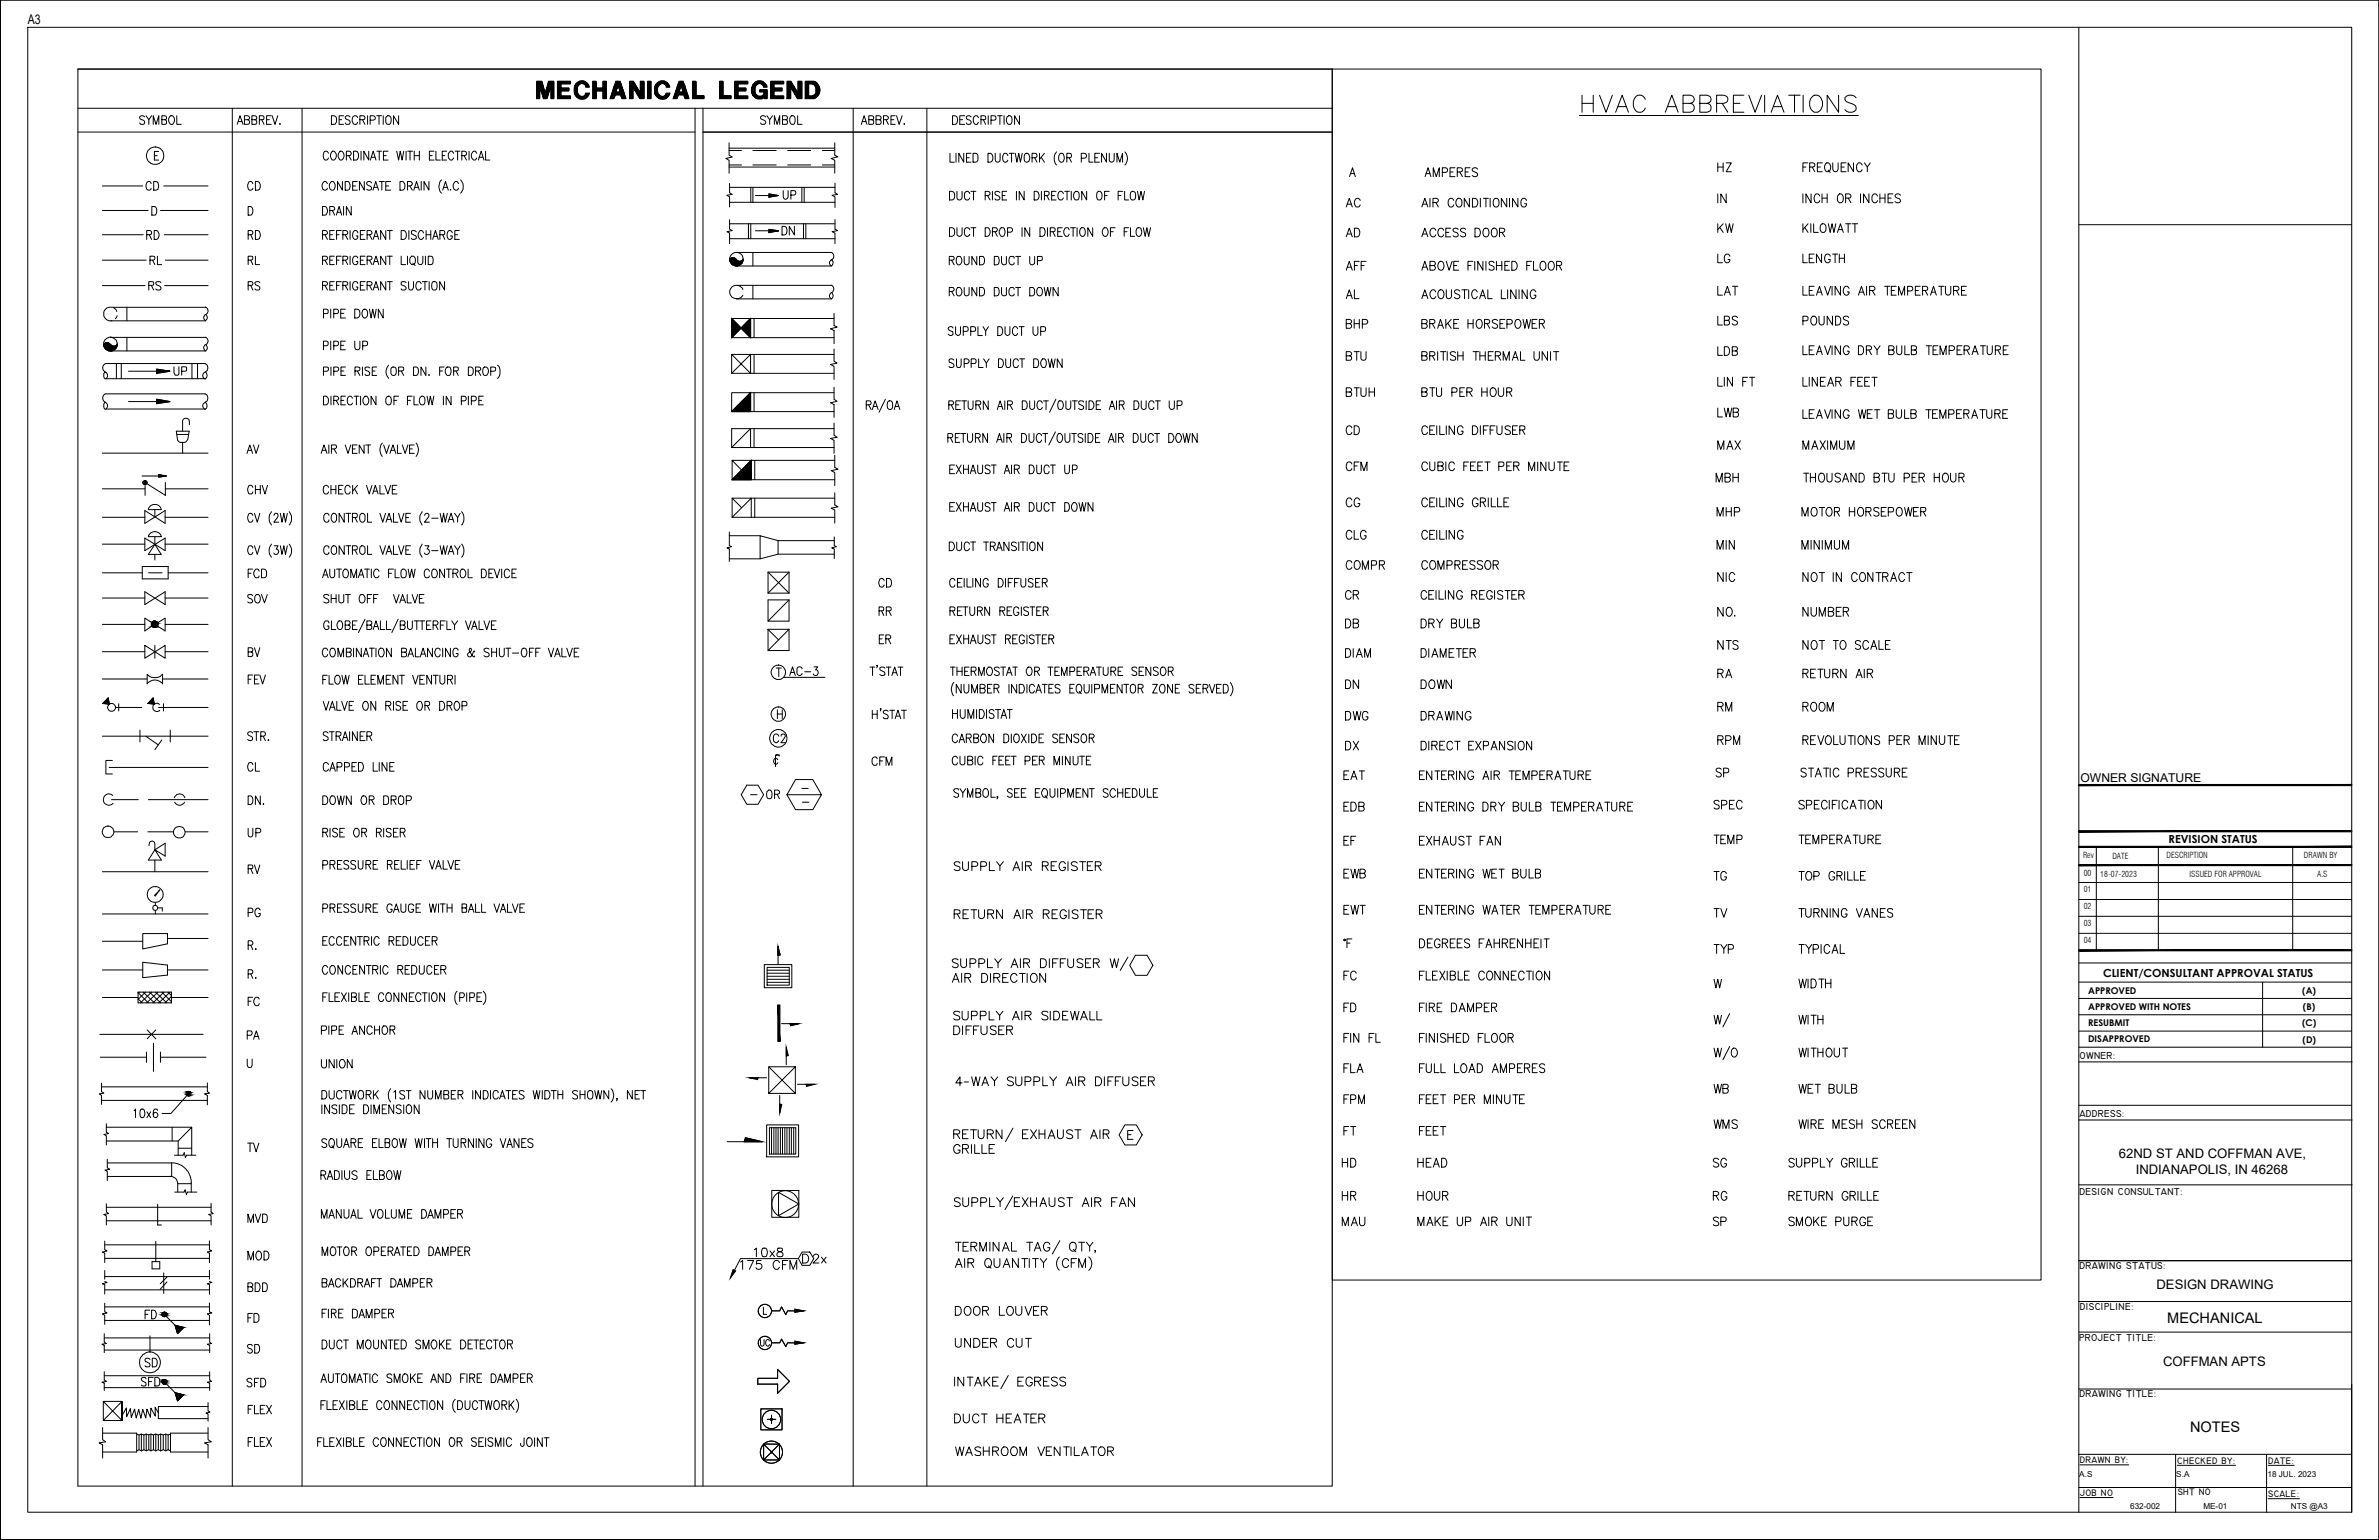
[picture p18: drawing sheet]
<svg xmlns="http://www.w3.org/2000/svg" width="432mm" height="279mm" viewBox="0 0 432 279" stroke-linecap="round" stroke-linejoin="round" font-family="sans-serif">
<defs><g id="words">
<text font-size="7.9" x="131.6" y="232.8">D</text>
<g font-size="5.7">
<text x="310.1" y="187.3">W/</text>
<text x="310.1" y="193.3">W/O</text>
</g>
<g font-size="4.9">
<text x="310.8" y="32.1">HZ</text>
<text x="314.7" y="37.7" transform="rotate(-90 314.7 37.7)">IN</text>
<text x="310.8" y="48.7">LG</text>
<text x="310.8" y="60">LBS</text>
<text x="326.3" y="60">POUNDS</text>
<text x="243.4" y="66.3">BTU</text>
<text x="310.8" y="76.6">LWB</text>
<text x="310.8" y="82.5">MAX</text>
<text x="243.4" y="86.4">CFM</text>
<text x="243.4" y="98.8">CLG</text>
<text x="310.8" y="100.5">MIN</text>
<text x="310.8" y="106.5">NIC</text>
<text x="243.4" y="109.7">CR</text>
<text x="243.4" y="125.9">DN</text>
<text x="257.2" y="125.9">DOWN</text>
<text x="243.4" y="131.6">DWG</text>
<text x="243.1" y="148.2">EDB</text>
<text x="310.1" y="147.8">SPEC</text>
<text x="243.1" y="166.9">EWT</text>
<text x="310.1" y="173.9">TYP</text>
<text x="243.1" y="178.9">FC</text>
<text x="243.1" y="184.5">FD</text>
<text x="310.1" y="199.3">WB</text>
<text x="310.1" y="205.7">WMS</text>
<text x="242.7" y="212.7">HD</text>
<text x="256.5" y="212.7">HEAD</text>
<text x="310.1" y="212.7">SG</text>
<text x="242.7" y="218.7">HR</text>
<text x="256.5" y="218.7">HOUR</text>
<text x="310.1" y="218.7">RG</text>
<text x="242.7" y="223.3">MAU</text>
<text x="310.1" y="223.3">SP</text>
</g>
<g font-size="4.4">
<text x="257.9" y="32.8">AMPERES</text>
<text x="243.4" y="38.5">AC</text>
<text x="243.4" y="43.7">AD</text>
<text x="310.8" y="43">KW</text>
<text x="243.4" y="49.7">AFF</text>
<text x="243.4" y="55">AL</text>
<text x="310.8" y="54.3">LAT</text>
<text x="243.4" y="60.3">BHP</text>
<text x="310.8" y="65.3">LDB</text>
<text x="243.4" y="72.7">BTUH</text>
<text x="243.4" y="79.7">CD</text>
<text x="310.4" y="88.2">MBH</text>
<text x="243.4" y="92.8">CG</text>
<text x="310.8" y="94.5">MHP</text>
<text x="243.4" y="104.1">COMPR</text>
<text x="257.2" y="104.1">COMPRESSOR</text>
<text x="310.8" y="112.5">NO.</text>
<text x="326.3" y="112.5">NUMBER</text>
<text x="243.4" y="114.7">DB</text>
<text x="257.2" y="114.7">DRY BULB</text>
<text x="310.8" y="118.5">NTS</text>
<text x="310.8" y="123.8">RA</text>
<text x="310.8" y="129.8">RM</text>
<text x="326.3" y="129.8">ROOM</text>
<text x="243.4" y="136.9">DX</text>
<text x="310.8" y="135.8">RPM</text>
<text x="243.1" y="142.2">EAT</text>
<text x="310.4" y="141.8">SP</text>
<text x="243.1" y="154.2">EF</text>
<text x="310.1" y="153.8">TEMP</text>
<text x="243.1" y="160.2">EWB</text>
<text x="310.1" y="160.5">TG</text>
<text x="310.1" y="167.2">TV</text>
<text x="243.1" y="195.4">FLA</text>
<text x="243.1" y="201.1">FPM</text>
<text x="243.1" y="206.7">FT</text>
<text x="256.8" y="206.7">FEET</text>
<text x="146.8" y="230">2x</text>
<text x="140.8" y="245.2" transform="rotate(-90 140.8 245.2)">UC</text>
<text x="172.5" y="245.2">UNDER CUT</text>
<text x="172.5" y="258.9">DUCT HEATER</text>
<text x="172.5" y="264.9">WASHROOM VENTILATOR</text>
</g>
<g font-size="2.6">
<text x="393.4" y="240.1">MECHANICAL</text>
<text x="397.5" y="259.8">NOTES</text>
</g>
<g font-size="2.4">
<text x="5" y="4.4">A3</text>
<text x="384.6" y="210.1">62ND ST AND COFFMAN AVE,</text>
<text x="387.6" y="212.9">INDIANAPOLIS, IN 46268</text>
<text x="391.4" y="233.9">DESIGN DRAWING</text>
<text x="392.6" y="247.8">COFFMAN APTS</text>
</g>
<text font-size="2.2" x="377.6" y="141.9">OWNER SIGNATURE</text>
<g font-size="2">
<text x="393.6" y="152.9">REVISION STATUS</text>
<text x="381.7" y="177.2">CLIENT/CONSULTANT APPROVAL STATUS</text>
</g>
<g font-size="1.8">
<text x="377.4" y="192.1">OWNER:</text>
<text x="377.4" y="202.6">ADDRESS:</text>
<text x="377.4" y="216.8">DESIGN CONSULTANT:</text>
<text x="377.4" y="230.3">DRAWING STATUS:</text>
<text x="377.5" y="237.6">DISCIPLINE:</text>
<text x="377.4" y="243.3">PROJECT TITLE:</text>
<text x="377.4" y="253.5">DRAWING TITLE:</text>
</g>
<g font-size="1.7">
<text x="379" y="183.2">APPROVED WITH NOTES</text>
<text x="379" y="180.3">APPROVED</text>
<text x="417.9" y="180.3">(A)</text>
<text x="418" y="183.2">(B)</text>
<text x="379" y="186.1">RESUBMIT</text>
<text x="379" y="189.1">DISAPPROVED</text>
<text x="417.8" y="186.2">(C)</text>
<text x="417.9" y="189.1">(D)</text>
<text x="377.5" y="265.5">DRAWN BY:</text>
<text x="395.2" y="265.6">CHECKED BY:</text>
<text x="411.7" y="265.6">DATE:</text>
<text x="377.5" y="271.4">JOB NO</text>
<text x="395.3" y="271.3">SHT NO</text>
<text x="411.7" y="271.6">SCALE:</text>
</g>
<g font-size="1.5">
<text x="378.1" y="155.7">Rev</text>
<text x="383.4" y="155.8">DATE</text>
<text x="393.2" y="155.6">DESCRIPTION</text>
<text x="418.2" y="155.7">DRAWN BY</text>
<text x="378.2" y="161.9">01</text>
<text x="378.2" y="158.9">00</text>
<text x="381.2" y="159.1">18-07-2023</text>
<text x="397.4" y="159.1">ISSUED FOR APPROVAL</text>
<text x="420.6" y="159.1">A.S</text>
<text x="378.2" y="165">02</text>
<text x="378.2" y="168">03</text>
<text x="378.2" y="171.1">04</text>
<text x="377.4" y="268">A.S</text>
<text x="395" y="268">S.A</text>
<text x="411.6" y="267.9">18 JUL. 2023</text>
<text x="386.6" y="273.8">632-002</text>
<text x="399.9" y="273.8">ME-01</text>
<text x="415.8" y="273.8">NTS @A3</text>
</g>
</g></defs>
<!-- layer: Text_Duct -->
<g fill="none" stroke="#000" stroke-width=".18">
<path d="M14.1 12.5h227.7v257.1h-227.7zM14.1 19.6h227.7M42.2 19.6v250M54.8 19.6v250M97.4 14.7h.9l.7 2.2 .6-2.2h.9v3.2h-.5v-2.2l-.7 2.2h-.7l-.6-2.2v2.2h-.6zM97.5 17.9v-3.1v3.1h.1v-3.1l.1 3.1v-3.1v3.1l.1-3.1 .1 3.1 .1-3.1v1.1l.1 .2 .1-1.3v1.7l.1-1.7v2.1v-2.1l.1 .2 .1 2.2v-2v2.2l.1 .3v-2.1v2.3l.1-1.8 .1 1.8v-1.4l.1 1.4 .1-1.2 .1 1.2v-1.6l.1 1.6 .1-2v2l.1-.2v-2.1v-.1v1.9l.1-2.4v2.1l.1-.2v-2.1l.1 1.9v-1.9l.1 1.5 .1-1.5v1.1l.1-1.1v3.1l.1-3.1 .1 3.1 .1-3.1 .1 3.1v-3.1l.1 3.1v-3.1v3.1M101.2 14.7h2.3v.5h-1.7v.8h1.5v.5h-1.5v.9h1.7v.5h-2.3zM101.2 17.9v-3.1l.1 3.1 .1-3.1v3.1l.1-3.1v3.1l.1-3.1 .1 3.1v-3.1l.1 3.1 .1-.5v.5l.1-.5v.5l.1-.5 .1 .5v-.5l.1 .5 .1-.5v.5l.1-.5v.5l.1-.5 .1 .5v-.5l.1 .5 .1-.5v.5l.1-.5v.5l.2-.5 .1 .5v-.5l.1 .5v-.5l.1 .5v-.5v.5M103.3 16v.5l-.1-.5-.1 .5-.1-.5v.5l-.1-.5v.5l-.1-.5-.1 .5v-.5l-.1 .5-.1-.5v.5l-.1-.5v.5l-.1-.5-.1 .5-.1-.5-.1 .5v-.5l-.1 .5v-.5v.5M103.3 14.8v.4l-.1-.4-.1 .4-.1-.4v.4l-.1-.4v.4l-.1-.4-.1 .4v-.4l-.1 .4-.1-.4v.4l-.1-.4v.4l-.1-.4-.1 .4-.1-.4-.1 .4v-.4l-.1 .4v-.4v.4M103.3 14.8v.4l.1-.4v.4l.1-.4v.4M104.5 15.2a1.39 1.39 0 0 1 1.4-.5 1.39 1.39 0 0 1 1.1 1.1h-.7a.71 .71 0 0 0-.6-.6 .71 .71 0 0 0-.8 .5 1.1 1.1 0 0 0-.1 1.2 1.1 1.1 0 0 0 1.2 .5l.3-.3v-.2h.7a1.39 1.39 0 0 1-1.5 1.1 1.39 1.39 0 0 1-1.3-1.3l.1-1.1z"/>
<path d="M104.7 15.1v2.6v-2.5l-.1 2.3v-2.3l-.1 2.2-.1-2v1.7l-.1-.1v-1.4v1.3M104.8 16.8v.9h.1v-.7l.1 .9v-.7l.2 .7v-.5v.5l.1-.5v.5h.1v-.4l.1 .4v-.4l.1 .4 .1-.3v.3l.1-.4 .1 .4 .1-.4v.4l.1-.5v.5l.1-.7v.7h.1v-.7M104.8 15v.8l.1-.2v-.7v.7l.1-.7 .1 .5 .1-.6v.5v-.1v-.5l.1 .5h.1v-.5l.1 .5v-.5l.1 .5 .1-.5v.5v-.5l.2 .5 .1-.5v.5v-.5l.1 .6v-.5l.2 .7v-.6v.7M106.3 17v.9l.1-.9 .1 .7v-.7l.1 .6v-.6l.1 .4 .1-.4v.2l.1-.2M106.9 15.6l-.1 .1v-.3l-.1 .3-.1-.5v.5l-.1-.6v.6l-.1-.8v.8M107.6 14.7h.6v1.3h1.2v-1.3h.7v3.2h-.7v-1.4h-1.2v1.4h-.6zM107.7 17.9v-3.1v3.1l.1-3.1v3.1l.1-3.1 .1 3.1v-3.1l.2 3.1v-3.1v3.1M109.4 16v.5l-.1-.5v.5l-.1-.5v.5l-.1-.5-.1 .5v-.5l-.1 .5-.1-.5v.5l-.1-.5v.5l-.1-.5-.1 .5v-.5l-.2 .5v-.5v.5M109.5 14.8v3.1v-3.1l.1 3.1 .1-3.1v3.1l.1-3.1 .1 3.1v-3.1l.1 3.1 .1-3.1v3.1M111.8 14.7h.8l1 3.2h-.7l-.2-.7h-1l-.3 .7h-.7zM111.8 14.8v2.4v-2.2l-.1 2.2-.1 .2v-2l-.1 2.1v.2v-2l-.1 2.2-.1-1.8v1.8v-1.4l-.1 1.4h-.1v-1.1l-.1 1.1v-.7l-.1 .7-.1-.3v.3M111.8 16.7v.5l.1-.5 .1 .5 .1-.5v.5l.1-.5 .1 .5v-.5l.1 .5v-.5l.2 .5v-.5"/>
<path d="M111.8 14.8v1.7l.1-1.7 .1 1.3 .1-1.3v.8l.2-.8v1.1l.1-1.1v1.5l.1-1.5 .1 1.8v-1.8M112.2 15.5l.4 1.2h-.8zM112.6 15v2.2l.1-2 .1 2.5v-2.2l.1 2.4v-2l.1 2 .1-1.6v1.6l.1-1.3v1.3l.1-.9 .1 .9 .1-.5v.5l.1-.2M114.3 14.7h.7l1.2 2.1v-2.1h.7v3.2h-.8l-1.2-2.1v2.1h-.6zM114.3 17.9v-3.1l.1 3.1 .1-3.1v3.1l.1-3.1v3.1l.1-3.1 .1 3.1 .1-3.1v3.1M115 15.9v-1.1v1.2l.1 .1v-1.1v1.2l.1 .1v-1.1l.1 1.3v-1l.2 1.2v-1.1v.1l.1 1.2v-1.1v.2l.1 1.1v-1h.1v1.3v-1.1h.1l.1 1.2v-1l.1 1.2v-1.1v.1v1.2l.1-1M116.3 14.8v3.1v-3.1l.1 3.1 .1-3.1v3.1l.1-3.1v3.1l.2-3.1v3.1l.1-3.1v3.1M117.5 14.7h.7v3.2h-.7zM117.6 17.9v-3.1v3.1l.1-3.1 .1 3.1 .1-3.1v3.1l.1-3.1 .1 3.1 .1-3.1v3.1M119.1 15.2a1.39 1.39 0 0 1 1.4-.5 1.39 1.39 0 0 1 1.1 1.1h-.7a.74 .74 0 0 0-.6-.6 .74 .74 0 0 0-.8 .5 1.17 1.17 0 0 0 .9 1.8l.5-.4v-.2h.7a1.41 1.41 0 0 1-1.5 1.1 1.41 1.41 0 0 1-1.3-1.3v-1zM119.3 15.1v2.6v-2.5v2.3l-.1-2.3-.1 2.2-.1-2v1.7l-.1-1.5-.1 1.3M119.4 16.8v.9l.1-.7 .1 .9v-.7l.2 .7v-.5v.5l.1-.5v.5l.1-.4 .1 .4v-.4l.1 .4v-.3l.2 .3v-.4l.1 .4 .1-.4v.4l.1-.5v.5l.1-.7v.7h.1v-.7"/>
<path d="M119.4 15v.8l.1-.9v.7l.1-.7 .1 .5 .1-.6v.5v-.1v-.5l.1 .5 .1-.5 .1 .5v-.5l.1 .5v-.5l.1 .5 .1-.5v.5l.2-.5v.5v-.5l.1 .6v-.5l.2 .7v-.6v.7M120.9 17v.9l.1-.9 .1 .7v-.7l.1 .6v-.6l.1 .4 .1-.4v.2l.1-.2M121.5 15.6l-.1 .1v-.3l-.1 .3-.1-.5v.5l-.1-.6v.6l-.1-.8v.8M123.3 14.7h.7l1.1 3.2h-.8l-.2-.7h-1l-.2 .7h-.7zM123.3 14.8v2.4h-.2v-2.2v2.4v-2l-.1 2.1-.1 .2v-2v2.2l-.1-1.8v1.8h-.2v-1.4v1.4v-1.1l-.1 1.1-.1-.7v.7l-.1-.3v.3M123.3 16.7v.5l.1-.5v.5l.1-.5 .1 .5v-.5l.1 .5h.1v-.5l.1 .5 .1-.5v.5v-.5M123.3 14.8v1.7l.1-1.7v1.3l.1-1.3 .1 .8 .1-.8v.8l.1 .3v-1.1l.1 1.5 .1-1.5v1.8v-1.8M123.6 15.5l.4 1.2h-.7zM124 15v2.2l.1-2 .1 2.2 .1 .3v-2.2v2.4l.1-2 .1 2v-1.6v1.6l.1-1.3 .1 1.3 .1-.9v.9l.1-.5v.5l.1-.2M125.7 14.7h.6v2.7h1.5v.5h-2.1zM126.2 19.6v250M127.6 19.6v250"/>
<path d="M127.8 17.4v.5l-.1-.5v.5l-.1-.5v.5l-.1-.5-.1 .5-.1-.5v.5l-.1-.5v.5l-.1-.5-.1 .5v-.5l-.1 .5-.1-.5v.5l-.1-.5v.5l-.1-.5-.2 .5v-.5l-.1 .5v-3.1l-.1 3.1v-3.1l-.1 3.1-.1-3.1-.1 3.1v-3.1v3.1l-.1-3.1v3.1M130.6 14.7h.6v2.7h1.5v.5h-2.1zM132.7 17.4v.5l-.1-.5-.1 .5v-.5l-.1 .5v-.5l-.1 .5-.1-.5v.5l-.1-.5-.1 .5v-.5v.5l-.1-.5-.1 .5-.1-.5v.5l-.1-.5-.1 .5-.1-.5v.5l-.1-.5-.1 .5-.1-3.1v3.1l-.1-3.1v3.1l-.1-3.1v3.1l-.1-3.1-.1 3.1-.1-3.1v3.1M133.4 14.7h2.3v.5h-1.8v.8h1.5v.5h-1.5v.9h1.8v.5h-2.3zM133.4 17.9v-3.1v3.1l.1-3.1 .1 3.1v-3.1l.1 3.1 .1-3.1 .1 3.1v-3.1v3.1l.1-.5 .1 .5 .1-.5v.5l.1-.5v.5l.1-.5 .1 .5v-.5l.1 .5 .1-.5v.5l.1-.5v.5l.1-.5 .1 .5v-.5l.1 .5 .1-.5v.5l.1-.5v.5l.2-.5v.5l.1-.5 .1 .5v-.5v.5M135.4 16v.5l-.1-.5v.5l-.1-.5v.5l-.1-.5-.1 .5v-.5l-.1 .5-.1-.5v.5l-.1-.5v.5l-.1-.5-.1 .5v-.5l-.1 .5-.1-.5-.1 .5v-.5l-.1 .5-.1-.5v.5M135.4 14.8v.4l-.1-.4v.4l-.1-.4v.4l-.1-.4-.1 .4v-.4l-.1 .4-.1-.4v.4l-.1-.4v.4l-.1-.4-.1 .4v-.4l-.1 .4-.1-.4v.4l-.1-.4-.1 .4-.1-.4v.4M135.5 14.8v.4v-.4l.1 .4 .1-.4v.4M136.9 15.1a1.37 1.37 0 0 1 2.3 .6l-.6 .1a.74 .74 0 0 0-.8-.7 .74 .74 0 0 0-.7 .7 1.09 1.09 0 0 0 .1 1.2 1.09 1.09 0 0 0 1.1 .4l.4-.7h-.8v-.4h1.3v1.6h-.5v-.3a1.37 1.37 0 0 1-1.6 .2 1.37 1.37 0 0 1-.7-1.4l.1-.7zM137.8 14.7v.5v-.5l-.2 .5v-.5l-.1 .5v-.5l-.1 .6-.1-.5-.1 .7v-.6l-.1 .7v-.7v.8M137.9 16.3v.3l.1-.3v.3v-.3l.1 .3 .1-.3 .1 .3v-.3l.1 .3 .1-.3 .1 .3v-.3l.1 .3v-.3M137.9 14.7v.5l.1-.5v.5l.1-.5 .1 .5 .1-.5v.6l.1-.5 .1 .7 .1-.6v.8l.1-.6"/>
<path d="M138.7 16.7v.8l-.1 .1v-.5l-.2 .8v-.5l-.1 .5v-.5l-.1 .5-.1-.4-.1 .4v-.4v.4l-.1-.4-.1 .4-.1-.4-.1 .4v-.5l-.1 .5v-.5l-.1 .5-.1-.7-.1 .7v-.7l-.1 .5v-.8l-.1 .8v-2.7l-.1 2.6v-2.4v2.2h-.2v-2.2v2.2v-1.9l-.1 1.6-.1-1.4-.1 1.1M138.8 16.3v1.6l.1-1.6v1.6l.1-1.6v1.6l.1-1.6 .1 1.6v-1.6M138.8 15.2v.5l.1-.5v.5l.1-.4v.4l.1-.2M139.1 15.6v.1M139.9 14.7h2.3v.5h-1.7v.8h1.4v.5h-1.4v.9h1.7v.5h-2.3zM140 17.9v-3.1v3.1v-3.1l.1 3.1 .1-3.1 .1 3.1v-3.1l.1 3.1v-3.1l.1 3.1v-.5l.1 .5 .1-.5 .1 .5v-.5v.5l.1-.5 .1 .5 .1-.5v.5l.1-.5 .1 .5v-.5l.1 .5v-.5l.1 .5v-.5l.1 .5 .1-.5 .1 .5v-.5v.5h.1l.1-.5v.5l.1-.5 .1 .5v-.5v.5M141.9 16v.5h-.1v-.5v.5v-.5l-.1 .5-.1-.5-.1 .5v-.5l-.1 .5v-.5l-.1 .5v-.5l-.1 .5-.1-.5v.5l-.1-.5-.1 .5-.1-.5v.5v-.5l-.2 .5-.1-.5v.5M141.9 14.8v.4h-.1v-.4v.4v-.4l-.1 .4-.1-.4-.1 .4v-.4l-.1 .4v-.4l-.1 .4v-.4l-.1 .4-.1-.4v.4l-.1-.4-.1 .4-.1-.4v.4v-.4l-.2 .4-.1-.4v.4M142 14.8v.4v-.4l.1 .4 .1-.4v.4M142.8 14.7h.8l1.2 2.1v-2.1h.7v3.2h-.8l-1.2-2.1v2.1h-.7zM142.9 17.9v-3.1l.1 3.1v-3.1l.1 3.1 .1-3.1v3.1l.1-3.1 .1 3.1 .1-3.1v3.1M143.6 15.9v-1.1l.1 1.3v-1.1v.2l.1 1.1v-1.1v.1l.1 1.2v-1h.1l.1 1.2v-1.1v.1l.1 1.2v-1.1v.2l.1 1.1 .1-1v1.3v-1.1h.1l.1 1.2v-1l.1 .1v1.1v-1.1v.1v1.2l.1-1"/>
<path d="M144.9 14.8v3.1v-3.1l.1 3.1 .1-3.1v3.1l.1-3.1v3.1l.1-3.1 .1 3.1 .1-3.1v3.1M146.1 14.7h1.6a1.72 1.72 0 0 1 1.1 1.6 1.72 1.72 0 0 1-1.1 1.6h-1.6zM146.8 15.2l.9 .2 .4 .6-.1 1a1.13 1.13 0 0 1-1.2 .4zM148.1 16.9v.8l-.1-.7v.7l-.1-.6-.1 .1v.7v-.7l-.1 .7h-.1v-.5v.5l-.1-.5-.1 .5v-.5v.5l-.1-.5-.1 .5h-.1v-.5v.5l-.1-.5v.5l-.1-.5-.1 .5-.1-3.1-.1 3.1v-3.1l-.1 3.1v-3.1l-.1 3.1-.1-3.1v3.1l-.1-3.1v3.1M148.1 14.9v1.1l-.1-1.1v.7l-.2-.8v.7v-.7l-.1 .5h-.1v-.5v.4l-.1-.4-.1 .4v-.4v.4l-.1-.4-.1 .4h-.1v-.4v.4l-.1-.4-.1 .4v-.4v.4M148.1 15v2.7l.2-.1v-2.5v2.4v-2.3l.1 2.2 .1-2v1.8l.1-1.6v1.4l.2-.3v-.7v.5M154.9 19.6v250M168.2 19.6v250M14.1 24h112.1M18.6 33.7h7.3M18.6 38.2h8.3M26.2 21.2a.46 .46 0 0 0-.5-.2 .46 .46 0 0 0-.3 .5l.6 .3a.45 .45 0 0 1 .1 .8 .45 .45 0 0 1-.7-.3"/>
<path d="M26.5 21l.5 .7v.9M27.4 33.3a.48 .48 0 0 0-.5-.4 .48 .48 0 0 0-.4 .6v.4a.48 .48 0 0 0 .3 .6 .48 .48 0 0 0 .6-.3M27.5 21l-.5 .7M27.6 37.5a.82 .82 0 0 1 .8 .4 .82 .82 0 0 1-.1 .9l-.1 .2h-.6zM27.8 22.6v-1.6l.5 1.6 .5-1.6v1.6M27.9 32.9a.84 .84 0 0 1 .9 .5 .84 .84 0 0 1-.3 1l-.6 .1zM28 28.2h.5M28.8 27.5h-.8v1.5h.8M29.1 38.2h8.7M29.4 21.7h.7l.1-.3-.1-.3-.7-.1v1.6l.7-.1 .1-.2a.41 .41 0 0 0-.3-.6M29.7 33.7h8.1M30.8 21.2l.2-.2a.85 .85 0 0 1 .7 .7 .85 .85 0 0 1-.4 .9 .82 .82 0 0 1-.5-1.4z"/>
<path d="M32.1 21v1.6h.8M43.1 22.6l.5-1.6 .5 1.6M43.3 22.1h.6M44.4 21.7h.7l.2-.3-.1-.2-.2-.2h-.6v1.6h.6a.43 .43 0 0 0 .3-.5 .43 .43 0 0 0-.3-.4M45 37.5a.85 .85 0 0 1 .9 .5 .85 .85 0 0 1-.3 1h-.6zM45.7 21.7h.8l.1-.3-.1-.3-.8-.1v1.6h.6a.43 .43 0 0 0 .3-.5 .43 .43 0 0 0-.3-.4M45.9 33.3a.45 .45 0 0 0-.7-.3 1.03 1.03 0 0 0 .1 1.5h.3l.3-.3M46.4 32.9a.82 .82 0 0 1 .8 .6 .82 .82 0 0 1-.4 1h-.4zM47.1 21.7h.7v-.6l-.7-.1v1.6M47.5 21.7l.4 .9M48.4 21.7h.5M49.2 21h-.8v1.6h.8"/>
<path d="M49.4 21l.5 1.6 .5-1.6M50.8 22.4v.2zM58.5 37.5a.86 .86 0 0 1 .9 .5 .86 .86 0 0 1-.2 1h-.7zM59.4 33.3a.5 .5 0 0 0-.6-.4 .5 .5 0 0 0-.3 .6v.4a.5 .5 0 0 0 .3 .6 .5 .5 0 0 0 .6-.3M59.6 27.8a.42 .42 0 0 0-.4-.4 .42 .42 0 0 0-.4 .4v.9a.42 .42 0 0 0 .4 .4 .42 .42 0 0 0 .4-.4M59.9 38.2l.8-.1v-.3l-.1-.3h-.7v1.5M60.1 33l.1-.1a.84 .84 0 0 1 .6 .6 .84 .84 0 0 1-.2 .9l-.1 .1a.81 .81 0 0 1-.8-.6 .81 .81 0 0 1 .4-.9zM60.2 21a.82 .82 0 0 1 .9 .6 .82 .82 0 0 1-.5 1h-.4zM60.2 27.5l.2-.1a.81 .81 0 0 1 .7 .8 .81 .81 0 0 1-.7 .8 1.05 1.05 0 0 1-.2-1.5zM60.3 38.2l.4 .8M61 39l.6-1.5 .4 1.5M61.2 38.5h.6"/>
<path d="M61.6 21.7h.4M61.6 27.5l.2-.1a.81 .81 0 0 1 .7 .8 .81 .81 0 0 1-.7 .8 1.05 1.05 0 0 1-.2-1.5zM62.1 32.9v1.6l-.8-1.6v1.6M62.4 21h-.8v1.6h.8M62.4 37.5v1.5M62.7 32.9h.4a.91 .91 0 0 1 0 1.6h-.4zM62.9 28.2h.7l.2-.3-.2-.4-.7-.1v1.6M63.3 28.2l.5 .8M63.5 21.2a.54 .54 0 0 0-.8 0v.3l.8 .5v.3a.52 .52 0 0 1-.7 .2l-.1-.2M63.8 37.5v1.5l-.9-1.5v1.5M64 33.7h.5M64.2 27.4a.82 .82 0 0 1 .8 .4 .82 .82 0 0 1-.1 1l-.3 .2h-.4z"/>
<path d="M64.9 32.9h-.9v1.6h.9M64.9 21.3a.5 .5 0 0 0-.6-.3 .5 .5 0 0 0-.4 .6v.4a.5 .5 0 0 0 .4 .6 .5 .5 0 0 0 .6-.4M65.3 21.7h.8l.2-.3-.2-.3-.8-.1v1.6M65.5 27.4v1.6M65.8 21.7l.5 .9M66.1 32.9v1.6l-.9-1.6v1.6M66.7 21v1.6M66.9 27.4v1.6l-.9-1.6v1.6M67.2 21.8h.5l.4-.3a.45 .45 0 0 0-.4-.5h-.5v1.6M67.2 29l.5-1.6 .5 1.6M67.4 33.2l-.3-.3h-.3l-.3 .3 .2 .3 .7 .4v.4a.62 .62 0 0 1-.9 0M67.4 28.5h.7"/>
<path d="M67.7 34.5l.5-1.6 .5 1.6M67.9 34h.6M68.4 21h.9M68.4 27.4h.9M68.8 21v1.6M68.8 27.4v1.6M68.8 32.9h1M69.3 32.9v1.6M69.6 21v1.6M69.6 28.2h.5M70 33.7h.5M70.2 21.1a.51 .51 0 0 1 .6 0 .51 .51 0 0 1 .2 .5v.4a.5 .5 0 0 1-.5 .6 .5 .5 0 0 1-.5-.6 .71 .71 0 0 1 .2-.9z"/>
<path d="M70.4 27.4h-.8v1.6h.8M70.9 32.9h-.9v1.6h.9M72 27.4l.3 1.6 .3-1.6 .4 1.6 .3-1.6M72.3 21v1.6l-.9-1.6v1.6M72.6 32.9a.85 .85 0 0 1 .9 .5 .85 .85 0 0 1-.2 1l-.7 .1zM73.7 27.4v1.6M74 33.7l.7-.1 .1-.2-.1-.4-.7-.1v1.6M74 27.4h.9M74.4 33.7l.4 .8M74.4 27.4v1.6M75.1 34.5l.5-1.6 .5 1.6M75.2 28.2h.9"/>
<path d="M75.2 27.4v1.6M75.3 34h.6M76.1 27.4v1.6M76.5 32.9v1.6M77.9 32.9v1.6l-.9-1.6v1.6M77.9 28.2h.5M78.8 27.4h-.9v1.6h.9M79.1 27.4v1.6h.8M80.1 32.6a1.79 1.79 0 0 0 0 2.5M80.3 28.2h.4M80.3 34.5l.6-1.6 .5 1.6M80.6 34h.6"/>
<path d="M81.1 27.4h-.8v1.6h.8M81.7 34.4v.1zM82.3 27.8l-.3-.4a.83 .83 0 0 0-.7 .7 .83 .83 0 0 0 .4 .9h.3l.3-.3M82.6 27.4h.9M83.1 27.4v1.6M83.2 33.3a.43 .43 0 0 0-.6-.3 .83 .83 0 0 0-.4 .9 .83 .83 0 0 0 .7 .6l.3-.3M83.6 32.6a1.79 1.79 0 0 1 0 2.5M83.8 28.2h.7l.2-.3-.2-.4-.7-.1v1.6M84.2 28.2l.5 .8M85.1 27.4v1.6M86.5 27.8a.43 .43 0 0 0-.6-.3 .86 .86 0 0 0-.3 .9 .86 .86 0 0 0 .6 .6l.3-.3M86.8 29l.5-1.6 .5 1.6"/>
<path d="M87 28.5h.6M88.1 27.4v1.6h.8M127.6 24h114.2M132.3 25.9v2.3l.6 .3-1.2 .2 .6 .4v2.4M132.3 26.9h19.2M132.3 30.3h19.2M132.3 29.9h2.3M132.3 27.3h2.3M132.4 39.9v1.7l.5 .2-.9 .2 .4 .3v1.9M132.4 33.3v1.7l.5 .3-.9 .1 .4 .3v1.8M132.4 34h19.2M132.4 36.7h19.2"/>
<path d="M136.3 34v2.7M136.7 34v2.7M136.7 29.9h4.2M136.7 27.3h4.2M137.1 35.5h3.8M139 21.2a.59 .59 0 0 0-1 0l.1 .3 .7 .4 .2 .4a.54 .54 0 0 1-1 0M139.2 21l.5 .7v.9M139.6 35.2l1.7 .3-1.7 .3zM140.2 21l-.5 .7M140.5 22.6v-1.6l.6 1.6 .4-1.6v1.6M142 21.7h.8v-.6l-.8-.1v1.6l.8-.1 .1-.4-.2-.4M142.2 34.6v1.1a.44 .44 0 0 0 .4 .5 .44 .44 0 0 0 .4-.5v-1.1"/>
<path d="M143 29.9h4.2M143 27.3h4.2M143.6 35.4l.7-.1 .1-.2-.1-.5h-.7v1.6M143.6 21.1l.1-.1a.81 .81 0 0 1 .5 1.3l-.2 .3a.82 .82 0 0 1-.5-1.4zM144.8 21v1.6h.8M145.5 34v2.7M146 34v2.7M149.3 29.9h2.2M149.3 27.3h2.2M151.5 25.9v2.3l.6 .2-1.2 .3 .6 .4v2.3M151.6 39.8v1.8l.4 .2-1 .2 .6 .3v1.9M151.6 33.2v1.8l.4 .3-1 .1 .6 .3v1.9"/>
<path d="M156.3 22.6l.5-1.6 .6 1.6M156.5 22.1h.7M157.7 21.7h.8l.1-.3-.1-.3-.8-.1v1.6l.8-.1 .1-.2a.4 .4 0 0 0-.4-.6M159 21.7h.8l.1-.3v-.2l-.3-.2h-.6v1.6l.8-.1a.46 .46 0 0 0-.2-.8M160.4 21.7h.7l.1-.4-.3-.3h-.5v1.6M160.8 21.7l.4 .9M161.7 21.7h.5M162.5 21h-.8v1.6h.8M162.7 21l.5 1.6 .5-1.6M164.1 22.4v.2zM172.3 34.7a.8 .8 0 0 1 1 .8 .8 .8 0 0 1-1 .8zM172.4 27.8v1.6h.8"/>
<path d="M172.9 21a.82 .82 0 0 1 .9 .4 .82 .82 0 0 1-.1 .9l-.2 .2-.6 .1zM173.5 27.8v1.6M173.7 34.7v1.4l.4 .2 .3-.1 .2-.4v-1.1M174.2 21.7h.5M174.9 27.8v1.6l-.9-1.6v1.6M175.1 21h-.9v1.6h.9M175.4 28.6h.5M176 35.1a.5 .5 0 0 0-.7-.3 1.02 1.02 0 0 0 .1 1.5 .51 .51 0 0 0 .6-.4M176.2 27.8h-.8v1.6h.8M176.2 34.7h.9M176.3 21.2a.46 .46 0 0 0-.6-.2 .46 .46 0 0 0-.3 .5l.6 .3 .3 .5a.51 .51 0 0 1-.9 0M176.6 27.8h.5a.96 .96 0 0 1 0 1.6h-.5z"/>
<path d="M176.7 34.7v1.6M177.6 21.3a.48 .48 0 0 0-.6-.3 .48 .48 0 0 0-.3 .6v.4a.48 .48 0 0 0 .3 .6 .48 .48 0 0 0 .6-.4M178.1 21.7h.7l.1-.5-.3-.2h-.5v1.6M178.5 21.7l.4 .9M178.8 35.5l.7-.1a.37 .37 0 0 0 .2-.4 .37 .37 0 0 0-.3-.3h-.6v1.6M179.2 35.5l.5 .8M179.3 27.8h.5a.85 .85 0 0 1 .4 1 .85 .85 0 0 1-.9 .6zM179.4 21v1.6M179.9 21.8l.8-.1v-.6l-.8-.1v1.6M180.1 34.7v1.6M180.6 27.8l.1 1.4a.44 .44 0 0 0 .8 0v-1.4M181.1 21h.8"/>
<path d="M181.5 34.9a.46 .46 0 0 0-.6-.2 .46 .46 0 0 0-.3 .6l.7 .3 .2 .5a.56 .56 0 0 1-.9 0M181.5 21v1.6M181.9 35.5h.5M182.2 21v1.6M182.7 34.7h-.8v1.6h.8M182.8 21.2a.49 .49 0 0 1 .6-.2 .49 .49 0 0 1 .3 .6v.4a.52 .52 0 0 1-.5 .6 .52 .52 0 0 1-.5-.6zM182.9 28.2a.47 .47 0 0 0-.7-.3 1.07 1.07 0 0 0 .2 1.5h.2l.3-.4M183.2 27.8h.9M183.6 27.8v1.6M184.3 27.8l.3 1.6 .3-1.6 .3 1.6 .3-1.6M184.5 34.7v1.6M185 21v1.6l-.8-1.6v1.6"/>
<path d="M185.9 34.7v1.6l-.9-1.6v1.6M186.1 27.9a.7 .7 0 0 1 .8 .3 .7 .7 0 0 1-.1 .8 .48 .48 0 0 1-.6 .4 .48 .48 0 0 1-.3-.6zM187.3 28.6l.8-.1 .1-.2-.1-.4-.8-.1v1.6M187.7 34.7h.5a.83 .83 0 0 1 .4 1 .83 .83 0 0 1-.9 .6zM187.8 28.6l.4 .8M188.7 27.8v1.6M189 28.5l.6 .9M189 34.7v1.6M189.6 35.5h.5l.3-.3a.33 .33 0 0 0-.3-.5h-.5v1.6M189.6 27.8l-.9 1.1M190 35.5l.4 .8M190.9 35.5h.5"/>
<path d="M191.7 34.7h-.8v1.6h.8M191.8 27.6a1.86 1.86 0 0 0 0 2.3M192.4 27.9l.4-.1a1.02 1.02 0 0 1 0 1.6 .85 .85 0 0 1-.7-.6 .85 .85 0 0 1 .3-.9zM193 35.1a.49 .49 0 0 0-.6-.4 .49 .49 0 0 0-.4 .6v.4a.49 .49 0 0 0 .4 .6 .49 .49 0 0 0 .6-.4M193.3 34.7h.8M193.6 28.6l.8-.1v-.6l-.8-.1v1.6M193.7 34.7v1.6M194.1 28.6l.4 .8M194.4 34.7v1.6M195 34.9a.49 .49 0 0 1 .6-.2 .49 .49 0 0 1 .3 .6v.4a.51 .51 0 0 1-.5 .6 .51 .51 0 0 1-.5-.6zM196.3 28.7h.6a.46 .46 0 0 0 .3-.4 .46 .46 0 0 0-.3-.5h-.6v1.6M197.2 34.7v1.6l-.9-1.6v1.6"/>
<path d="M197.7 27.8v1.6h.7M198.7 28.6h.5M199.1 34.9l.3-.2a.56 .56 0 0 1 .6 .6v.4a.49 .49 0 0 1-.5 .6 .49 .49 0 0 1-.4-.6zM199.6 27.8h-.9v1.6h.9M200.5 35.5h.5M200.8 27.8v1.6l-.9-1.6v1.6M201.3 34.7h-.8v1.6M201.3 27.8v1.2a.43 .43 0 0 0 .3 .4 .43 .43 0 0 0 .5-.2l.1-1.4M202.7 29.4v-1.6l.5 1.6 .6-1.6v1.6M202.9 35.5h.6M203.8 34.7h-.9v1.6M204.1 34.7v1.6h.8"/>
<path d="M204.2 27.6a1.73 1.73 0 0 1 0 2.3M205.2 34.9a.49 .49 0 0 1 .6-.2 .49 .49 0 0 1 .3 .6v.4a.49 .49 0 0 1-.5 .6 .49 .49 0 0 1-.5-.6zM206.5 34.7l.3 1.6 .3-1.6 .3 1.6 .3-1.6M18.6 42.6h7.4M18.6 47.2h7.9M18.6 51.8h7.7M20 55.7a1.24 1.24 0 0 0-1.2 1.4 1.24 1.24 0 0 0 1.5 1.1M20.1 55.8h17.2M20.1 58.2h17.2M20.6 55.8l.5 .4 .1 .3M21.3 57.3l-.3 .5M23 55.8v2.4"/>
<path d="M26.6 42.6l.9-.1v-.5l-.3-.2h-.6v1.6M27 51.8l.8-.1v-.6h-.8v1.5M27.1 42.6l.4 .8M27.2 47.2l.8-.1 .1-.5-.9-.1v1.5M27.5 51.8l.4 .8M27.7 47.2l.4 .8M28 41.8h.4a.91 .91 0 0 1 0 1.6h-.4zM28.6 46.5v1.5h.7M29.2 51.3l-.3-.2-.6 .2 .1 .4 .7 .3 .1 .4a.59 .59 0 0 1-.9 0M29.8 42.6h8M29.9 51.8h7.9M30 47.2h7.8"/>
<path d="M37.3 55.7a.78 .78 0 0 1 .5 .8 .78 .78 0 0 1-.7 .7l-.1 .5 .3 .5M37.3 57.1a.66 .66 0 0 1 0 1.1M45 51.8l.8-.1v-.5l-.8-.1v1.5M45 47.2l.8-.1 .1-.2-.1-.3-.8-.1v1.5M45 42.6l.8-.1v-.5l-.2-.2h-.6v1.6M45.5 51.8l.4 .8M45.5 47.2l.4 .8M45.5 42.6l.4 .8M46.4 46.5v1.5h.7M46.4 41.8h.4a.91 .91 0 0 1 0 1.6h-.4zM47.2 51.3l-.3-.2-.6 .2 .1 .4 .7 .4 .1 .3a.52 .52 0 0 1-.9 0M58.5 42.6l.9-.1v-.5l-.3-.2h-.6v1.6"/>
<path d="M58.5 47.2l.8-.1 .1-.2v-.3l-.9-.1v1.5M58.5 51.8l.9-.1a.35 .35 0 0 0 0-.4 .35 .35 0 0 0-.3-.2h-.6v1.5M58.7 56.9h.8v-.7l-.8-.1v1.6M59 42.6l.4 .8M59 47.2l.4 .8M59 51.8l.4 .8M59.9 42.6h.5M59.9 47.2h.5M59.9 51.8h.5M60 56.1v1.6M60.6 56.9h.7l.1-.6-.3-.2h-.5v1.6M60.7 41.8h-.8v1.6h.8"/>
<path d="M60.7 46.5h-.8v1.5h.8M60.7 51.1h-.8v1.5h.8M61.1 42.6h.5M61.1 47.2h.5M61.1 51.8h.5M61.8 56.9h.6M61.9 41.8h-.8v1.6M61.9 46.5h-.8v1.5M61.9 51.1h-.8v1.5M62.2 42.6l.8-.1v-.5l-.2-.2h-.6v1.6M62.2 47.2l.7-.1 .2-.2-.1-.3-.8-.1v1.5M62.2 51.8l.8-.1a.35 .35 0 0 0 .1-.4 .35 .35 0 0 0-.3-.2h-.6v1.5"/>
<path d="M62.7 42.6l.4 .8M62.7 47.2l.4 .8M62.7 51.8l.4 .8M62.7 56.1h-.9v1.6h.9M63.5 41.8v1.6M63.5 46.5v1.5M63.5 51.1v1.5M64.4 56.1a.82 .82 0 0 1 .9 .8 .82 .82 0 0 1-.9 .8zM64.9 42.2a.42 .42 0 0 0-.2-.3 .42 .42 0 0 0-.4 0 1.05 1.05 0 0 0 .1 1.5 .48 .48 0 0 0 .5-.6h-.3M64.9 46.8a.48 .48 0 0 0-.5-.3 .48 .48 0 0 0-.4 .5 .79 .79 0 0 0 .4 1h.4l.1-.2v-.3h-.3M64.9 51.4a.48 .48 0 0 0-.6-.3 .48 .48 0 0 0-.3 .6v.4a.47 .47 0 0 0 .5 .5 .47 .47 0 0 0 .4-.5h-.3M65.4 42.6h.5"/>
<path d="M65.4 47.2h.5M65.4 51.8h.5M66 56.2l.1-.1a.82 .82 0 0 1 .7 .6 .82 .82 0 0 1-.3 .9l-.4 .1a1.05 1.05 0 0 1-.1-1.5zM66.3 41.8h-.9v1.6h.9M66.3 46.5h-.9v1.5h.9M66.3 51.1h-.9v1.5h.9M66.6 42.6l.8-.1v-.5l-.2-.2h-.6v1.6M66.6 47.2l.8-.1 .1-.2-.1-.3-.8-.1v1.5M66.6 51.8l.8-.1a.35 .35 0 0 0 .1-.4 .35 .35 0 0 0-.3-.2h-.6v1.5M67.1 56.1l.3 1.6 .2-1.6 .4 1.6 .3-1.6M67.1 42.6l.4 .8M67.1 47.2l.4 .8"/>
<path d="M67.1 51.8l.4 .8M67.7 43.4l.5-1.6 .5 1.6M67.7 48l.5-1.5 .5 1.5M67.7 52.6l.5-1.5 .5 1.5M67.9 42.9h.7M67.9 47.5h.7M67.9 52.1h.7M69.6 56.1v1.6l-.9-1.6v1.6M70 41.8v1.6l-.9-1.6v1.6M70 46.5v1.5l-.9-1.5v1.5M70 51.1v1.5l-.9-1.5v1.5M70.3 41.8h.9"/>
<path d="M70.3 46.5h.9M70.3 51.1h.9M70.7 41.8v1.6M70.7 46.5v1.5M70.7 51.1v1.5M72.8 41.8a.86 .86 0 0 1 .9 .5 .86 .86 0 0 1-.2 1l-.7 .1zM72.8 46.5v1.5h.8M73.7 51.3l-.4-.2h-.4l-.1 .2 .1 .4 .5 .2 .3 .3a.48 .48 0 0 1-.3 .4 .48 .48 0 0 1-.6-.2M74 46.5v1.5M74.2 51.1v1.3l.3 .2h.3l.3-.4v-1.1M74.2 41.8v1.6M74.7 46.5h.4a.98 .98 0 0 1 0 1.5h-.4a.98 .98 0 0 1 0-1.5z"/>
<path d="M74.9 47.8l.5 .4M75.6 42.1a.45 .45 0 0 0-.6-.3 .45 .45 0 0 0-.3 .6l.9 .6a.48 .48 0 0 1-.4 .4 .48 .48 0 0 1-.5-.2M75.8 46.5v1.1a.47 .47 0 0 0 .5 .4 .47 .47 0 0 0 .5-.4v-1.1M76.5 51.4a.5 .5 0 0 0-.7-.3 .5 .5 0 0 0-.3 .6v.4l.2 .5h.5l.3-.3M76.7 51.1h.9M76.9 42.2a.44 .44 0 0 0-.5-.4 .44 .44 0 0 0-.4 .4l-.1 .6a.5 .5 0 0 0 .4 .6 .5 .5 0 0 0 .6-.3M77.1 51.1v1.5M77.2 46.5v1.5M77.3 42.6h.9M77.3 41.8v1.6M77.7 46.5h.5a.87 .87 0 0 1 .3 1.3l-.1 .2h-.7zM77.9 51.1v1.5"/>
<path d="M78.2 41.8v1.6M78.4 51.3l.3-.2a.49 .49 0 0 1 .6 .6v.4a.49 .49 0 0 1-.5 .5 .49 .49 0 0 1-.4-.5zM78.5 43.4l.5-1.6 .5 1.6M78.7 42.9h.6M79.8 42.6l.8-.1v-.6l-.8-.1v1.6M80.3 42.6l.4 .8M80.7 51.1v1.5l-.9-1.5v1.5M82.1 42.2a.47 .47 0 0 0-.7-.3 1.1 1.1 0 0 0 .1 1.5h.2a.48 .48 0 0 0 .4-.6h-.4M82.6 42.6h.5M83.4 41.8h-.8v1.6h.8M132.4 47a.78 .78 0 0 1 1.2 0M132.4 47a1.23 1.23 0 0 0 1.2 1.2 1.23 1.23 0 0 0 1.3-1.2"/>
<path d="M132.4 43.3h19.2M132.4 40.6h19.2M132.6 47.7l.8-.8-.7 .8M132.7 46.9l-.3 .1M132.8 46.8l-.4 .3M132.8 57.8l3.4 3.5v-3.5v3.5h-3.4zM132.8 47.9l.8-.8-.8 .8M132.8 57.8l1.7 1.7h-1.7zM132.8 59.5h1.7l-1.7 1.8zM132.8 57.8h18.6M132.9 46.8l-.5 .4M132.9 46.7l-.5 .5"/>
<path d="M133 48.1l.9-.8-.8 .8M133 46.7l-.5 .6M133.1 46.7l-.6 .7M133.1 46.8l-.6 .6M133.2 46.8l-.7 .7M133.3 46.8l-.8 .7M133.3 48.2l.8-.8-.7 .8M133.4 46.9l-.8 .7M133.4 46.8l-.9 .8M133.5 46.9l-.8 .9M133.5 47l-.8 .8M133.6 47l-.8 .8"/>
<path d="M133.6 47a.72 .72 0 0 0 1.3 0M133.6 47l-.8 .9M133.6 51.8a1.21 1.21 0 0 0-1.2 1.2 1.21 1.21 0 0 0 1.3 1.2M133.7 45.8h17.2a.77 .77 0 0 1 .4 .8 .77 .77 0 0 1-.6 .6l-.2 .5 .2 .5 .2 .1a.73 .73 0 0 0 .1-1.2M133.7 51.8h17.2M133.7 47.1l-.8 .8M133.7 47.2l-.8 .8M133.8 51.8a1.21 1.21 0 0 1 1 .7M133.8 47.2l-.9 .8M133.8 47.2l-.8 .8M133.9 47.3l-.8 .8M134 47.4l-.8 .8"/>
<path d="M134.1 47.4l-.8 .8M134.3 47.4l-.9 .8M134.3 47.4l-.9 .9M134.4 47.4l-.9 .9M134.5 47.4l-.9 .9M134.5 59.5h1.7v1.8zM134.5 47.3l-.9 1M134.7 47.2l-1 1.1h17.2M134.7 47.7l-.4 .3M134.8 47.5l-.6 .6M134.8 53.6a1.15 1.15 0 0 1-1.1 .6h17.2M134.8 47.4l-.8 .8"/>
<path d="M134.8 47.5l-.7 .7M134.9 47h.1M134.9 47.2l-1 1.1M134.9 47.3l-1 1M134.9 47.1l-1.1 1.2M135.8 40.6v2.7M136.2 57.8v1.7h-1.7zM136.2 57.8l-3.4 3.5M136.3 40.6v2.7M136.7 45.8v2.5M136.7 51.8v2.4M136.9 57.8v3.5"/>
<path d="M137.1 41.9h3.8M139.6 41.6l1.7 .3-1.7 .3zM141.9 41.1a.79 .79 0 0 1 1 .7 .79 .79 0 0 1-1 .8zM144.2 41.1v1.5l-.9-1.5v1.5M145.8 40.6v2.7M146.3 40.6v2.7M150.9 51.7a.77 .77 0 0 1 .4 .8 .77 .77 0 0 1-.6 .7l-.2 .4 .2 .4 .2 .2a.73 .73 0 0 0 .1-1.1M151.4 56.9v2.2l.5 .3-1.2 .2 .7 .4v2.4M172.3 47.2h.7a.34 .34 0 0 0 .2-.4 .34 .34 0 0 0-.4-.3h-.5v1.5M172.3 52.9l.7-.1 .2-.2-.1-.3-.8-.1v1.5M172.3 41.3a.82 .82 0 0 1 1 .5 .82 .82 0 0 1-.3 1l-.7 .1zM172.7 47.2l.5 .8"/>
<path d="M172.7 52.9l.5 .8M173 59.5l-.1-.1a.56 .56 0 0 0-.8 .1l.3 .5 .5 .2v.1a.4 .4 0 0 1-.2 .6h-.3l-.3-.3M173.4 59.3l.1 1.3 .3 .3 .5-.3v-1.3M173.7 41.3v1.1a.47 .47 0 0 0 .5 .5 .47 .47 0 0 0 .4-.5v-1.1M173.8 46.5a.75 .75 0 0 1 .8 .4 .75 .75 0 0 1-.2 .9l-.2 .2a.82 .82 0 0 1-.5-1.3zM173.8 52.2a.75 .75 0 0 1 .8 .4 .75 .75 0 0 1-.2 .9l-.2 .2a.77 .77 0 0 1-.7-.5 .77 .77 0 0 1 .2-.8zM175 46.5l.1 1.3a.43 .43 0 0 0 .5 .2 .43 .43 0 0 0 .3-.4v-1.1M175 52.2v1.1l.1 .2 .3 .2 .5-.2v-1.3M176 41.7a.5 .5 0 0 0-.7-.3 1.08 1.08 0 0 0 .1 1.5h.3l.3-.4M176.2 41.3h.9M176.7 41.3v1.6M177.3 46.5v1.5l-.9-1.5v1.5"/>
<path d="M177.3 52.2v1.5l-.9-1.5v1.5M177.5 59.3v1.6h.8M177.8 46.5h.6a.99 .99 0 0 1-.1 1.5h-.5zM177.8 52.2a.8 .8 0 0 1 .9 .4 .8 .8 0 0 1-.3 1l-.6 .1zM178.4 59.3l.5 .8v.8M178.8 41.3a.79 .79 0 0 1 .9 .8 .79 .79 0 0 1-.9 .8zM179.4 59.3l-.5 .8M180.1 42h.8l.1-.3-.1-.3-.8-.1v1.6M180.5 46.5h.4a.45 .45 0 0 1 .5 .6v.4a.51 .51 0 0 1-.5 .5h-.4zM180.5 52.2h.4a.9 .9 0 0 1 .2 1.4l-.6 .1zM180.6 42l.4 .9M181.1 59.3a.84 .84 0 0 1 .9 .5 .84 .84 0 0 1-.3 .9l-.6 .2z"/>
<path d="M181.5 41.5l.5-.2a.95 .95 0 0 1 0 1.6 .88 .88 0 0 1-.5-1.4zM181.8 46.5v1.1a.49 .49 0 0 0 .3 .4 .49 .49 0 0 0 .6-.2v-1.3M181.8 52.2v1.1a.51 .51 0 0 0 .3 .4 .51 .51 0 0 0 .6-.2v-1.3M182.4 59.3v1.1l.4 .5 .5-.3v-1.3M182.9 42.1h.5a.41 .41 0 0 0 .4-.4 .41 .41 0 0 0-.4-.4h-.5v1.6M184.1 46.9l-.2-.4a.73 .73 0 0 0-.8 .3 .73 .73 0 0 0 .1 .9l.1 .1a.43 .43 0 0 0 .4 .3 .43 .43 0 0 0 .4-.4M184.1 52.5a.48 .48 0 0 0-.6-.3 .48 .48 0 0 0-.4 .5 .76 .76 0 0 0 .5 1 .39 .39 0 0 0 .5-.4M184.4 46.5h.9M184.4 52.2h.9M184.7 59.6l-.3-.3a.82 .82 0 0 0-.7 .6 .82 .82 0 0 0 .3 .8l.1 .2h.3l.3-.4M184.8 46.5v1.5M184.8 52.2v1.5"/>
<path d="M185 59.3h.9M185.4 59.3v1.6M185.5 41.3v1.6M186.9 41.3v1.6l-.9-1.6v1.6M186.9 46.5v1.1a.45 .45 0 0 0 .4 .5 .45 .45 0 0 0 .5-.5v-1.1M186.9 52.2a.8 .8 0 0 1 .9 .4 .8 .8 0 0 1-.3 1l-.6 .1zM187.5 59.3v1.1l.4 .5 .4-.3 .1-1.3M188.3 47.3l.8-.1v-.6l-.8-.1v1.5M188.4 52.2a.51 .51 0 0 1 .6 0 .51 .51 0 0 1 .2 .5 .79 .79 0 0 1-.4 1 .83 .83 0 0 1-.7-.6 .83 .83 0 0 1 .3-.9zM188.8 41.3h.4a.82 .82 0 0 1 .5 1 .82 .82 0 0 1-.9 .6zM189.5 52.2l.3 1.5 .4-1.5 .3 1.5 .3-1.5M190.1 41.3v1.6"/>
<path d="M190.6 42h.8l.1-.6-.9-.1v1.6M191.1 42l.4 .9M192 42h.5M192.1 52.2v1.5l-1-1.5v1.5M192.8 41.3h-.8v1.6h.8M194.1 41.7a.49 .49 0 0 0-.6-.4 .49 .49 0 0 0-.4 .6v.4a.5 .5 0 0 0 .4 .6 .5 .5 0 0 0 .6-.4M194.3 41.3h.9M194.8 41.3v1.6M195.5 41.3v1.6M196.1 41.5l.2-.2a.5 .5 0 0 1 .7 .6 .88 .88 0 0 1-.4 1 .88 .88 0 0 1-.5-1.4zM198.3 41.3v1.6l-.9-1.6v1.6M200.4 41.4l.3-.1a.85 .85 0 0 1 .4 .9 .85 .85 0 0 1-.6 .7 .96 .96 0 0 1-.1-1.5z"/>
<path d="M201.5 42h.6M202.4 41.3h-.9v1.6M204 42h.6M204.9 41.3h-.9v1.6M205.2 41.3v1.6h.8M206.3 41.5l.5-.2a.85 .85 0 0 1 .4 .9 .85 .85 0 0 1-.6 .7l-.1-.1a1.13 1.13 0 0 1-.2-1.3zM207.5 41.3l.4 1.6 .3-1.6 .3 1.6 .3-1.6M18.8 62.4a.89 .89 0 0 1 1.5 .3l.5 .1 .5-.4M18.8 62.4a1.23 1.23 0 0 0 1.3 1.3 1.23 1.23 0 0 0 1.2-1.3M18.9 62.9l.8-.7-.7 .8M19.1 62.3l-.3 .1M19.2 68.7h18.1"/>
<path d="M19.2 74.2h18.1M19.3 62.1l-.5 .5M19.3 62.1l-.5 .6M19.4 62.1l-.6 .6M19.5 62.1l-.6 .7 .6-.7M19.6 62.2l-.7 .7M19.8 62.3l-.8 .7M19.8 62.3l-.8 .8M19.9 62.3l-.8 .8M19.9 62.4l-.8 .8M20 62.4l-.8 .9M20 62.5l-.8 .9 .9-.8"/>
<path d="M20.1 61.2h17.2M20.2 62.6l-.9 .8 .9-.8M20.2 62.7l-.9 .8M20.2 62.7l-.8 .8M20.3 62.7l-.8 .8 .8-.7M20.4 62.8l-.8 .7M20.4 62.8l-.8 .8M20.5 62.8l-.8 .8M20.6 62.8l-.9 .8M20.6 62.8l-.8 .9M20.7 62.8l-.9 .9M20.7 62.8l-.8 .9"/>
<path d="M20.8 62.8l-.9 .9M21 62.7l-1 1M21.1 66v2.7M21.1 63.1l-.4 .4M21.2 62.9l-.6 .6M21.2 62.9l-.7 .7M21.3 62.8l-.9 .9M21.3 62.4h.1M21.3 62.5l-1.1 1.2M21.3 62.6l-1.1 1.1M21.3 62.7l-1 1M22 66v2.7"/>
<path d="M23 61.2v2.5M23.3 67.4h7M23.3 72.9h7M28.4 67l2.5 .4-2.5 .3zM28.4 72.4l2.5 .5-2.5 .3zM31.6 66.5v1.1l.2 .5h.5l.2-.2v-1.4M32.1 78.8h2.1M33 67.4l.8-.1 .1-.6-.9-.2v1.6M34.3 78.2l-.2 1.6M34.4 77v-.5a.64 .64 0 0 0-.7-.6 .64 .64 0 0 0-.6 .6v1.7M34.4 78.2h-2.4l.2 1.6 .3 .4 1 .1 .5-.5M34.8 66v2.7"/>
<path d="M35.9 66v2.7M37.2 66a.85 .85 0 0 1 .5 .8 .85 .85 0 0 1-.6 .8l-.3 .5 .1 .4 .3 .2M37.2 71.5a.89 .89 0 0 1 .5 .8 .89 .89 0 0 1-.6 .8l-.3 .5 .1 .4 .3 .3M37.3 66h-18.2a.85 .85 0 0 0-.5 .9 .85 .85 0 0 0 .7 .7l.2 .3v.4l-.2 .4a.39 .39 0 0 1-.4-.2 .39 .39 0 0 1-.1-.4v-.3l.3-.3M37.3 71.5h-18.2a.88 .88 0 0 0-.5 .8 .88 .88 0 0 0 .7 .8l.2 .3v.4l-.4 .5a.87 .87 0 0 1 0-1.3M37.3 67.5a.79 .79 0 0 1 0 1.2M37.3 73a.79 .79 0 0 1 0 1.3M37.3 61.2a.78 .78 0 0 1 .5 .8 .78 .78 0 0 1-.7 .7l-.1 .4 .3 .6M37.3 62.5a.7 .7 0 0 1 0 1.2h-17.2l1-1M58.7 71.9a.83 .83 0 0 1 .9 .6 .83 .83 0 0 1-.4 .9h-.5zM58.7 67.4l.8-.1 .1-.2v-.4l-.9-.1v1.5M58.7 62.7h.8v-.7l-.8-.1v1.6"/>
<path d="M60 61.9v1.6M60.1 66.6v1.5M60.1 71.9v1.5M60.6 72.6h.7l.2-.3-.1-.2-.3-.2h-.5v1.5M60.6 67.4h.5a.38 .38 0 0 0 .4-.4 .38 .38 0 0 0-.4-.4h-.5v1.5M60.6 62.7h.7l.1-.3v-.4l-.8-.1v1.6M61 72.6l.5 .8M61.8 62.7h.6M61.9 72.6h.5M61.9 67.3h.5M62.7 71.9h-.8v1.5h.8M62.7 66.6h-.8v1.5h.8"/>
<path d="M62.7 61.9h-.9v1.6h.9M64 72.3a.43 .43 0 0 0-.7-.3 .99 .99 0 0 0 .1 1.4h.4l.2-.3M64.3 71.9h.9M64.4 61.9v1.1l.2 .4 .2 .1 .5-.3v-1.3M64.4 67.3l.8-.1 .1-.2v-.3l-.9-.1v1.5M64.7 71.9v1.5M64.9 67.3l.4 .8M65.4 71.9v1.5M65.8 66.6v1.5M65.8 62.7h.8l.1-.3v-.4l-.9-.1v1.6M66.3 71.9a.82 .82 0 0 1 .5 1.3l-.1 .2a.73 .73 0 0 1-.8-.4 .73 .73 0 0 1 .1-.9zM67.1 66.8l-.3-.2h-.5v.2v.3l.8 .5v.3l-.1 .2a.56 .56 0 0 1-.7-.2"/>
<path d="M67.6 67.3h.5M68.2 71.9v1.5l-.8-1.5v1.5M68.4 66.6h-.8v1.5h.8M70.3 72a.51 .51 0 0 1 .5 0 .51 .51 0 0 1 .2 .5v.4a.52 .52 0 0 1-.5 .6 .52 .52 0 0 1-.5-.6l.1-.6zM70.5 66.3a1.78 1.78 0 0 0 0 2.4M71 66.8l.3-.2a.49 .49 0 0 1 .6 .5v.5a.49 .49 0 0 1-.5 .5 .49 .49 0 0 1-.4-.5zM71.5 72.6h.5M72.3 71.9h-.8v1.5M72.3 67.3l.9-.1 .1-.2-.1-.3-.9-.1v1.5M72.8 67.3l.5 .8M74 72.6h.5M74.8 71.9h-.8v1.5"/>
<path d="M75.1 66.6a.82 .82 0 0 1 .9 .5 .82 .82 0 0 1-.3 1h-.6zM75.1 71.9v1.5h.8M76.2 72.1a.48 .48 0 0 1 .6-.2 .48 .48 0 0 1 .3 .6v.4a.52 .52 0 0 1-.5 .6 .52 .52 0 0 1-.5-.6zM77.3 66.6v1.5l-.9-1.5v1.5M77.5 71.9l.3 1.5 .3-1.5 .3 1.5 .3-1.5M77.9 68v.1zM79.8 67.3h.5M80.5 71.9v1.5M80.6 66.6h-.8v1.5M81 66.8l.5-.2a.92 .92 0 0 1 0 1.5 .54 .54 0 0 1-.7-.5zM81.9 71.9v1.5l-.9-1.5v1.5M82.3 67.3l.8-.1v-.5l-.8-.1v1.5"/>
<path d="M82.8 67.3l.4 .8M83.7 72.7l.8-.1 .1-.2-.1-.4-.8-.1v1.5M85 66.6a.78 .78 0 0 1 .9 .8 .78 .78 0 0 1-.9 .7zM85 71.9v1.5M85.6 72.7h.5l.3-.3a.4 .4 0 0 0-.3-.5h-.5v1.5M86.3 67.3l.8-.1a.34 .34 0 0 0 .1-.4 .34 .34 0 0 0-.3-.2h-.6v1.5M86.8 67.3l.4 .8M86.9 72.6h.5M87.7 71.9h-.8v1.5h.8M87.7 66.8l.3-.2a.54 .54 0 0 1 .6 .5v.5a.51 .51 0 0 1-.5 .5 .51 .51 0 0 1-.5-.5zM89.1 67.4l.8-.2v-.5l-.8-.1v1.5M90.3 66.3a1.78 1.78 0 0 1 0 2.4"/>
<path d="M132.8 74.7v-3.5h3.4l-3.4 3.5h3.4v-3.5v3.5h15.2M132.8 64.3l3.4 3.4v-3.4l-3.4 3.4M132.8 74.7l3.4-3.5v3.5zM132.8 64.3v3.4M132.8 67.7h18.6M132.8 64.3h18.6M136.2 71.2h15.2M136.2 61.3h15.2M136.9 64.3v3.4M136.9 71.2v3.5M136.9 77.8v3.4M151.4 76.8v2.2l.5 .3-1.2 .2 .7 .4v2.4"/>
<path d="M151.4 70.3v2.1l.5 .4-1.2 .3 .7 .3v2.3M151.4 63.3v2.2l.5 .4-1.2 .2 .7 .4v2.3M151.4 77.8h-18.6v3.4M157.2 73.4h.8l.1-.2-.1-.4-.8-.1v1.6M157.6 73.4l.5 .9M158.3 74.3l.5-1.6 .6 1.6M158.5 73.7h.7M160.7 72.4l-1.1 2.4M161.3 72.8a.49 .49 0 0 1 .5 0 .49 .49 0 0 1 .2 .5 .78 .78 0 0 1-.3 1 .85 .85 0 0 1-.7-.6 .85 .85 0 0 1 .3-.9zM162.3 74.3l.5-1.6 .5 1.6M162.5 73.7h.6M172 79.4l.8-.1 .1-.5-.3-.1h-.6v1.6"/>
<path d="M172.2 73.4h.7l.2-.2-.2-.4-.7-.1v1.6M172.5 79.4l.4 .9M172.6 73.4l.5 .9M173.1 65.3a.46 .46 0 0 0-.5-.2 .46 .46 0 0 0-.3 .6l.7 .3 .1 .5a.56 .56 0 0 1-.8 0M173.4 79.4h.5M173.5 73.4h.5M173.6 65.1v1.1l.1 .4a.48 .48 0 0 0 .8-.4v-1.1M174.2 78.7h-.8v1.6h.8M174.3 72.7h-.8v1.6h.8M174.4 78.7h.9M174.5 72.7h.9M174.8 60.1h.8l.1-.3a.41 .41 0 0 0-.3-.5h-.6v1.6"/>
<path d="M174.8 78.7v1.6M175 66l.7-.1 .2-.2-.2-.5-.7-.1v1.6M175 72.7v1.6M175.6 78.7v1.1a.47 .47 0 0 0 .5 .5 .47 .47 0 0 0 .4-.5v-1.1M175.7 72.7v1.1a.45 .45 0 0 0 .5 .5 .45 .45 0 0 0 .4-.5v-1.1M176.2 60.1h.8l.1-.3a.41 .41 0 0 0-.3-.5h-.6v1.6M176.3 66l.8-.1v-.7l-.8-.1v1.6M177 79.4l.8-.1 .1-.2-.1-.4h-.8v1.6M177.1 73.4h.8l.1-.2a.33 .33 0 0 0-.3-.5h-.6v1.6M177.5 79.4l.4 .9M177.6 73.4l.4 .9M177.6 65.1v1.6h.8"/>
<path d="M178.5 65.1l.5 .8v.8M179.2 78.7v1.6l-.8-1.6v1.6M179.4 72.7v1.6l-.9-1.6v1.6M179.5 65.1l-.5 .8M181 74.3l.5-1.6 .5 1.6M181.1 79.8h.6M181.2 65.1a.83 .83 0 0 1 .9 .6 .83 .83 0 0 1-.4 1h-.5zM181.2 73.7h.7M182.2 78.7v1.6M182.4 72.7v1.6M182.5 65.1v1.1l.2 .4 .2 .1 .5-.2v-1.4M182.8 79.4l.7-.1 .1-.5-.3-.1h-.5v1.6"/>
<path d="M182.9 73.4h.7a.37 .37 0 0 0 .2-.4 .37 .37 0 0 0-.4-.3h-.5v1.6M183.2 79.4l.4 .9M183.3 73.4l.5 .9M184.8 65.5a.45 .45 0 0 0-.7-.3 1.03 1.03 0 0 0 .2 1.5l.4-.1 .1-.3M185.1 65.1h.9M185.4 78.7a.85 .85 0 0 1 .9 .5 .85 .85 0 0 1-.2 1l-.7 .1zM185.5 65.1v1.6M185.5 72.7a.83 .83 0 0 1 1 .5 .83 .83 0 0 1-.3 1l-.7 .1zM186.8 78.7v1.1a.45 .45 0 0 0 .4 .5 .45 .45 0 0 0 .5-.5v-1.1M186.9 72.7v1.1a.43 .43 0 0 0 .3 .5 .43 .43 0 0 0 .5-.2l.1-1.4M187.6 65.1a.82 .82 0 0 1 .9 .4 .82 .82 0 0 1-.1 1l-.1 .1-.7 .1zM188.9 60.1h.8l.1-.3a.41 .41 0 0 0-.3-.5h-.6v1.6"/>
<path d="M189.1 79a.5 .5 0 0 0-.6-.3 .5 .5 0 0 0-.4 .5l.1 .6a.42 .42 0 0 0 .2 .4 .42 .42 0 0 0 .4 0l.3-.4M189.1 65.3l.2-.2a.82 .82 0 0 1 .5 1.4l-.1 .1a.75 .75 0 0 1-.8-.4 .75 .75 0 0 1 .2-.9zM189.2 73.1a.5 .5 0 0 0-.6-.4 .5 .5 0 0 0-.4 .6v.4a.5 .5 0 0 0 .4 .6 .5 .5 0 0 0 .6-.4M189.3 78.7h.9M189.4 72.7h.9M189.7 78.7v1.6M189.9 72.7v1.6M190.2 65.1l.4 1.6 .3-1.6 .3 1.6 .3-1.6M191.6 78.4l-1.2 2.3M191.6 72.4l-1.1 2.4M192.1 78.7a.55 .55 0 0 1 .8 .5l-.1 .6a.47 .47 0 0 1-.7 .4l-.2-.6v-.6zM192.2 72.8a.7 .7 0 0 1 .8 .3 .7 .7 0 0 1-.1 .8 .48 .48 0 0 1-.6 .4 .48 .48 0 0 1-.3-.6z"/>
<path d="M192.8 65.1v1.6l-.9-1.6v1.6M193.3 78.7v1.1a.45 .45 0 0 0 .4 .5 .45 .45 0 0 0 .5-.5v-1.1M193.5 72.7v1.1a.43 .43 0 0 0 .3 .5 .43 .43 0 0 0 .5-.2l.1-1.4M194.5 78.7h.9M194.6 72.7h.9M194.9 78.7v1.6M195.1 72.7v1.6M196.6 78.9a.54 .54 0 0 0-.9 0l.1 .3 .7 .4a.38 .38 0 0 1-.2 .7h-.3l-.3-.3M196.7 72.9a.48 .48 0 0 0-.5-.2 .48 .48 0 0 0-.4 .4l.1 .2 .7 .4 .1 .4a.56 .56 0 0 1-.9 0M197 78.7v1.6M197.1 72.7v1.6M197.5 78.7a.82 .82 0 0 1 .8 .4 .82 .82 0 0 1-.1 .9l-.2 .3h-.5z"/>
<path d="M197.7 72.7a.82 .82 0 0 1 .8 .5 .82 .82 0 0 1-.1 .9l-.3 .2h-.4zM198.8 79.4h.5M199 73.4h.5M199.6 78.7h-.8v1.6h.8M199.8 72.7h-.8v1.6h.8M201.3 74.3l.5-1.6 .6 1.6M201.4 79.8h.6M201.5 73.7h.6M202.5 78.7v1.6M202.6 72.7v1.6M203 79.4l.8-.1 .1-.2-.1-.4h-.8v1.6M203.2 73.4h.7l.1-.2-.1-.4-.7-.1v1.6"/>
<path d="M203.5 79.4l.4 .9M203.6 73.4l.4 .9M205.7 78.7a.85 .85 0 0 1 .9 .5 .85 .85 0 0 1-.3 1l-.6 .1zM205.8 72.7h.4a.82 .82 0 0 1 .5 1 .82 .82 0 0 1-.9 .6zM207.1 78.7v1.1a.45 .45 0 0 0 .4 .5 .45 .45 0 0 0 .4-.5v-1.1M207.1 72.7v1.1a.48 .48 0 0 0 .4 .5 .48 .48 0 0 0 .5-.2v-1.4M209.3 79a.48 .48 0 0 0-.5-.3 .48 .48 0 0 0-.4 .5v.4a.48 .48 0 0 0 .4 .7 .48 .48 0 0 0 .5-.5M209.4 73.1a.48 .48 0 0 0-.6-.4 .48 .48 0 0 0-.3 .6v.4a.48 .48 0 0 0 .3 .6 .48 .48 0 0 0 .6-.4M209.6 78.7h.9M209.7 72.7h.9M210 78.7v1.6M210.1 72.7v1.6"/>
<path d="M212.1 78.7a.82 .82 0 0 1 1 .8 .82 .82 0 0 1-1 .8zM212.2 72.7v1.1l.1 .3a.43 .43 0 0 0 .5 .2 .43 .43 0 0 0 .3-.5v-1.1M213.5 78.9l.3-.2a.81 .81 0 0 1 .7 .8 .81 .81 0 0 1-.7 .8l-.4-.7zM213.7 73.6h.5l.3-.2v-.6l-.8-.1v1.6M214.7 78.7l.4 1.6 .3-1.6 .3 1.6 .3-1.6M217.3 78.7v1.6l-.9-1.6v1.6M18.6 98.7h7.7M18.6 82.2h19.2M18.6 88.7h7.7M18.6 93.9h7.7M25.8 86.4h3M26.3 92.6v2.4l3.7-2.4v2.4z"/>
<path d="M26.3 97.6v2.3l3.7-2.3v2.3zM26.3 87.2l-.4 .3M26.5 87.2l-.5 .5M26.6 87.3l-.6 .5M26.6 87.4l-.5 .5M26.6 87.8l-.1 .1M26.7 87.5l-.4 .4M26.9 92.4a1.21 1.21 0 0 1 1.2-.9 1.21 1.21 0 0 1 1.2 .9M26.9 92.5h2.4M28.1 98.8l1.2 1.8h-2.4zM28.1 92.5v1.4M28.1 97.4v1.3"/>
<path d="M28.8 86.1l1.4 .3-1.4 .2zM29.3 97.4a1.19 1.19 0 0 0-1.2-1 1.19 1.19 0 0 0-1.2 1h2.4M30 98.7h7.8M30 93.9h7.8M30 87.5v2.4l-3.7-2.4v2.4M30 88.7h7.8M33.1 80.3v1.9M44.8 82.3l.5-1.6 .5 1.6M45 81.7h.6M45.9 99.4a.44 .44 0 0 0-.3-.4 .44 .44 0 0 0-.4 .1 1.03 1.03 0 0 0 .1 1.5 .45 .45 0 0 0 .6-.4M45.9 93.5a.45 .45 0 0 0-.7-.3 1.1 1.1 0 0 0 .1 1.5 .45 .45 0 0 0 .6-.4M45.9 88.4a.45 .45 0 0 0-.7-.3 1.03 1.03 0 0 0 .1 1.5h.4l.2-.4"/>
<path d="M46 80.7l.5 1.6 .5-1.6M46.2 99l.5 1.6 .5-1.6M46.2 93.1l.5 1.6 .5-1.6M46.4 88.8h.8M46.4 88.1v1.5M47.2 88.1v1.5M47.6 88.1l.5 1.5 .5-1.5M49.3 98.7a1.86 1.86 0 0 0 0 2.4M49.3 92.8a1.91 1.91 0 0 0 0 2.4M49.7 93.5l.3-.4h.2l.3 .3-.1 .4-.7 .9h.9M49.8 99h.7l-.4 .6h.2a.48 .48 0 0 1 .2 .8 .48 .48 0 0 1-.8-.1M50.9 99l.3 1.6 .3-1.6 .3 1.6 .4-1.6"/>
<path d="M50.9 93.1l.3 1.6 .3-1.6 .3 1.6 .4-1.6M52.5 98.7a1.86 1.86 0 0 1 0 2.4M52.5 92.8a1.91 1.91 0 0 1 0 2.4M58.3 82.3l.5-1.6 .6 1.6M58.5 81.7h.7M59.6 88.4a.5 .5 0 0 0-.5-.3 .5 .5 0 0 0-.4 .5v.4a.5 .5 0 0 0 .4 .6 .5 .5 0 0 0 .5-.4M59.7 99.4a.47 .47 0 0 0-.6-.4 .47 .47 0 0 0-.3 .6v.4a.48 .48 0 0 0 .3 .6 .48 .48 0 0 0 .6-.4M59.7 93.5a.48 .48 0 0 0-.6-.4 .48 .48 0 0 0-.3 .7v.3a.48 .48 0 0 0 .3 .6 .48 .48 0 0 0 .6-.4M59.7 80.7v1.6M60.1 88.1v1.5M60.1 88.8h.9M60.2 81.4h.7a.34 .34 0 0 0 .2-.4 .34 .34 0 0 0-.4-.3h-.5v1.6"/>
<path d="M60.4 99.1l.1-.1a.51 .51 0 0 1 .6 .6 .78 .78 0 0 1-.4 1 .82 .82 0 0 1-.6-.6 .82 .82 0 0 1 .3-.9zM60.4 93.2l.3-.1a1.1 1.1 0 0 1 0 1.6 .86 .86 0 0 1-.6-.6 .86 .86 0 0 1 .3-.9zM60.6 81.4l.5 .9M61 88.1v1.5M61.5 88.8h.5M62.3 88.1h-.8v1.5h.8M62.5 99v1.6l-.9-1.6v1.6M62.5 93.1v1.6l-.9-1.6v1.6M62.7 80.7l.5 1.6 .5-1.6M62.8 99h.9M62.8 93.1h.9M63.2 93.1v1.6"/>
<path d="M63.2 99v1.6M63.5 88.4l-.3-.3a.85 .85 0 0 0-.7 .6 .85 .85 0 0 0 .4 .9h.5l.1-.4M64 99.8l.8-.1v-.6l-.8-.1v1.6M64 93.9h.8v-.7l-.8-.1v1.6M64 81.4h.5M64 88.1v1.5M64.3 88.7l.6 .9M64.4 99.8l.5 .8M64.4 93.9l.5 .8M64.8 80.7h-.8v1.6h.8M64.9 88.1l-.9 1M65.4 99.2a.49 .49 0 0 1 .6-.2 .49 .49 0 0 1 .3 .6 .74 .74 0 0 1-.4 1 .85 .85 0 0 1-.5-1.4z"/>
<path d="M65.4 93.4a.49 .49 0 0 1 .6-.2 .49 .49 0 0 1 .3 .6v.3a.51 .51 0 0 1-.5 .7 .51 .51 0 0 1-.5-.7zM66.1 80.7v1.6l-.9-1.6v1.6M66.4 80.7h.9M66.5 88.1l.5 1.5 .5-1.5M66.7 99v1.6h.8M66.7 93.1v1.6h.8M66.8 80.7v1.6M67.6 89.6l.5-1.5 .5 1.5M67.8 89.1h.7M69 99l.5 1.6 .5-1.6M69 93.1l.5 1.6 .5-1.6M69 88.1v1.5h.8"/>
<path d="M69.4 80.4a1.91 1.91 0 0 0 0 2.4M69.6 80.7l.5 1.6 .6-1.6M69.9 88.1l.5 1.5 .5-1.5M70.1 94.7l.5-1.6 .5 1.6M70.3 94.2h.7M70.8 82.3l.5-1.6 .5 1.6M71 81.7h.6M71.2 88.8h.5M71.4 99v1.6h.8M71.4 93.1v1.6h.8M72.1 88.1h-.9v1.5h.9M72.1 80.7v1.6h.8"/>
<path d="M72.3 99l.5 1.6 .5-1.6M72.3 93.1l.5 1.6 .5-1.6M73 80.7l.5 1.6 .5-1.6M73.7 99.8h.5M73.7 93.9h.5M74.3 81.4h.5M74.5 99h-.8v1.6h.8M74.5 93.1h-.8v1.6h.8M75.2 80.7h-.9v1.6h.9M75.5 80.4a1.91 1.91 0 0 1 0 2.4M76.6 98.7a1.86 1.86 0 0 0 0 2.4M76.6 92.8a1.91 1.91 0 0 0 0 2.4"/>
<path d="M77.1 93.5l.2-.4h.3l.3 .3-.1 .4-.8 .9h.9M77.1 99h.8l-.4 .6a.48 .48 0 0 1 .4 .7 .48 .48 0 0 1-.9 0M78.4 99.9h1.1M78.4 94h1.1M79.9 99l.3 1.6 .3-1.6 .3 1.6 .4-1.6M79.9 93.1l.3 1.6 .3-1.6 .3 1.6 .4-1.6M81.3 94.7l.6-1.6 .5 1.6M81.5 94.2h.7M82.5 99l.6 .8v.8M82.5 93.1l.6 .8v.8M83.5 99l-.4 .8M83.5 93.1l-.4 .8"/>
<path d="M83.8 98.7a1.86 1.86 0 0 1 0 2.4M83.8 92.8a1.91 1.91 0 0 1 0 2.4M132.4 96.5v2.5l.4 .2-.8 .2 .4 .2v2.3M132.4 97.2h5.6M132.8 81.2l3.4-3.4v3.4M132.8 81.2h18.6M132.9 93.9l3.5-3.5v3.5M132.9 93.9h18.6M132.9 90.4h18.6M132.9 83.5h18.6M132.9 87h18.6M132.9 90.4l1.7 1.7"/>
<path d="M132.9 90.4v3.5M136.4 83.5l-3.5 3.5v-3.5l1.7 1.8M136.4 83.5v3.5h-3.5zM136.4 83.5v3.5M137 83.5v3.5M137 90.4v3.5M138 97.2l3.2 .9v2.4l-3.2 .9zM141.2 98.1h10.2M151.4 97.4v1.6l.4 .2-.8 .2 .4 .2v1.7M151.5 89.4v2.2l.6 .3-1.2 .3 .6 .3v2.4M151.5 82.6v2.2l.6 .3-1.2 .3 .6 .3v2.4M172.3 98.3a.8 .8 0 0 1 1 .8 .8 .8 0 0 1-1 .8z"/>
<path d="M172.4 91.9h.5M172.4 85.1h.5M173.3 91.2h-.9v1.6h.9M173.3 84.4h-.9v1.5h.9M173.6 91.2l.9 1.6M173.6 84.4l.9 1.5M173.7 98.3v1.2a.44 .44 0 0 0 .4 .4 .44 .44 0 0 0 .4-.4v-1.2M174.5 91.2l-.9 1.6M174.5 84.4l-.9 1.5M174.9 91.9h.9M174.9 84.4v1.5M174.9 91.2v1.6"/>
<path d="M174.9 85.1h.9M175.8 84.4v1.5M175.8 91.2v1.6M175.9 98.7a.48 .48 0 0 0-.5-.4 .48 .48 0 0 0-.4 .6v.4a.48 .48 0 0 0 .4 .6 .48 .48 0 0 0 .5-.4M176.1 92.8l.5-1.6 .5 1.6M176.1 85.9l.5-1.5 .5 1.5M176.2 98.3h.9M176.3 92.2h.7M176.3 85.4h.7M176.6 98.3v1.6M177.5 91.2v1.3a.47 .47 0 0 0 .6 .2l.3-.4v-1.1M177.5 84.4v1.3l.3 .2 .5-.2 .1-1.3"/>
<path d="M178.5 98.3h.9M179 98.3v1.6M179.7 91.4a.51 .51 0 0 0-.9 0l.1 .4 .6 .3 .2 .4a.51 .51 0 0 1-.9 0M179.7 84.6a.56 .56 0 0 0-.9 0l.1 .3 .6 .4 .2 .4a.56 .56 0 0 1-.9 0M179.7 99.1l.8-.1 .1-.5-.3-.2h-.6v1.6M179.9 91.2h.9M179.9 84.4h.9M180.2 99.1l.4 .8M180.4 84.4v1.5M180.4 91.2v1.6M180.9 80.3l.5-1.6 .5 1.6M180.9 99.9l.5-1.6 .5 1.6"/>
<path d="M181.1 99.4h.6M182.3 92.8l.5-1.6 .5 1.6M182.3 85.9l.5-1.5 .5 1.5M182.5 92.2h.6M182.5 85.4h.6M183.1 98.3v1.6l-.9-1.6v1.6M183.6 84.4v1.5M183.6 91.2v1.6M184.1 91.9l.9-.1v-.4l-.3-.2h-.6v1.6M184.1 85.1h.6l.3-.1v-.5l-.9-.1v1.5M184.5 98.6a.48 .48 0 0 0-.6-.3 .48 .48 0 0 0-.3 .6l.7 .3a.34 .34 0 0 1 0 .6 .5 .5 0 0 1-.7-.1M184.6 91.9l.4 .9"/>
<path d="M184.6 85.1l.4 .8M184.9 98.3v1.6M185.2 98.3h.9M185.7 98.3v1.6M186.4 98.3v1.6M186.8 91.2a.83 .83 0 0 1 .9 .6 .83 .83 0 0 1-.4 1h-.5zM186.8 84.4a.79 .79 0 0 1 .9 .8 .79 .79 0 0 1-.9 .7zM187 98.6a.49 .49 0 0 1 .6-.2 .49 .49 0 0 1 .3 .5v.4a.5 .5 0 0 1-.5 .6 .5 .5 0 0 1-.5-.6zM188.2 91.2v1.3a.42 .42 0 0 0 .5 .3 .42 .42 0 0 0 .3-.5v-1.1M188.2 84.4v1.3l.3 .2h.3l.2-.2v-1.3M189.2 98.3v1.6l-.9-1.6v1.6M190.4 91.6a.45 .45 0 0 0-.7-.3 1.03 1.03 0 0 0 .2 1.5l.3-.1 .2-.3"/>
<path d="M190.4 84.8a.45 .45 0 0 0-.7-.3 1.03 1.03 0 0 0 .2 1.4h.3l.2-.3M190.7 91.2h.9M190.7 84.4h.9M191.1 84.4v1.5M191.1 91.2v1.6M193.3 91.2a.8 .8 0 0 1 .8 .4 .8 .8 0 0 1-.1 .9l-.1 .2-.6 .1zM193.3 84.4v1.3l.3 .2h.3l.2-.2v-1.3M194.6 85.2l.8-.1 .1-.2v-.4l-.9-.1v1.5M194.8 91.3l.1-.1a.79 .79 0 0 1 .5 1.3l-.2 .3a.81 .81 0 0 1-.8-.7 .81 .81 0 0 1 .4-.8zM195.8 91.2l.4 1.6 .3-1.6 .3 1.6 .3-1.6M198.4 91.2v1.6l-.9-1.6v1.6M201.2 80.3l.5-1.6 .5 1.6"/>
<path d="M18.6 113.3h7.7M18.6 118.2h7.7M18.6 103.9h7.2M18.6 108.5h7.7M25.8 102.8h4.7v2.2h-4.7zM26.3 117.1l3.7 2.3v-2.3l-3.7 2.3zM26.3 107.4v2.3l3.7-2.3v2.3zM27 103.9h2.4M27.5 113.1l1.2 .2h-1.2zM27.5 113.1h1.1l.1 .2zM27.5 113.3l1.1 .2h-1.1zM27.5 113.3h1.2l-.1 .2z"/>
<path d="M27.5 113.5l1 .2h-.8zM27.5 113.5h1.1l-.1 .2zM27.6 113l-1.3-.9v2.4l1.3-.9M27.7 112.9l.9 .2h-1.1zM27.7 112.9h.8l.1 .2zM27.7 113.7l.6 .1h-.5zM27.8 112.7h.5zM27.8 112.7l.7 .2h-.8zM27.8 112.7l.7 .2zM27.8 113.8h.5zM28.1 100.6v1M28.1 117.1v2.3"/>
<path d="M28.6 113l1.4-.9v2.4l-1.4-.9M30 113.3h7.8M30 118.2h7.8M30 108.5h7.8M30.5 103.9h7.3M45 118.3h.6a.39 .39 0 0 0 .3-.4 .39 .39 0 0 0-.3-.4h-.6v1.6h.6a.45 .45 0 0 0 .3-.4 .45 .45 0 0 0-.3-.4M45 104h.6M45.8 103.3h-.8v1.5M45.8 108.1a.49 .49 0 0 0-.4-.2 .49 .49 0 0 0-.4 .3l.2 .3 .5 .3 .1 .4a.62 .62 0 0 1-.8 0M46.2 117.5l.5 1.6 .5-1.6M46.5 107.9h.4a.98 .98 0 0 1 0 1.5h-.3a.97 .97 0 0 1-.1-1.5zM47 103.6l-.3-.3a.79 .79 0 0 0-.7 .7 .79 .79 0 0 0 .7 .8h.2l.1-.3"/>
<path d="M47.5 103.3a.82 .82 0 0 1 .9 .5 .82 .82 0 0 1-.5 1h-.4zM47.5 107.9l.5 1.5 .5-1.5M58.5 104.8l.6-1.5 .5 1.5M58.8 104.3h.6M59.5 118a.5 .5 0 0 0-.6-.4 .5 .5 0 0 0-.4 .6v.4l.4 .6a.51 .51 0 0 0 .6-.5M59.7 113a.48 .48 0 0 0-.6-.3 .48 .48 0 0 0-.3 .5v.4a.49 .49 0 0 0 .4 .6 .49 .49 0 0 0 .5-.6h-.3M59.7 108.1a.48 .48 0 0 0-.6-.2 .48 .48 0 0 0-.3 .5l.8 .4 .1 .4-.3 .2-.6-.2M59.9 103.3v1.1a.44 .44 0 0 0 .4 .4 .44 .44 0 0 0 .4-.4v-1.1M60 117.8a.51 .51 0 0 1 .6-.2 .51 .51 0 0 1 .3 .6l-.1 .5a.42 .42 0 0 1-.2 .4 .42 .42 0 0 1-.5 0l-.2-.5zM60.1 107.9v1.5M60.1 108.6h.9M60.2 112.6v1.6h.8"/>
<path d="M61 107.9v1.5M61.1 103.3h.9M61.3 119.2v-1.6l.5 1.6 .6-1.6v1.6M61.5 112.7l.3-.1a.97 .97 0 0 1 0 1.6 .86 .86 0 0 1-.7-.6 .86 .86 0 0 1 .4-.9zM61.5 107.9v1.1a.44 .44 0 0 0 .5 .4 .44 .44 0 0 0 .4-.4v-1.1M61.6 103.3v1.5M62.5 103.3h.1a.8 .8 0 0 1 .7 .7 .8 .8 0 0 1-.7 .8 .99 .99 0 0 1-.1-1.5zM62.7 113.4l.7-.1 .1-.2-.1-.4-.7-.1v1.6l.7-.1 .1-.4-.3-.3M62.7 107.9h.9M62.9 118.3h.7l.2-.4-.4-.3h-.5v1.6l.7-.1 .2-.4-.4-.4M63.2 107.9v1.5M63.7 104.8v-1.5l.5 1.5 .5-1.5v1.5"/>
<path d="M64 113.4h.5M64.2 117.6v1.6M64.8 112.6h-.8v1.6h.8M65 104.8l.6-1.5 .4 1.5M65.2 104.3h.6M65.4 107.9a.55 .55 0 0 1 .9 .5v.4a.53 .53 0 0 1-.6 .6 .53 .53 0 0 1-.5-.6v-.4zM65.6 117.6v1.6l-.9-1.6v1.6M65.9 119.2l.5-1.6 .5 1.6M66.1 118.7h.6M66.2 103.3h.9M66.3 112.4l-1.2 2.4M66.6 113.4l.8-.1v-.5l-.8-.2v1.6h.6l.2-.2v-.5l-.2-.1"/>
<path d="M66.6 103.3v1.5M66.7 108.6h.5M67.1 117.6h.8M67.4 103.3v1.5M67.5 107.9h-.8v1.5M67.5 117.6v1.6M67.7 114.2l.5-1.6 .5 1.6M67.8 108.6h.5M67.9 113.7h.7M68.2 117.6v1.6M68.6 107.9h-.8v1.5M68.8 103.6a.5 .5 0 0 0-.6-.3 .5 .5 0 0 0-.4 .5v.4a.5 .5 0 0 0 .4 .6 .5 .5 0 0 0 .6-.3"/>
<path d="M68.8 117.8l.2-.2h.3a.97 .97 0 0 1 0 1.6 .75 .75 0 0 1-.6-1.2zM69 112.6v1.6h.9M70.1 100.6l.5-1.6 .5 1.6M70.1 112.6v1.6h.9M70.3 100.1h.7M70.5 104h.6M71 117.6v1.6l-.9-1.6v1.6M71.4 103.3h-.9v1.5M71.4 107.9l.5 1.5 .5-1.5M71.7 103.3v1.5h.8M72.3 112.4l-1.2 2.4M72.6 109.4l.5-1.5 .5 1.5"/>
<path d="M72.6 113.4l.8-.1 .1-.2-.1-.4-.8-.1v1.6l.8-.1 .1-.4-.3-.3M72.8 108.9h.6M72.9 118.3h.8l.1-.2-.1-.4-.8-.1v1.6h.5l.4-.3a.4 .4 0 0 0-.4-.6M73 103.3a.51 .51 0 0 1 .5 .1 .51 .51 0 0 1 .2 .4 .79 .79 0 0 1-.3 1h-.3a1.02 1.02 0 0 1-.3-1.3zM73.9 107.9v1.5h.8M74 112.6v1.2a.44 .44 0 0 0 .4 .4 .44 .44 0 0 0 .4-.4v-1.2M74 119.2l.5-1.6 .6 1.6M74.1 103.3l.3 1.5 .3-1.5 .4 1.5 .3-1.5M74.2 118.7h.7M74.8 107.9l.5 1.5 .5-1.5M75.2 112.6h.9M75.4 117.6v1.6h.7"/>
<path d="M75.6 112.6v1.6M76.1 108.6h.5M76.2 112.6h.9M76.3 119.2l.5-1.6 .5 1.6M76.5 118.7h.6M76.6 112.6v1.6M77 107.9h-.9v1.5h.9M77.4 113.4h.5M77.9 103.6a.45 .45 0 0 0-.7-.3 1.03 1.03 0 0 0 .2 1.5h.4l.1-.3M78.2 112.6h-.8v1.6h.8M78.5 117.6v1.6l-.9-1.6v1.6M78.6 103.3a.55 .55 0 0 1 .8 .5v.4a.52 .52 0 0 1-.5 .6 .52 .52 0 0 1-.5-.6v-.6z"/>
<path d="M78.6 113.4l.8-.1 .1-.2-.1-.4-.8-.1v1.6M79 113.4l.5 .8M79.9 118l-.1-.2a.44 .44 0 0 0-.4-.2 .44 .44 0 0 0-.4 .4 .82 .82 0 0 0 .6 1.2l.3-.5M79.9 113.4h.6M80.3 117.6v1.6M80.7 103.3v1.5l-.9-1.5v1.5M80.8 112.6h-.9v1.6M81 103.3h.9M81.1 112.6v1.6h.8M81.3 100.6l.6-1.6 .5 1.6M81.4 103.3v1.5M81.5 100.1h.7"/>
<path d="M81.7 117.6v1.6l-.8-1.6v1.6M82 112.6l.5 .8v.8M82.2 104l.8-.1 .1-.2v-.3l-.9-.1v1.5M82.7 104l.4 .8M83.1 112.6l-.6 .8M83.1 118a.48 .48 0 0 0-.5-.4 .48 .48 0 0 0-.4 .6v.4a.48 .48 0 0 0 .5 .6 .48 .48 0 0 0 .4-.6h-.3M83.7 103.3h.2a.79 .79 0 0 1 .7 .7 .79 .79 0 0 1-.7 .8 1.09 1.09 0 0 1-.2-1.5zM84.5 112.6l.5 1.6 .5-1.6M85 103.3v1.5h.7M85.6 114.2l.5-1.6 .5 1.6M85.9 113.7h.5M86.1 118.3l-.1-.2-.2 .6a.57 .57 0 0 1-.7 .5l-.2-.2v-.4l.7-.6-.1-.3h-.2a.54 .54 0 0 0 .1 .7l.5 .7 .2 .1v-.2"/>
<path d="M87 112.6v1.6h.7M87.4 103.3a.83 .83 0 0 1 .9 .5 .83 .83 0 0 1-.5 1h-.4zM87.8 112.6l.5 1.6 .6-1.6M88.7 104h.5M88.8 117.8l-.4-.2a.45 .45 0 0 0-.6 .4l.9 .6 .1 .4a.61 .61 0 0 1-1 0M89.2 113.4h.5M89.2 117.6v1.6M89.2 118.3h.9M89.5 103.3h-.8v1.5h.8M89.7 103.3l.5 1.5 .5-1.5M90 112.6h-.8v1.6h.8M90.1 117.6v1.6"/>
<path d="M90.6 117.6v1.1a.43 .43 0 0 0 .3 .5 .43 .43 0 0 0 .5-.2l.1-1.4M91.1 103.3v1.5M91.8 117.6h.9M92.2 117.6v1.6M92.5 103.6a.5 .5 0 0 0-.6-.3 .5 .5 0 0 0-.4 .5v.4a.5 .5 0 0 0 .4 .6 .5 .5 0 0 0 .6-.3M92.9 104h.5M93 118.5h1.1M93.7 103.3h-.8v1.5h.8M94.7 117.8a.51 .51 0 0 1 .7-.2 .51 .51 0 0 1 .2 .6l-.1 .5a.42 .42 0 0 1-.2 .4 .42 .42 0 0 1-.4 0l-.3-.5zM96.1 118.3h.5M96.9 117.6h-.8v1.6M97.2 118.3h.5"/>
<path d="M98 117.6h-.8v1.6M99.5 117.6l.5 1.6 .5-1.6M100.7 119.2l.5-1.6 .5 1.6M100.8 118.7h.7M102 117.6v1.6h.8M102.9 117.6l.5 1.6 .5-1.6M104.2 118.3h.5M105.1 117.6h-.9v1.6h.9M132.4 101.4h5.6M139.4 114.2l1.9 1.9M139.4 103.8h3.8M139.4 107.6h3.8"/>
<path d="M139.4 103.8l3.8 3.8M139.4 103.8v3.8M141.2 100.5h10.2M143.2 114.2v3.8h-3.8zM143.2 108.8v3.9h-3.8zM143.2 114.2h-3.8v3.8M143.2 108.8h-3.8v3.9M143.2 103.8l-3.8 3.8M143.2 103.8v3.8M159.6 110.8h.7l.1-.6-.3-.1h-.5v1.6M159.6 115.9h.5M160 110.8l.4 .9"/>
<path d="M160.4 115.2h-.8v1.6h.8M160.5 105.3a.5 .5 0 0 0-.6-.3 .5 .5 0 0 0-.4 .6v.3a.5 .5 0 0 0 .4 .6 .5 .5 0 0 0 .6-.4M160.8 115.9h.7l.2-.2-.2-.4-.7-.1v1.6M160.9 110.8h.6a.37 .37 0 0 0 .3-.3 .37 .37 0 0 0-.3-.4h-.6v1.6M160.9 104.9a.85 .85 0 0 1 .9 .6 .85 .85 0 0 1-.3 1h-.6zM161.2 115.9l.5 .9M161.3 110.8l.5 .9M172.4 110.8h.8l.1-.6-.9-.1v1.6M172.4 115.9h.5M172.9 110.8l.4 .9M173.3 115.2h-.9v1.6h.9M173.3 105.3a.43 .43 0 0 0-.7-.3 .99 .99 0 0 0 .2 1.5h.3l.2-.4"/>
<path d="M173.6 115.2l.9 1.6M173.8 105.7h.5M173.8 110.8h.5M174.5 115.2l-.9 1.6M174.6 104.9h-.8v1.6h.8M174.6 110.1h-.8v1.6h.8M174.8 110.1h.9M174.9 115.9h.9M174.9 115.2v1.6M175 104.9v1.6M175.2 110.1v1.6M175.5 104.9v1.6h.8"/>
<path d="M175.8 115.2v1.6M176 110.1l.1 1.4a.41 .41 0 0 0 .7 0l.1-1.4M176.1 116.8l.5-1.6 .6 1.6M176.3 116.2h.7M176.6 104.9v1.6M177.4 110.8h.8l.1-.4-.3-.3h-.6v1.6M177.5 115.2v1.3l.4 .3 .3-.1 .2-.4v-1.1M177.9 110.8l.4 .9M178 104.9v1.6l-.9-1.6v1.6M179.4 105.3a.43 .43 0 0 0-.7-.3 .99 .99 0 0 0 .1 1.5h.4l.1-.2 .1-.4h-.3M179.6 110.1v1.6l-.9-1.6v1.6M179.7 115.4a.48 .48 0 0 0-.5-.2 .48 .48 0 0 0-.4 .4l.1 .2 .7 .3a.45 .45 0 0 1-.1 .7 .45 .45 0 0 1-.7-.3"/>
<path d="M180 115.2h.8M180.4 115.2v1.6M181.2 104.9a.82 .82 0 0 1 .9 .6 .82 .82 0 0 1-.5 1h-.4zM181.5 110.8h.7l.2-.4-.3-.3h-.6v1.6M181.9 110.8l.5 .9M182.5 115.9h.8l.1-.2-.1-.4-.8-.1v1.6M182.5 104.9v1.6M182.8 110.8h.5M183 115.9l.4 .9M183 105.7h.5M183.6 110.1h-.8v1.6h.8M183.8 104.9h-.8v1.6"/>
<path d="M183.8 115.9h.6M184.2 105.7h.5M184.7 115.2h-.9v1.6h.9M184.9 110.5a.48 .48 0 0 0-.6-.4 .48 .48 0 0 0-.3 .6v.4a.48 .48 0 0 0 .4 .6 .48 .48 0 0 0 .5-.6h-.3M185 104.9h-.8v1.6M185.3 104.9v1.1l.2 .5h.2h.3l.2-.5v-1.1M185.4 110.1v1.6M185.9 115.6a.48 .48 0 0 0-.5-.4 .48 .48 0 0 0-.4 .6v.4a.49 .49 0 0 0 .5 .6 .49 .49 0 0 0 .4-.6h-.3M186.4 115.2v1.6M186.7 110.3a.62 .62 0 0 0-.9 0l.1 .4 .7 .4 .1 .4a.54 .54 0 0 1-.9 0M186.9 110.1h.9M187.4 110.1v1.6"/>
<path d="M187.5 105.2a.45 .45 0 0 0-.5-.3 .45 .45 0 0 0-.4 .4l.2 .3 .6 .2a.43 .43 0 0 1 0 .7 .56 .56 0 0 1-.8-.2M187.7 115.4a.48 .48 0 0 0-.5-.2 .48 .48 0 0 0-.4 .4l.1 .2 .7 .3a.45 .45 0 0 1-.1 .7 .45 .45 0 0 1-.7-.3M188 105.7h.5M188 115.2h.8M188.2 110.8h.5M188.4 115.2v1.6M188.8 104.9h-.8v1.6h.8M189 110.1h-.8v1.6h.8M189.2 105.7l.8-.1 .1-.4-.2-.2-.7-.1v1.6M189.2 115.9h.5M189.4 110.8h.8v-.6l-.8-.1v1.6M189.6 105.7l.5 .8"/>
<path d="M189.8 110.8l.4 .9M190 115.2h-.8v1.6h.8M190.4 115.9h.7l.2-.2-.2-.4-.7-.1v1.6M190.8 115.9l.5 .9M18.6 133.6h19.2M18.6 123.2h8.1M19.1 127.6l.6-.5-.5 .6M19.6 127.7l.2-.1-.1 .1M19.6 126.6l.2 1.2M19.6 126.6l-1 1 1.2 .2M19.6 126.7l-.8 .9M19.6 126.7l-.9 .9"/>
<path d="M19.6 126.6l-.2 .2M19.7 126.7l-.9 .9M19.7 126.8l-.9 .8M19.7 126.9l-.8 .7M19.7 127l-.7 .6M19.7 127.1l-.6 .5M19.8 127.2l-.5 .5 .5-.4M19.8 127.3l-.4 .4M19.8 127.4l-.4 .3M19.8 127.5l-.3 .2M19.8 139.2h18M19.8 127.5l-.2 .2"/>
<path d="M19.8 127.6v.1M19.8 127.7v.1M20.4 138h-1.2v2.4h1.2M21 128.4h4.7M21.5 127.7v1.3M25.4 132.5v2.1M26.5 133.6l2.2 1.5M26.7 122.3a1.94 1.94 0 0 0 2.8 0v1.7a1.75 1.75 0 0 0-2.8 .1zM27.3 127.6l.6-.5-.5 .6M27.8 126.6l.2 1.2-1.2-.2zM27.8 127.7l.2-.1-.1 .1M27.8 126.7l-.9 .9"/>
<path d="M27.8 126.7l-1 .9M27.8 126.6l-.2 .2M27.8 126.8l-.8 .8M27.8 126.9l-.7 .7M27.9 127l-.8 .6M27.9 127l-.7 .6M27.9 127.1l-.6 .5M27.9 127.2l-.5 .5M27.9 127.3l-.4 .4M27.9 127.3l-.3 .4M27.9 127.4l-.3 .3M27.9 127.5l-.2 .2"/>
<path d="M28 127.5l-.2 .2M28 127.6l-.1 .1M28 127.7v.1M28.8 128.4h9M29 127.8a.74 .74 0 0 0-1.1 .1 .74 .74 0 0 0 .1 1 .74 .74 0 0 0 1 0M29.4 134.2l-1.3 1.8M29.5 123.2h8.3M29.7 127.7v1.3M30.9 132.5v2.1M45 123.2h.6M45.8 133a.47 .47 0 0 0-.5-.3 .47 .47 0 0 0-.3 .5l.8 .5v.5a.54 .54 0 0 1-.8 0M45.8 122.5h-.8v1.6"/>
<path d="M45.9 138.7a.45 .45 0 0 0-.7-.3 1.03 1.03 0 0 0 .1 1.5 .45 .45 0 0 0 .6-.4M46.1 132.8h.9M46.2 123.2h.5M46.4 138.3v1.6h.7M46.5 132.8v1.6M47 122.5h-.8v1.6h.8M47.2 122.5l.5 1.6 .5-1.6M47.3 133.6l.8-.2v-.6h-.8v1.6M47.8 133.6l.4 .8M48.6 134.3h.2zM58.6 123.3h.5M58.7 127.3l.5 1.6 .5-1.6"/>
<path d="M59.4 122.5h-.8v1.6M59.6 133a.45 .45 0 0 0-.6-.3 .45 .45 0 0 0-.3 .6l.9 .6a.48 .48 0 0 1-.4 .5 .48 .48 0 0 1-.5-.2M59.6 138.7a.48 .48 0 0 0-.6-.3 .48 .48 0 0 0-.3 .5v.4a.48 .48 0 0 0 .3 .6 .48 .48 0 0 0 .6-.4M59.7 122.5v1.6h.8M59.8 128.9l.5-1.6 .5 1.6M59.8 132.8h.9M59.9 139.9l.5-1.6 .5 1.6M60 128.3h.6M60.1 139.4h.6M60.2 132.8v1.6M61 133.6l.8-.2v-.5l-.2-.1h-.6v1.6M61 122.6l.1-.1a.88 .88 0 0 1 .7 .7 .88 .88 0 0 1-.3 .8l-.1 .1a.85 .85 0 0 1-.7-.6 .85 .85 0 0 1 .3-.9z"/>
<path d="M61.1 127.3v1.6h.8M61.2 139.1h.8v-.6l-.8-.2v1.6M61.5 133.6l.4 .8M62 127.3l.5 1.6 .5-1.6M62.1 122.5l.3 1.6 .3-1.6 .3 1.6 .4-1.6M62.1 134.4l.6-1.6 .5 1.6M62.4 133.8h.5M62.5 139.1h.8l.1-.2v-.4l-.9-.2v1.6M63.4 128h.5M63.5 132.8v1.6M63.9 139.1h.5M64.2 127.3h-.8v1.6h.8"/>
<path d="M64.7 138.3h-.8v1.6h.8M64.9 132.8v1.6l-.9-1.6v1.6M65.1 138.3h.4a.91 .91 0 0 1 0 1.6h-.4zM65.1 123.3h.5M65.4 133.6h.5M65.9 122.5h-.8v1.6h.8M66 127.5a.48 .48 0 0 1 .6-.2 .48 .48 0 0 1 .2 .5v.4a.52 .52 0 0 1-.5 .7 .52 .52 0 0 1-.5-.7zM66.3 132.8h-.9v1.6h.9M66.3 122.5v1.6h.8M66.6 133.6h.6l.2-.3v-.4l-.2-.1h-.6v1.6M67.1 133.6l.4 .8M67.4 123.3h.5"/>
<path d="M67.7 138.3v1.6h.8M68.2 122.5h-.8v1.6h.8M68.2 127.3v1.6l-.9-1.6v1.6M68.6 124.1v-1.6l.4 1.6 .6-1.6v1.6M68.8 138.3v1.6M70 128h.8l.2-.3-.2-.4h-.8v1.6M70.1 123.3h.5M70.2 138.3v1.6l-.9-1.6v1.6M70.5 128l.5 .9M70.7 139.1h.5M71 122.5h-.9v1.6h.9M71.4 127.3v1.6"/>
<path d="M71.5 138.3h-.8v1.6h.8M72.2 122.5v1.6l-.9-1.6v1.6M72.5 122.5h.9M72.7 127.5a.47 .47 0 0 0-.4-.3 .47 .47 0 0 0-.4 .3v.3l.7 .3 .1 .5a.47 .47 0 0 1-.4 .3 .47 .47 0 0 1-.4-.3M72.9 122.5v1.6M73.2 128h.5M74 127.3h-.8v1.6h.8M74.9 122.5l.5 1.6 .5-1.6M75.9 127.3a.5 .5 0 0 1 .6 0 .5 .5 0 0 1 .2 .5v.4a.52 .52 0 0 1-.5 .7 .52 .52 0 0 1-.6-.7l.1-.6zM76.2 123.3h.6M77 122.5h-.8v1.6h.8M77.1 128h.8v-.7h-.8v1.6"/>
<path d="M77.6 128l.4 .9M78.3 122.5v1.6l-.8-1.6v1.6M78.6 122.5h.9M79.1 122.5v1.6M79.8 127.3a.85 .85 0 0 1 .9 .5 .85 .85 0 0 1-.3 1l-.6 .1zM79.8 122.5l.1 1.4 .4 .2 .4-.2v-1.4M81.2 128h.7l.1-.3v-.3l-.3-.1h-.5v1.6M81.2 123.3l.8-.1v-.6l-.8-.1v1.6M81.6 128l.4 .9M81.7 123.3l.4 .8M82.6 122.5v1.6M82.7 127.3h.1a.85 .85 0 0 1 .7 .6 .85 .85 0 0 1-.4 .9v.1a.85 .85 0 0 1-.7-.7 .85 .85 0 0 1 .3-.9z"/>
<path d="M83.9 128.1l.8-.1v-.6l-.2-.1h-.6v1.6M140.9 121.2h.9M141.1 128.8v1.6M141.1 129.5h.9M141.2 137.8a.46 .46 0 0 0-.7-.1 .46 .46 0 0 0 0 .7 .38 .38 0 0 0 .3 .2 .38 .38 0 0 0 .4-.2M141.4 133.6a.49 .49 0 0 0-.6-.4 .49 .49 0 0 0-.4 .5 .88 .88 0 0 0 .4 1h.2l.4-.3M141.4 121.2v1.6M141.4 137.2l-.3-.2-.3 .2v1.9M141.5 137l-.4-.1-.3 .1v.2M141.8 133.6l.1-.4h.5l.1 .4-.8 1.1h.9M142 128.8v1.6M142.2 122.9h7.5"/>
<path d="M143.3 122.6l.5-1.6 .6 1.6M143.6 122h.6M145.6 121.4a.47 .47 0 0 0-.6-.4 .47 .47 0 0 0-.3 .5 .77 .77 0 0 0 .3 1.1l.4-.1 .2-.3M146.1 121.9h1.1M147.7 121h.7l-.4 .5a.49 .49 0 0 1 .5 .8 .49 .49 0 0 1-.9 0M157.9 121h.9M158.3 128.9v1.5M158.3 129.6h.9M158.4 121v1.6M159.2 137.7a.48 .48 0 0 0-.5-.4 .48 .48 0 0 0-.4 .6 .76 .76 0 0 0 .4 1l.4-.1 .1-.3M159.2 128.9v1.5M159.3 120.8h-.2h.2l-.2 .4"/>
<path d="M159.7 138h.5M159.9 128.6h-.1h.1l-.1 .4M160.5 137.3h-.8v1.6M160.6 121.2a.52 .52 0 0 0-.5-.2 .52 .52 0 0 0-.4 .4l.9 .7v.3l-.3 .2-.6-.2M160.8 138.9v-1.6l.5 1.6 .6-1.6v1.6M160.9 121h.8M161.2 129l-.1-.1a.6 .6 0 0 0-.8 .1l.1 .4 .8 .5-.1 .5h-.6l-.2-.2M161.3 121v1.6M161.5 128.9h.9M161.9 122.6l.5-1.6 .5 1.6M161.9 128.9v1.5M162.1 122h.6"/>
<path d="M162.5 130.4l.5-1.5 .5 1.5M162.7 129.9h.6M163 121h.9M163.4 121v1.6M163.6 128.9h.9M164.1 128.9v1.5M172.5 121h.9M172.9 128.7v1.6M172.9 129.5h.9M172.9 121v1.6M173.1 123.8a1.91 1.91 0 0 0 0 2.4M173.7 121v1.6"/>
<path d="M173.7 121.8h.9M173.8 137.6a.48 .48 0 0 0-.6-.4 .48 .48 0 0 0-.4 .6v.4a.48 .48 0 0 0 .4 .6 .48 .48 0 0 0 .6-.4M173.8 133.6a.47 .47 0 0 0-.6-.4 .47 .47 0 0 0-.4 .5 .84 .84 0 0 0 .5 1h.2l.3-.3M173.8 128.7v1.6M174.1 134.7l.5-1.5 .5 1.5M174.2 137.2v1.1a.45 .45 0 0 0 .5 .5 .45 .45 0 0 0 .4-.5v-1.1M174.2 134.2h.7M174.3 128.7v1.2a.45 .45 0 0 0 .4 .4 .45 .45 0 0 0 .5-.4v-1.2M174.5 124.2v1.5l-.9-1.5v1.5M174.6 121v1.6M175 124.2v1.1a.45 .45 0 0 0 .4 .4 .45 .45 0 0 0 .5-.4v-1.1M175.1 121.8h.5"/>
<path d="M175.4 133.9h.7l.2-.3-.1-.3-.8-.1v1.5M175.6 137.9l.9-.1v-.4l-.3-.2h-.6v1.6h.6a.43 .43 0 0 0 .4-.5 .43 .43 0 0 0-.4-.4M175.7 130.3v-1.6l.5 1.6 .5-1.6v1.6M175.9 133.9l.4 .8M175.9 121h-.8v1.6h.8M176.3 121.8h.6l.3-.3-.1-.3-.2-.2h-.6v1.6M176.4 125.7v-1.5l.5 1.5 .5-1.5v1.5M176.7 133.9h.8l.1-.3-.1-.4h-.8v1.5l.8-.1 .1-.4-.3-.3M176.7 121.8l.5 .8M177 137.2v1.6M177.2 128.7v1.6M177.6 122.6v-1.6l.5 1.6 .5-1.6v1.6"/>
<path d="M177.8 128.7a.86 .86 0 0 1 .8 .6 .86 .86 0 0 1-.2 1h-.6zM177.9 124.9l.8-.1v-.5l-.8-.1v1.5h.7a.45 .45 0 0 0 .2-.5 .45 .45 0 0 0-.4-.3M178.3 133.2a.5 .5 0 0 1 .5 0 .5 .5 0 0 1 .2 .5v.5a.53 .53 0 0 1-.5 .6 .53 .53 0 0 1-.5-.6v-.5zM178.4 137.6a.48 .48 0 0 0-.6-.4 .48 .48 0 0 0-.3 .6v.4a.48 .48 0 0 0 .3 .6 .48 .48 0 0 0 .6-.4M179.1 128.7v1.6M179.2 124.9h.5M179.4 121.1a.71 .71 0 0 1 .7 .3 .71 .71 0 0 1-.1 .8 .5 .5 0 0 1-.6 .3 .5 .5 0 0 1-.3-.5v-.4zM180 124.2h-.8v1.5h.8M180.2 137.9h.5M180.3 133.2v1.5l-.8-1.5v1.5M180.4 129a.44 .44 0 0 0-.5-.3 .44 .44 0 0 0-.3 .5l.7 .5a.39 .39 0 0 1 .1 .4 .39 .39 0 0 1-.3 .2h-.3l-.3-.2M180.4 124.9l.9-.1v-.5l-.9-.1v1.5"/>
<path d="M180.7 128.7h.9M180.9 124.9l.4 .8M181 137.2h-.8v1.6M181.1 128.7v1.6M181.3 137.9h.5M181.4 121.2a.52 .52 0 0 0-.9 0l.1 .4 .7 .4 .1 .4a.59 .59 0 0 1-.9 0M181.7 121h.8M181.7 130.3l.5-1.6 .5 1.6M181.9 129.8h.6M182.1 121v1.6M182.2 137.2h-.9v1.6h.9M182.2 133.2h.5a.9 .9 0 0 1 0 1.5h-.5z"/>
<path d="M182.5 137.9h.5M182.7 122.6l.5-1.6 .5 1.6M182.8 122h.7M182.8 128.7h.9M183.1 124.2v1.5M183.3 128.7v1.6M183.3 137.2h-.8v1.6h.8M183.6 137.2h.8M183.6 133.2v1.5M183.8 121h.9M184 137.2v1.6M184.2 133.2a.51 .51 0 0 1 .6 0 .51 .51 0 0 1 .2 .5 .88 .88 0 0 1-.4 1 .88 .88 0 0 1-.6-.6 .88 .88 0 0 1 .2-.9z"/>
<path d="M184.3 121v1.6M184.5 124.2v1.5l-.9-1.5v1.5M185 124.2h.5a.87 .87 0 0 1 .4 .7 .87 .87 0 0 1-.4 .8h-.5zM185.4 133.2l.9 1.5M186.1 138h.6l.2-.1v-.6l-.8-.1v1.6M186.3 133.2l-.9 1.5M186.4 124.2v1.5M186.5 121.1l.2-.1a.72 .72 0 0 1 .6 .4 .72 .72 0 0 1-.1 .8l-.1 .3a.53 .53 0 0 1-.6 0 .53 .53 0 0 1-.2-.5v-.4zM186.7 133.2v1.5M187.2 133.2a.81 .81 0 0 1 .9 .4 .81 .81 0 0 1-.2 1l-.7 .1zM187.4 137.9h.5M187.8 124.5a.5 .5 0 0 0-.6-.3 .5 .5 0 0 0-.4 .6v.3a.5 .5 0 0 0 .4 .6 .5 .5 0 0 0 .6-.4"/>
<path d="M187.8 121.8h.5l.4-.3a.38 .38 0 0 0-.4-.5h-.5v1.6M188 125.7l.5-1.5 .5 1.5M188.2 125.2h.6M188.2 121.8l.5 .8M188.3 137.2h-.9v1.6h.9M188.6 133.9h.5M188.6 137.9l.9-.1v-.4l-.3-.2h-.6v1.6M189.1 137.9l.4 .9M189.2 124.2h.9M189.4 133.2h-.8v1.5h.8M189.6 124.2v1.5M190.2 121h.9"/>
<path d="M190.4 124.9h.5M190.7 121v1.6M191.2 124.2h-.8v1.5h.8M191.3 138.8v-1.6l.5 1.6 .5-1.6v1.6M191.5 121.8h.5M192 133.4l-.2-.2a.56 .56 0 0 0-.7 .2v.3l.9 .6a.48 .48 0 0 1-.4 .4 .48 .48 0 0 1-.5-.2M192.3 121h-.8v1.6h.8M192.4 133.9h.5M192.4 124.3l-.1-.1a.46 .46 0 0 0-.8 .3l.1 .3 .7 .3a.43 .43 0 0 1 0 .6 .55 .55 0 0 1-.8-.2M192.7 122.6v-1.6l.5 1.6 .5-1.6v1.6M192.8 137.2v1.6M193.2 133.2h-.8v1.5h.8"/>
<path d="M194.2 121.8h.7l.2-.3-.2-.4-.7-.1v1.6M194.2 124.9h.5M194.2 137.2v1.6l-.8-1.6v1.6M194.5 133.2v1.5l-.9-1.5v1.5M194.8 137.2v1.4l.3 .2a.43 .43 0 0 0 .6-.5v-1.1M195 124.2h-.8v1.5h.8M195.5 124.3a.51 .51 0 0 1 .6-.1 .51 .51 0 0 1 .2 .6v.3a.52 .52 0 0 1-.5 .6 .52 .52 0 0 1-.5-.6zM195.5 121.8h.5M195.8 133.4a.49 .49 0 0 0-.5-.2 .49 .49 0 0 0-.4 .4l.9 .6v.3a.54 .54 0 0 1-.9 0M195.9 125.4l.4 .5M196 137.2h.9M196.3 121h-.8v1.6h.8"/>
<path d="M196.4 137.2v1.6M196.5 133.2a.51 .51 0 0 1 .5 0 .51 .51 0 0 1 .2 .5 .88 .88 0 0 1-.3 1 .85 .85 0 0 1-.8-.6 .85 .85 0 0 1 .4-.9zM196.7 121.8l.8-.1 .1-.2v-.3l-.9-.2v1.6M196.8 124.2l.1 1.3a.45 .45 0 0 0 .5 .2 .45 .45 0 0 0 .3-.4v-1.1M197.2 137.9h.5M197.2 121.8l.4 .8M197.7 133.9h.8l.1-.3-.1-.4h-.8v1.5M197.9 122.6l.5-1.6 .5 1.6M198 137.2h-.8v1.6h.8M198.1 122h.6M198.1 133.9l.5 .8M198.2 124.2v1.5"/>
<path d="M198.7 125l.8-.1 .1-.6-.9-.1v1.5M199 121h.9M199.5 121v1.6M200 125.7v-1.5l.5 1.5 .5-1.5v1.5M200.2 121l.1 1.4 .3 .2 .4-.2 .1-1.4M201.5 124.9h.6M201.6 121.8l.8-.1 .1-.2-.1-.4-.8-.1v1.6M202.1 121.8l.4 .8M202.4 124.2h-.9v1.5h.9M202.9 121.8h.6M203.7 124.2v1.5l-.9-1.5v1.5M203.8 121h-.9v1.6h.9"/>
<path d="M204 124.2h.9M204.4 124.2v1.5M205.2 124.3l.5-.1a.96 .96 0 0 1 .3 1.3 .49 .49 0 0 1-.6 .2l-.3-.6zM206.3 121.2a.54 .54 0 0 0-.9 0l.3 .5 .5 .3 .1 .4a.62 .62 0 0 1-.9 0M206.6 124.9l.8-.1v-.5l-.8-.1v1.5M206.8 121.8h.5M207.1 124.9l.4 .8M207.6 121h-.8v1.6h.8M208.9 121v1.6l-.9-1.6v1.6M209.2 124.2h.9l-.9 1.5h.9M210.2 121.2a.48 .48 0 0 0-.5-.2 .48 .48 0 0 0-.4 .4l.1 .2 .7 .4 .1 .1a.5 .5 0 0 1-.3 .5 .5 .5 0 0 1-.6-.2M210.6 124.3l.2-.1a.79 .79 0 0 1 .5 1.3l-.2 .2h-.3l-.2-.2a.92 .92 0 0 1 0-1.2z"/>
<path d="M210.8 121.1a.75 .75 0 0 1 .8 .4 .75 .75 0 0 1-.1 .9l-.3 .2a.77 .77 0 0 1-.6-.5 .77 .77 0 0 1 .1-.9zM212 121.8h.6l.3-.3a.33 .33 0 0 0-.3-.5h-.6v1.6M212.5 121.8l.4 .8M212.8 124.2v1.5l-.9-1.5v1.5M213.3 124.9h.5M214.1 124.2h-.8v1.5h.8M216.7 124.3a.62 .62 0 0 0-.9 0l.1 .4 .6 .3 .2 .3v.2a.55 .55 0 0 1-.8 .2l-.1-.2M217.1 124.9h.5M218 124.2h-.9v1.5h.9M218.4 124.9l.8-.1v-.5l-.8-.1v1.5M218.8 124.9l.4 .8M219.5 124.2l.5 1.5 .5-1.5"/>
<path d="M220.8 124.9h.5M221.7 124.2h-.9v1.5h.9M222 124.2a.85 .85 0 0 1 1 .5 .85 .85 0 0 1-.3 1h-.7zM223.3 123.8a1.78 1.78 0 0 1 0 2.4M18.6 158.2h19.2M20.2 145.1h4.9M20.4 144.3a1.02 1.02 0 0 0-1.4 .1 1.02 1.02 0 0 0 .1 1.4 1.02 1.02 0 0 0 1.4 0M20.7 150.9h4.3M26.8 150.9h4.7M26.9 145.1h10.9M27.1 153.4a.71 .71 0 0 1 .5-.8l.4 .2 .1 1.4-1.2 1.8h2.4l-1.2-1.8 1.9 1.1v-2.3l-1.9 1.2M28.1 156v2.2"/>
<path d="M31.6 144.7a1.02 1.02 0 0 1 1-.7 1.02 1.02 0 0 1 1 .7M31.7 145.5a.99 .99 0 0 0 .9 .6 .99 .99 0 0 0 .9-.6M33.6 150.9h4.2M45 144.4a.82 .82 0 0 1 .9 .4 .82 .82 0 0 1-.1 1l-.3 .2h-.5zM45 157.6l.8-.1v-.4l-.8-.2v1.6M45 150.3v1.1a.42 .42 0 0 0 .5 .5 .42 .42 0 0 0 .4-.5v-1.1M45.5 157.6l.4 .9M46.2 156.9l.5 1.6 .5-1.6M46.4 151.1l.8-.1a.44 .44 0 0 0 0-.7h-.8v1.5M47.2 144.4v1.6l-.8-1.6v1.6M47.8 145.9h.1zM58.6 156.9l.8-.1 .1-.2-.1-.4-.8-.1v1.6"/>
<path d="M58.6 151h.8l.1-.3-.1-.4h-.8v1.5M58.6 144.4a.83 .83 0 0 1 .9 .5 .83 .83 0 0 1-.3 1l-.6 .1zM59.1 151l.4 .8M59.9 156.8h.8l.1-.2a.33 .33 0 0 0-.3-.5h-.6v1.6M59.9 150.3v1.5M60 144.6l.2-.2a.82 .82 0 0 1 .5 1.4l-.2 .2a.85 .85 0 0 1-.5-1.4zM60.4 156.8l.4 .9M61.2 144.4l.4 1.6 .2-1.6 .3 1.6 .4-1.6M61.3 150.5a.55 .55 0 0 0-.8-.2l-.1 .2 .1 .3 .6 .4 .2 .4-.3 .2h-.3l-.3-.2M61.3 156.8h.5M61.7 151h.5M62.1 156.1h-.8v1.6h.8"/>
<path d="M62.5 150.3h-.8v1.5h.8M63.3 156.3l-.4-.2-.4 .1-.1 .1 .1 .4 .7 .3a.45 .45 0 0 1-.1 .7 .45 .45 0 0 1-.7-.2M63.8 144.4v1.6l-.9-1.6v1.6M64.4 150.3h.2a.81 .81 0 0 1 .7 .6 .81 .81 0 0 1-.4 .9 .79 .79 0 0 1-.6-1.3zM64.6 156.3a.54 .54 0 0 0-.9 0l.1 .4 .6 .3 .2 .5a.54 .54 0 0 1-.9 0M65 156.1v1.1a.45 .45 0 0 0 .3 .5 .45 .45 0 0 0 .4-.1l.2-.4v-1.1M65.7 151h.7l.1-.3-.1-.4h-.7v1.5M65.8 144.4a.52 .52 0 0 1 .5 .1 .52 .52 0 0 1 .2 .5v.4a.52 .52 0 0 1-.5 .6 .52 .52 0 0 1-.5-.6v-.4zM66.1 151l.4 .8M66.4 156.8h.8l.1-.2-.1-.4-.8-.1v1.6M66.8 156.8l.5 .9M67 145.1l.8-.1v-.5l-.8-.1v1.6"/>
<path d="M67.4 145.1l.5 .9M67.7 156.8h.5M68.3 151h.7l.2-.3-.2-.4h-.7v1.5M68.6 156.1h-.9v1.6h.9M68.7 151l.5 .8M69.6 144.4h.5a.88 .88 0 0 1 .4 1.2l-.2 .3-.7 .1zM69.6 150.3v1.5M70.3 156.8h.7l.2-.2a.33 .33 0 0 0-.3-.5h-.6v1.6M70.7 156.8l.5 .9M71 150.5a.45 .45 0 0 0-.6-.2 .45 .45 0 0 0-.3 .5l.6 .3a.45 .45 0 0 1 .1 .8 .45 .45 0 0 1-.7-.3M71 145.1l.9-.1v-.5l-.9-.1v1.6M71.4 151h.5"/>
<path d="M71.4 145.1l.5 .9M71.6 156.8h.5M72.3 150.3h-.9v1.5h.9M72.4 144.6l.2-.2a.51 .51 0 0 1 .7 .6 .78 .78 0 0 1-.4 1 .85 .85 0 0 1-.5-1.4zM72.4 156.1h-.8v1.6h.8M72.6 151h.8l.1-.3-.1-.4h-.8v1.5M72.8 156.1v1.6h.8M73.1 151l.4 .8M73.7 145.2h.6l.4-.3a.39 .39 0 0 0-.4-.5h-.6v1.6M73.9 156.1v1.6M74.4 156.8h.5M75.2 156.1h-.8v1.6h.8"/>
<path d="M75.6 156.8h.5M76.5 156.1h-.9v1.6M77.9 156.1l.5 1.6 .5-1.6M79.1 157.7l.5-1.6 .5 1.6M79.3 157.1h.6M80.4 156.1v1.6h.8M81.3 156.1l.5 1.6 .5-1.6M82.6 156.8h.5M83.5 156.1h-.9v1.6h.9M135.6 142.5h2l1 1.7-1 1.7h-2l-1.1-1.7zM136.2 144.2h1.2M139.2 143.6a.5 .5 0 0 1 .7-.2 .5 .5 0 0 1 .2 .6v.4a.49 .49 0 0 1-.5 .5 .49 .49 0 0 1-.5-.5z"/>
<path d="M140.6 144.1h.6a.39 .39 0 0 0 .3-.4 .39 .39 0 0 0-.3-.4h-.6v1.6M141.1 144.1l.4 .8M142.8 144.2l1.6 2.7h3.1l1.6-2.7-1.6-2.8h-3.1l-1.6 2.8h6.3M145.5 143h1.2M145.6 145.5h1.2M174 143.3a.47 .47 0 0 0-.5-.2 .47 .47 0 0 0-.4 .4l.3 .3 .5 .2 .1 .4a.54 .54 0 0 1-.9 0M174.2 143.1l.6 .7v.9M175.3 143.1l-.5 .7M175.6 144.7v-1.6l.5 1.6 .5-1.6v1.6M177.1 143.8h.8l.1-.6-.9-.1v1.6l.9-.2v-.5l-.3-.2M178.6 143.1a.52 .52 0 0 1 .6 .1 .52 .52 0 0 1 .2 .5 .69 .69 0 0 1-.6 1 .99 .99 0 0 1-.2-1.6zM179.9 143.1v1.6h.7"/>
<path d="M181.1 144.6h-.2h.2l-.2 .3M183.7 143.3a.47 .47 0 0 0-.5-.2 .47 .47 0 0 0-.4 .4l.9 .6v.3a.54 .54 0 0 1-.9 0M184.2 143.8h.5M185 143.1h-.8v1.6h.8M185.4 143.8h.5M186.2 143.1h-.8v1.6h.8M187.9 143.8h.6M188.8 143.1h-.9v1.6h.9M189.4 143.1a.52 .52 0 0 1 .5 .1 .52 .52 0 0 1 .2 .5 .69 .69 0 0 1-.6 1 .96 .96 0 0 1-.1-1.6zM189.7 144.4l.4 .4M190.6 143.1v1.1a.44 .44 0 0 0 .4 .5 .44 .44 0 0 0 .5-.5v-1.1M192 143.1v1.6"/>
<path d="M192.5 143.9l.7-.1a.42 .42 0 0 0 .2-.4 .42 .42 0 0 0-.4-.3h-.5v1.6M193.8 144.7v-1.6l.5 1.6 .5-1.6v1.6M195.3 143.8h.5M196.2 143.1h-.9v1.6h.9M197.4 143.1v1.6l-.8-1.6v1.6M197.7 143.1h.9M198.2 143.1v1.6M201.1 143.3a.46 .46 0 0 0-.5-.2 .46 .46 0 0 0-.4 .4l.2 .2 .6 .3a.37 .37 0 0 1 .1 .4 .37 .37 0 0 1-.3 .3h-.3l-.3-.3M202.4 143.5l-.3-.4a.82 .82 0 0 0-.5 1.3l.3 .3h.2l.3-.4M202.9 143.8h.9M202.9 143.1v1.6M203.8 143.1v1.6"/>
<path d="M204.3 143.8h.5M205.1 143.1h-.8v1.6h.8M205.5 143.1a.82 .82 0 0 1 .9 .4 .82 .82 0 0 1-.2 .9l-.2 .3h-.5zM206.8 143.1l.1 1.3a.43 .43 0 0 0 .5 .2 .43 .43 0 0 0 .3-.4v-1.1M208.2 143.1v1.6h.8M209.3 143.8h.5M210.1 143.1h-.8v1.6h.8M18.6 176h7.3M18.6 165.8h19.2M18.6 170.8h7.3M25.9 169.4h4.5v1.8l-4.5 1zM25.9 174.6l4.5 .5v1.8l-4.5 .5z"/>
<path d="M28 162.5l1-1-.8 1.1M28.2 163.7v.6M28.2 165.2v.6M28.6 164.7h.9v.6M30.4 176h7.4M30.4 170.3h7.4M45 176.7l.8-.1v-.5l-.2-.2h-.6v1.6M45 171.5h.6l.2-.2v-.5l-.8-.1v1.6M45 165.6l.8-.1 .1-.2-.1-.4-.8-.1v1.5M45.5 176.7l.4 .8M45.5 171.5l.4 .8M46.4 177.5h.1z"/>
<path d="M46.4 172.2h.1zM47.2 165.1l-.3-.3a.83 .83 0 0 0-.7 .7 .83 .83 0 0 0 .5 .8 .46 .46 0 0 0 .5-.6h-.3M58.6 164.8l.8-.1 .1-.2-.1-.4-.2-.1h-.6v1.5M58.6 170.7h.5M59.4 169.9h-.8v1.6h.8M59.5 175.5l-.3-.3a.77 .77 0 0 0-.7 .5 .77 .77 0 0 0 .2 .8l.1 .2h.4l.3-.3M59.9 164.7l.8-.1v-.5l-.8-.1v1.5M60 175.4l.2-.2a.86 .86 0 0 1 .7 .6 .86 .86 0 0 1-.3 .9h-.1a.82 .82 0 0 1-.5-1.3zM60.4 164.7l.4 .8M60.7 170.3l-.3-.4a.8 .8 0 0 0-.7 .5 .8 .8 0 0 0 .2 .9 .43 .43 0 0 0 .7 0l.1-.1M61.3 164.7h.5M62 170.3v-.1a.45 .45 0 0 0-.5-.3 .45 .45 0 0 0-.4 .4v.6a.48 .48 0 0 0 .3 .6 .48 .48 0 0 0 .6-.3"/>
<path d="M62.1 164h-.8v1.5h.8M62.2 175.2v1.5l-.9-1.5v1.5M62.5 170.7h.4M63.3 169.9h-.8v1.6h.8M63.3 164.2l-.4-.2a.41 .41 0 0 0-.5 .3l.1 .3 .7 .3a.36 .36 0 0 1 .1 .4 .36 .36 0 0 1-.4 .2h-.4l-.1-.2M63.6 175.5l-.3-.3a.86 .86 0 0 0-.7 .6 .86 .86 0 0 0 .3 .9h.1a.45 .45 0 0 0 .6-.3M64.1 175.9h.5M64.6 169.9v1.6l-.9-1.6v1.6M64.6 164.2a.62 .62 0 0 0-.9 0l.1 .4 .6 .3a.36 .36 0 0 1 .2 .4 .36 .36 0 0 1-.3 .2h-.5l-.1-.2M64.9 175.2h-.8v1.5h.8M64.9 169.9h.9M65 164v1.1a.42 .42 0 0 0 .4 .4 .42 .42 0 0 0 .5-.4v-1.1"/>
<path d="M65.3 169.9v1.6M66.1 170.7h.6a.39 .39 0 0 0 .3-.4 .39 .39 0 0 0-.3-.4h-.6v1.6M66.2 175.2v1.5l-.9-1.5v1.5M66.4 164.7l.8-.1 .1-.2-.1-.3-.8-.1v1.5M66.5 175.2h.9M66.5 170.7l.5 .8M66.8 164.7l.5 .8M66.9 175.2v1.5M67.4 169.9v1.6M67.6 175.9l.9-.1v-.5l-.9-.1v1.5M67.7 164.7h.5M68.1 175.9l.5 .8"/>
<path d="M68.6 164h-.9v1.5h.9M68.8 170.3l-.3-.4a.85 .85 0 0 0-.7 .6 .85 .85 0 0 0 .3 .9l.4 .1 .3-.3M69 175.2v1.5M70.4 175.5l-.3-.3a.86 .86 0 0 0-.7 .6 .86 .86 0 0 0 .3 .9h.2a.45 .45 0 0 0 .5-.3M70.6 170.7l.8-.1 .1-.2-.1-.4-.8-.1v1.6M71 170.7l.5 .8M71.2 164.3a.48 .48 0 0 0-.6-.3 .48 .48 0 0 0-.4 .6v.4a.47 .47 0 0 0 .5 .5 .47 .47 0 0 0 .5-.5h-.3M71.4 165.5l.5-1.5 .5 1.5M71.6 165h.7M71.9 170.7h.5M72.2 175.9l.8-.1v-.5l-.8-.1v1.5M72.6 175.9l.5 .8"/>
<path d="M72.8 169.9h-.9v1.6h.9M72.8 164v1.1a.44 .44 0 0 0 .4 .4 .44 .44 0 0 0 .5-.4v-1.1M73.2 169.9a.81 .81 0 0 1 .8 .4 .81 .81 0 0 1-.1 1l-.1 .1-.6 .1zM73.5 175.9h.5M74.3 175.2h-.8v1.5h.8M74.5 169.9v1.2a.44 .44 0 0 0 .5 .4 .44 .44 0 0 0 .4-.4v-1.2M74.7 175.2a.82 .82 0 0 1 .9 .6 .82 .82 0 0 1-.4 .9h-.5zM75.1 164.3a.48 .48 0 0 0-.6-.3 .48 .48 0 0 0-.4 .6v.4a.47 .47 0 0 0 .5 .5 .47 .47 0 0 0 .5-.5h-.4M75.5 164.7h.5M76.1 175.2v1.3a.47 .47 0 0 0 .5 .2 .47 .47 0 0 0 .4-.4v-1.1M76.3 164h-.8v1.5h.8M76.8 170.3l-.3-.4a.84 .84 0 0 0-.7 .7 .84 .84 0 0 0 .3 .8l.1 .1a.46 .46 0 0 0 .6-.3"/>
<path d="M77.2 170.7h.5M77.9 164l.3 1.5 .4-1.5 .3 1.5 .3-1.5M78 169.9h-.8v1.6h.8M78.4 175.5l-.1-.1a.43 .43 0 0 0-.4-.2 .43 .43 0 0 0-.4 .3v.6a.48 .48 0 0 0 .3 .6 .48 .48 0 0 0 .6-.3M78.4 170.7h.6a.39 .39 0 0 0 .3-.4 .39 .39 0 0 0-.3-.4h-.6v1.6M78.9 175.9h.4M78.9 170.7l.4 .8M79.6 164v1.5M79.6 175.2h-.7v1.5h.7M79.9 164h.9M80 175.9h.8l.1-.3v-.3l-.9-.1v1.5M80.3 164v1.5"/>
<path d="M80.5 175.9l.4 .8M81.2 164.7h.8M81.2 164v1.5M82 164v1.5M83 179.8a1.91 1.91 0 0 0 0 2.4M83.9 164.7l.7-.1 .1-.5-.2-.1h-.6v1.5h.7l.1-.5-.2-.3M85 165.5l.5-1.5 .5 1.5M85.2 165h.7M86.3 164v1.5h.8M87.4 164v1.5h.8M87.7 179.8a1.78 1.78 0 0 1 0 2.4M89.7 164l.5 1.5 .5-1.5"/>
<path d="M90.8 165.5l.5-1.5 .5 1.5M91 165h.6M92.1 164v1.5h.8M93 164l.5 1.5 .5-1.5M94.4 164.7h.5M95.2 164h-.8v1.5h.8M18.1 187.7h18.8M18.2 191.8h8.4M18.4 196.5v1.5l.4 .3-.8 .2 .4 .3v1.6M18.4 199.6h19.2M18.4 197.2h19.2M18.6 181h6.5"/>
<path d="M25.1 180h6v1.9h-6zM25.1 181.2l.7 .7M25.1 180.1l1.8 1.8M25.3 180l-.2 .2M26 180l2 1.9M26.4 180l-1.3 1.3M26.6 190.9v1.8M26.7 186.9l1.6 1.6M27.1 180l2.1 1.9M27.5 180l-2 1.9M27.9 189.3v5.1M28.2 180l2.1 1.9"/>
<path d="M28.3 186.9l-1.6 1.6M28.7 180l-2.1 1.9M29.1 191.8h8.3M29.1 190.9v1.8M29.4 180l1.7 1.7M29.8 180l-2 1.9M30.5 180l.6 .6M30.9 180l-2.1 1.9M31.1 181h6.7M31.1 181.9h.1M31.1 180.8l-1.1 1.1M33.9 198.5l.3-.1-.2 .3z"/>
<path d="M33.9 198.3l.3 .1-.3 .1zM33.9 198.2l.3 .2-.3-.1zM33.9 198.2l.2-.2 .1 .4zM34 198.7l-3 3.3h-1.6M34.1 198h.2l-.1 .4zM34.2 198.4l.4-.1v.2zM34.2 198.4l.4 .1-.1 .2zM34.2 198.4l.3 .3-.2 .1zM34.2 198.4l.1 .4h-.2zM34.2 198.4l-.1 .4-.1-.1zM34.3 198l.2 .1-.3 .3zM34.5 198.1l.1 .2-.4 .1z"/>
<path d="M37.6 196.5v1.5l.4 .3-.9 .2 .5 .3v1.6M44.9 187.8l.7-.1 .2-.2-.2-.4-.7-.1v1.6M44.9 192.2v1.1a.44 .44 0 0 0 .4 .4 .44 .44 0 0 0 .5-.4v-1.1M45 181.7h.6M45.8 180.9h-.8v1.6M46 188.6l.5-1.6 .5 1.6M46.2 188h.7M47 181.3v-.2a.43 .43 0 0 0-.8 0 .87 .87 0 0 0 .3 1.4l.4-.1 .1-.3M58.3 192.2v1.1a.47 .47 0 0 0 .5 .5 .47 .47 0 0 0 .5-.5v-1.1M58.3 186.9h.8l.2-.3-.2-.5h-.8v1.6M58.4 197.9a.83 .83 0 0 1 .9 .5 .83 .83 0 0 1-.2 .9l-.7 .1zM58.6 180.9h.5"/>
<path d="M59.4 180.1h-.8v1.6M59.7 186.1v1.6M59.7 180.1v1.6h.8M59.7 197.9v1l.1 .3 .4 .2 .4-.2 .1-1.3M60.2 186.9h.5l.4-.1v-.5l-.1-.2h-.8v1.6M60.7 192.2v1.6l-1-1.6v1.6M60.8 180.9h.5M61.1 192.2v1.6M61.6 186.9h.5M61.6 180.1h-.8v1.6h.8M61.8 192.3a.73 .73 0 0 1 .9 .4 .73 .73 0 0 1-.2 .8l-.2 .3a.81 .81 0 0 1-.8-.6 .81 .81 0 0 1 .3-.9zM62 180.1l.9 1.6"/>
<path d="M62.1 198.2a.49 .49 0 0 0-.6-.3 .49 .49 0 0 0-.4 .5 .69 .69 0 0 0 .7 1l.3-.3M62.3 197.9h.9M62.4 186.1h-.8v1.6h.8M62.8 197.9v1.5M62.9 180.1l-.9 1.6M63.3 180.1v1.6M63.4 197.9l.3 1.5 .4-1.5 .3 1.5 .2-1.5M63.8 180.9l.8-.1v-.5l-.8-.2v1.6h.6l.2-.2v-.5l-.2-.1M63.9 187.7l.5-1.6 .5 1.6M63.9 192.2v1.6l-.9-1.6v1.6M64.1 187.2h.7M65.1 198l.2-.1h.3a.92 .92 0 0 1 0 1.5h-.3l-.2-.2-.1-.4z"/>
<path d="M65.2 180.1v1.6h.7M66.2 186.1v1.6l-.9-1.6v1.6M66.3 180.9h.4M66.5 198.6l.7-.1 .2-.2-.1-.3-.8-.1v1.5M66.9 198.6l.5 .8M67.1 180.1h-.8v1.6h.8M67.6 186.5a.5 .5 0 0 0-.6-.4 .5 .5 0 0 0-.4 .6v.4a.5 .5 0 0 0 .4 .6 .5 .5 0 0 0 .6-.4M67.8 197.9v1.5M68 186.9h.9M68 186.1v1.6M68.1 198.5l.6 .9M68.7 197.9l-.9 1"/>
<path d="M68.9 186.1v1.6M69.6 186.1h.4a.82 .82 0 0 1 .4 .9 .82 .82 0 0 1-.7 .7 1.13 1.13 0 0 1-.1-1.6zM69.6 180.5l-.3-.4a.82 .82 0 0 0-.5 1.4l.2 .2h.3l.3-.4M70.3 180.2a.49 .49 0 0 1 .6 0 .49 .49 0 0 1 .1 .5v.4a.52 .52 0 0 1-.5 .6 .52 .52 0 0 1-.5-.6v-.4zM70.8 186.9l.7-.1 .2-.2-.2-.5h-.7v1.6M70.9 197.5a1.91 1.91 0 0 0 0 2.4M71.2 186.9l.5 .8M71.5 198.2l.3-.3v1.5M72.4 180.1v1.6l-.9-1.6v1.6M73.4 198l-.2-.1-.6 .1 .1 .4 .7 .4v.4a.54 .54 0 0 1-.8 0M73.7 197.9h.9M73.8 180.1v1.6l-.9-1.6v1.6"/>
<path d="M74.2 197.9v1.5M74.3 180.9h.5M75.1 180.1h-.8v1.6h.8M76.4 180.5l-.2-.3-.4-.1a.97 .97 0 0 0 0 1.6h.3l.3-.4M76.6 180.1h.9M77.1 180.1v1.6M77.1 197.9v1.5l-.9-1.5v1.5M77.6 197.9v1l.3 .4 .1 .1 .4-.1 .1-.4v-1M77.9 180.1v1.6M78.6 180.2a.52 .52 0 0 1 .5 0 .52 .52 0 0 1 .2 .5v.4a.52 .52 0 0 1-.5 .6 .52 .52 0 0 1-.5-.6v-.4zM79 199.4v-1.5l.5 1.5 .6-1.5v1.5M80.6 198.6l.7-.1 .1-.2v-.3l-.8-.1v1.5l.8-.1v-.5l-.2-.2"/>
<path d="M80.7 180.1v1.6l-.9-1.6v1.6M81.9 198.6h.5M82.7 197.9h-.8v1.5h.8M83.1 198.6l.8-.1 .1-.2-.1-.3-.8-.1v1.5M83.4 181l.8-.1 .1-.3-.1-.4-.8-.1v1.6M83.6 198.6l.4 .8M84.7 180.1v1.6M85.3 181l.7-.1v-.7l-.7-.1v1.6M85.8 197.9v1.5M86.6 180.9h.5M87.2 197.9v1.5l-.9-1.5v1.5M87.4 180.1h-.8v1.6h.8"/>
<path d="M87.7 197.9h.4a.8 .8 0 0 1 .5 .9 .8 .8 0 0 1-.9 .6zM89 197.9v1.5M90.4 198.2a.47 .47 0 0 0-.5-.3 .47 .47 0 0 0-.4 .5v.4a.48 .48 0 0 0 .3 .6 .48 .48 0 0 0 .6-.3M90.7 199.4l.5-1.5 .5 1.5M90.9 198.9h.6M91.8 197.9h.9M92.3 197.9v1.5M93 198.6h.6M93.9 197.9h-.9v1.5h.9M95.1 198l-.3-.1h-.5l-.1 .1 .1 .4 .7 .4 .1 .1v.3a.56 .56 0 0 1-.9 0M96.8 197.9l.3 1.5 .3-1.5 .3 1.5 .3-1.5M98.4 197.9v1.5"/>
<path d="M98.9 197.9h.5a.84 .84 0 0 1 .4 .7 .84 .84 0 0 1-.4 .8h-.5zM100 197.9h1M100.5 197.9v1.5M101.3 198.6h.9M101.3 197.9v1.5M102.2 197.9v1.5M104.8 198l-.3-.1-.6 .1 .2 .4 .7 .4v.4a.54 .54 0 0 1-.9 0M105.3 198.6h.9M105.3 197.9v1.5M106.2 197.9v1.5M106.7 198l.3-.1a.46 .46 0 0 1 .6 .5v.4a.5 .5 0 0 1-.5 .6 .5 .5 0 0 1-.5-.6zM108 197.9l.3 1.5 .3-1.5 .3 1.5 .3-1.5"/>
<path d="M110.5 197.9v1.5l-.9-1.5v1.5M110.9 197.5a1.78 1.78 0 0 1 0 2.4M112 199.3h-.1h.1l-.1 .4M114.8 197.9v1.5l-.9-1.5v1.5M115.3 198.6h.5M116.1 197.9h-.8v1.5h.8M116.3 197.9h.9M116.8 197.9v1.5M19.3 218.4v1.5l.4 .3-.9 .1 .5 .3v1.6M19.3 203.9v1.5l.4 .3-.8 .1 .4 .3v1.6M19.3 219h19M19.3 207h13"/>
<path d="M19.3 204.5h15.5M19.5 210.3v1.6l.4 .2-.8 .2 .4 .2v1.7M19.5 211h11.7v2.4M19.5 213.4h11.5M24.3 201.5l.3-.3v1.6M25.6 201.3l.3-.1a.99 .99 0 0 1 0 1.6h-.1a.69 .69 0 0 1-.4-.9zM26.7 201.7l.6 1.1M27.3 201.7l-.6 1.1M28.6 201.5a.38 .38 0 0 0-.6-.2l-.1 .2a1.28 1.28 0 0 0 .1 1.2 .43 .43 0 0 0 .6-.2 .43 .43 0 0 0-.2-.6 .43 .43 0 0 0-.6 .3M28.6 218.5v3.7h.7M30.9 213.4a1.3 1.3 0 0 1 1.4 1.4M31.1 211a3.5 3.5 0 0 1 3.6 3.6v1.7"/>
<path d="M31.2 204.5v2.5M31.7 209.6h1.5l.2-.5 .3 .9 .2-.4h1.7M31.7 216.3h1.7l.2-.4 .2 .8 .2-.4h1.7M32.3 214.8h2.4M32.3 214.8v1.5M32.3 209.6v-2.6l2.5-2.5v5.1M32.3 208.3h2.5M38.3 218.3v1.6l.4 .3-.8 .1 .4 .3v1.6M45 207.4h.8M45.4 207.4v1.6M46 207.4l.5 1.6 .5-1.6M58.3 213.2l.7-.1 .1-.2v-.3l-.3-.2h-.5v1.6"/>
<path d="M58.4 200.4v1.7M58.7 213.2l.4 .8M59.3 206.8a.44 .44 0 0 0-.6-.2 .44 .44 0 0 0-.2 .6l.6 .2a.45 .45 0 0 1 0 .8 .45 .45 0 0 1-.7-.3M59.4 214l.5-1.6 .5 1.6M59.6 213.5h.6M59.8 206.8l.3-.2a.88 .88 0 0 1 .6 .6 .88 .88 0 0 1-.2 .9l-.2 .1a.86 .86 0 0 1-.5-1.4zM59.8 200.4v1.7l-.9-1.7v1.7M60.2 207.9l.4 .4M60.7 212.4a.89 .89 0 0 1 .9 .5 .89 .89 0 0 1-.2 1l-.7 .1zM61.1 206.6v1.1a.45 .45 0 0 0 .5 .5 .45 .45 0 0 0 .4-.5v-1.1M61.1 200.7a.49 .49 0 0 0-.5-.3 .49 .49 0 0 0-.4 .4l.1 .2 .6 .3a.43 .43 0 0 1 .2 .6 .43 .43 0 0 1-.7 0l-.2-.1M61.6 200.4v1.7"/>
<path d="M61.9 219.5v1.5l-.9-1.5v1.5M62.1 212.4v1.6M62.1 200.4a.85 .85 0 0 1 .9 .5 .85 .85 0 0 1-.2 1l-.7 .2zM62.4 208.2l.5-1.6 .5 1.6M62.4 219.5v1.1a.44 .44 0 0 0 .5 .4 .44 .44 0 0 0 .4-.4v-1.1M62.5 212.4v1.1l.2 .3a.43 .43 0 0 0 .5 .2 .43 .43 0 0 0 .3-.5v-1.1M62.5 207.6h.7M63.5 201.2h.4M63.7 207.3l.8-.1a.38 .38 0 0 0-.2-.6h-.6v1.6M64.2 207.3l.4 .9M64.3 200.4h-.8v1.7h.8M64.8 212.6a.47 .47 0 0 0-.6-.2 .47 .47 0 0 0-.3 .5l.8 .4a.47 .47 0 0 1-.1 .7 .47 .47 0 0 1-.7-.2"/>
<path d="M65 219.5v1.5h.8M65 207.3h.6M65.8 206.6h-.8v1.6h.8M66 200.4a.85 .85 0 0 1 .9 .5 .85 .85 0 0 1-.2 1l-.7 .2zM66.6 213.2h.5M67.2 219.5l.5 1.5 .5-1.5M67.4 200.4v1.7M67.4 212.4h-.8v1.6h.8M67.6 207.3h.5M67.8 212.4v1.6h.8M67.9 202.1v-1.7l.5 1.7 .5-1.7v1.7M68.4 206.6h-.8v1.6h.8"/>
<path d="M68.7 219.5h.4a.97 .97 0 0 1 0 1.5h-.3a1.1 1.1 0 0 1-.1-1.5zM68.8 206.6v1.6h.8M68.9 213.2l.7-.1 .2-.4-.3-.3h-.6v1.6h.6l.3-.3-.1-.4-.2-.1M69.4 201.2h.5M69.9 207.3h.8v-.6l-.8-.1v1.6l.8-.1v-.5l-.2-.3M70 219.5v1.5h.7M70.2 200.4h-.8v1.7h.8M70.4 212.5l.1-.1a.77 .77 0 0 1 .6 1.2 .48 .48 0 0 1-.6 .4 .48 .48 0 0 1-.4-.6v-.4zM71 219.5l.1 1.3a.46 .46 0 0 0 .5 .2 .46 .46 0 0 0 .3-.4v-1.1M71.3 206.8l.2-.2a.86 .86 0 0 1 .7 .6 .86 .86 0 0 1-.3 .9l-.1 .1a.86 .86 0 0 1-.5-1.4zM71.5 212.4l.3 1.6 .3-1.6 .3 1.6 .4-1.6M71.5 200.4v1.7l-.9-1.7v1.7"/>
<path d="M72.5 206.6l.3 1.6 .4-1.6 .2 1.6 .3-1.6M72.8 200.7a.46 .46 0 0 0-.6-.2 .46 .46 0 0 0-.2 .5l.7 .3a.45 .45 0 0 1-.1 .7 .45 .45 0 0 1-.7-.2M73.3 200.4v1.7M74 200.5l.1-.1a.82 .82 0 0 1 .7 .7 .82 .82 0 0 1-.3 .8l-.4 .2a1.13 1.13 0 0 1-.1-1.6zM74.8 219.5h-.8v1.5h.8M75.4 206.6l.2 1.6 .4-1.6 .3 1.6 .3-1.6M76.1 200.4v1.7l-.9-1.7v1.7M76.5 219.5a.82 .82 0 0 1 .9 .4 .82 .82 0 0 1-.1 .9l-.3 .2h-.5zM77 206.6v1.6M77.3 206.6h.9M77.8 206.6v1.6M78.5 207.3h.9"/>
<path d="M78.5 206.6v1.6M79.4 206.6v1.6M81.1 206.6h.9M81.5 206.6v1.6M82.3 206.6v1.1a.45 .45 0 0 0 .4 .5 .45 .45 0 0 0 .4-.5v-1.1M82.7 219.5h-.9v1.5h.9M83.7 207.3l.8-.1v-.4l-.3-.2h-.5v1.6M84.1 207.3l.4 .9M85.9 206.6v1.6l-.9-1.6v1.6M86.4 206.6v1.6M87.8 206.6v1.6l-.9-1.6v1.6M89.2 207a.5 .5 0 0 0-.6-.4 .5 .5 0 0 0-.3 .6v.4a.51 .51 0 0 0 .5 .6 .51 .51 0 0 0 .4-.6h-.3"/>
<path d="M90.8 206.6l.5 1.6 .5-1.6M92 208.2l.5-1.6 .5 1.6M92.1 207.6h.7M94.2 206.6v1.6l-.9-1.6v1.6M94.7 207.3h.5M95.5 206.6h-.8v1.6h.8M96.7 206.8a.52 .52 0 0 0-.5-.2 .52 .52 0 0 0-.4 .4l.2 .2 .5 .2a.44 .44 0 0 1 .2 .7 .44 .44 0 0 1-.7 0l-.2-.2M19 236.4v1.6l.4 .2-.8 .2 .4 .2v1.7M19 225.2v1.5l.4 .2-.8 .3 .4 .2v1.7M19 232.5l.4 .2-.8 .2 .4 .2v1.7M19 230.5v1.6M19 234h19"/>
<path d="M19 239.6h19M19 237.1h19M19 231.6h19M19 228.3h19M19 225.8h19M19.3 221.5h19M26.3 238.5h.5M27.2 237.7h-.9v1.6M27.5 237.7a.79 .79 0 0 1 .9 .8 .79 .79 0 0 1-.9 .8zM27.6 228.9h1.4v1.3h-1.4zM28.3 225.2v3.7M29.4 238.5l.8 .2h-.7z"/>
<path d="M29.4 238.5h.9l-.1 .2zM29.5 238.3l.1-.2 .6 .2zM29.5 238.3l.8 .2h-.9zM29.5 238.3h.7l.1 .2zM29.5 238.7l.6 .1h-.5zM29.6 238.1h.5zM29.6 238.1h.5l.1 .2zM29.6 238.8h.5zM29.7 230.9v3.8M30.1 238.8l1.7 1.7 .4 1.4 1.1-1.1-1.5-.3M30.3 232.6l-1.2 1.3M30.3 231.7l-1.2 1.2"/>
<path d="M38 225.1v1.6l.4 .2-.8 .3 .4 .2v1.7M38 232.5l.4 .2-.8 .2 .4 .2v1.7M38 236.4v1.6l.4 .2-.8 .2 .4 .2v1.8M38 230.5v1.6M45 233.5l.7-.1 .2-.4-.3-.3h-.6v1.6h.6a.43 .43 0 0 0 .3-.4 .43 .43 0 0 0-.3-.4M45 228.6v-1.6l.5 1.6 .5-1.6v1.6M45 221.8v-1.5l.5 1.5 .5-1.5v1.5M45 239.1h.5M45.8 238.3h-.8v1.6M46.1 238.3h.5a.73 .73 0 0 1 .4 1 .59 .59 0 0 1-.4 .6h-.5zM46.3 232.7a.81 .81 0 0 1 .9 .4 .81 .81 0 0 1-.1 1l-.1 .2h-.7zM46.3 220.3l.5 1.5 .5-1.5"/>
<path d="M46.7 227.1l.1-.1a.85 .85 0 0 1 .7 .6 .85 .85 0 0 1-.3 .9l-.1 .1a.88 .88 0 0 1-.7-.6 .88 .88 0 0 1 .3-.9zM47.7 232.7a.81 .81 0 0 1 .8 .4 .81 .81 0 0 1-.1 1l-.1 .2h-.6zM47.7 220.3h.4a.97 .97 0 0 1 .2 1.4l-.6 .1zM47.9 227a.81 .81 0 0 1 .9 .8 .81 .81 0 0 1-.9 .8zM58.3 221v-1.5l.5 1.5 .6-1.5v1.5M58.5 227.8v-1.6l.5 1.6 .5-1.6v1.6M58.5 232.7l.7-.1 .2-.2-.1-.3-.8-.1v1.5h.7l.2-.5-.3-.3M58.5 238.3h.5M59.3 237.5h-.8v1.6M59.6 233.5l.6-1.5 .4 1.5M59.6 237.5v1.6M59.7 221l.5-1.5 .5 1.5"/>
<path d="M59.8 233h.7M59.9 220.5h.6M60.2 226.3l.1-.1a.82 .82 0 0 1 .7 .6 .82 .82 0 0 1-.3 .9l-.1 .1a.84 .84 0 0 1-.7-.6 .84 .84 0 0 1 .3-.9zM60.2 238.3l.8-.2v-.4l-.3-.2h-.5v1.6M60.6 238.3l.4 .8M61.2 226.2h.9M61.5 238.3h.5M61.6 226.2v1.6M61.8 232.3a.5 .5 0 0 0-.5-.3 .5 .5 0 0 0-.4 .5v.5a.5 .5 0 0 0 .4 .5 .5 .5 0 0 0 .5-.3M62.3 237.5h-.8v1.6h.8M62.3 232v1.5M62.6 226.3a.53 .53 0 0 1 .5 0 .53 .53 0 0 1 .3 .5v.4a.52 .52 0 0 1-.5 .6 .52 .52 0 0 1-.5-.6z"/>
<path d="M62.6 232.6l.6 .9M63.2 232l-.9 1M63.6 232a.8 .8 0 0 1 .9 .6 .8 .8 0 0 1-.4 .9h-.5zM63.7 221l.5-1.5 .4 1.5M63.8 227l.8-.1 .1-.4-.3-.3h-.6v1.6M63.9 220.5h.5M64 237.5h.4a.68 .68 0 0 1 .5 1 .51 .51 0 0 1-.5 .6h-.4zM64.3 227l.4 .8M64.9 232.7l.8-.1 .1-.5-.9-.1v1.5M65.2 239.1l.5-1.6 .5 1.6M65.3 238.6h.7M65.4 232.7l.4 .8"/>
<path d="M66.1 233.5l.5-1.5 .5 1.5M66.3 233h.6M66.5 239.1v-1.6l.5 1.6 .5-1.6v1.6M66.7 226.3l.1-.1a.8 .8 0 0 1 .7 .8 .8 .8 0 0 1-.7 .8 .99 .99 0 0 1-.1-1.5zM67.4 232.7h.5M67.9 227h.7l.1-.2v-.4l-.2-.2h-.6v1.6M68 238.3h.7l.2-.2-.1-.4-.2-.2h-.6v1.6M68.2 232h-.8v1.5M68.4 232h.9M68.8 232v1.5M69.2 227h.5M69.3 238.3h.6"/>
<path d="M70 226.2h-.8v1.6h.8M70.1 237.5h-.8v1.6h.8M70.4 227l.8-.1 .1-.2-.1-.4-.8-.1v1.6M70.5 238.3l.9-.2v-.4l-.3-.2h-.6v1.6M70.9 227l.4 .8M71 232a.78 .78 0 0 1 .9 .7 .78 .78 0 0 1-.9 .8zM71 238.3l.4 .8M71.5 227.8l.6-1.6 .5 1.6M71.8 227.3h.6M72.1 233.5l.5-1.5 .5 1.5M72.3 233h.6M72.4 221v-1.5l.5 1.5 .5-1.5v1.5"/>
<path d="M72.7 226.2h.9M73.2 226.2v1.6M73.4 233.5v-1.5l.6 1.5 .4-1.5v1.5M74 220.2h.5M74 227h.4M74.7 226.2h-.7v1.6h.7M74.9 232.8l.8-.1 .1-.2v-.4l-.9-.1v1.5M75.1 226.2a.8 .8 0 0 1 1 .8 .8 .8 0 0 1-1 .8zM76.3 232.7h.5M77.1 232h-.8v1.5h.8M77.5 232.7h.6l.3-.2v-.4l-.9-.1v1.5M77.6 221l.5-1.5 .6 1.5"/>
<path d="M77.9 226.2a.79 .79 0 0 1 .8 .8 .79 .79 0 0 1-.8 .8zM77.9 220.5h.5M77.9 232.7l.5 .8M79 221v-1.5l.5 1.5 .5-1.5v1.5M79 227.8l.5-1.6 .5 1.6M79.1 227.3h.7M80.3 227.8v-1.6l.5 1.6 .5-1.6v1.6M80.5 220.3l.8-.1 .1-.2-.1-.5h-.8v1.5M81.8 227h.8l.1-.2v-.4l-.3-.2h-.6v1.6M81.8 220.2h.5M83.1 220.2l.7-.1 .1-.2-.1-.4h-.7v1.5M83.1 227h.6"/>
<path d="M83.5 220.2l.4 .8M84 226.2h-.9v1.6h.9M84.4 227l.7-.1 .1-.5-.2-.2h-.6v1.6M84.8 227l.5 .8M18.6 259v2.2l.6 .4-1.2 .2 .6 .3v2.4M18.8 254.3h3.3v3.4v-3.4l-3.3 3.4h3.3l-3.3-3.4v3.4M18.9 248.9v1.5l.4 .2-.8 .2 .4 .2v1.3M18.9 242v1.5l.4 .3-.8 .1 .4 .2v1.3M18.9 249.6h19.2M18.9 251.8h19.2M18.9 244.9h19.2M18.9 242.7h19.2"/>
<path d="M22.1 256v.8l.8-1.4 .1 1.6 .7-1.4 .1 1.6 .6-1.5 .3 1.6 .5-1.6 .4 1.6 .3-1.6 .6 1.6 .2-1.6 .6 1.4 .1-1.6 .8 1.4v-1.6l.5 1M26.5 250.1a.44 .44 0 0 0-.5-.2 .44 .44 0 0 0-.3 .4l.1 .2 .6 .3 .1 .2-.1 .4-.4 .1-.3-.2M27 250.7h.5M27.2 246.6a.46 .46 0 0 0-.6-.2 .46 .46 0 0 0-.2 .6l.7 .3a.43 .43 0 0 1 0 .6 .6 .6 0 0 1-.8-.1M27.2 242.4v2.9M27.6 246.4a.85 .85 0 0 1 1 .5 .85 .85 0 0 1-.3 1l-.7 .1zM27.8 249.9h-.8v1.6M28.1 249.9h.5a.99 .99 0 0 1 .1 1.5l-.6 .1zM29.4 250.7l.8 .2h-.7zM29.4 250.7h.9l-.1 .2zM29.5 250.5l.8 .2h-.9zM29.5 250.5h.7l.1 .2z"/>
<path d="M29.5 250.9l.6 .2h-.5zM29.6 250.4h.5zM29.6 250.4l.6 .1h-.7zM29.6 250.4h.5l.1 .1zM29.6 251.1h.5zM30.1 251l1.7 1.7 .4 1.4 1.1-1-1.5-.4M31.8 252.7l1.5 .4-1.1 1zM31.8 240.5l1.5 .3-1.1 1.1zM32.2 254.1l1.1-1-1.1 1M32.2 241.9l1.1-1.1-1.1 1.1M37.8 259v2.2l.6 .4-1.3 .2 .7 .3v2.4M37.8 255.2h-9.1v2.2h9.1"/>
<path d="M37.8 254.5v1.4l.3 .3-.7 .2 .4 .1v1.4M38.1 248.9v1.5l.3 .2-.8 .2 .5 .2v1.3M38.1 242v1.5l.3 .3-.8 .1 .5 .2v1.3M45 255.7h.6M45.7 250.3a.45 .45 0 0 0-.5-.2 .45 .45 0 0 0-.3 .5l.7 .4a.39 .39 0 0 1 .1 .3 .39 .39 0 0 1-.3 .3h-.2l-.4-.2M45.8 244.2a.55 .55 0 0 0-.8-.2l-.1 .2 .1 .3 .7 .3 .1 .4-.3 .3h-.3l-.3-.3M45.8 255h-.8v1.5M46.2 255v1.5h.7M46.2 250.8h.5M46.2 243.9a.79 .79 0 0 1 .9 .4 .79 .79 0 0 1-.1 .9l-.3 .3h-.5zM47 250.1h-.8v1.5M47.2 255.7h.6"/>
<path d="M47.3 250.1a.79 .79 0 0 1 .9 .7 .79 .79 0 0 1-.9 .8zM48.1 255h-.9v1.5h.9M48.4 255l.9 1.5M49.3 255l-.9 1.5M58.3 250.8l.5-1.5 .5 1.5M58.3 254.9h.5M58.5 243.1a.86 .86 0 0 1 .8 .5 .86 .86 0 0 1-.2 1l-.6 .1zM58.5 250.3h.6M59.1 254.1h-.8v1.6M59.4 254.1v1.6h.8M59.6 249.3v1.1l.2 .4h.2l.5-.2v-1.3M59.8 243.1v1.2a.45 .45 0 0 0 .4 .4 .45 .45 0 0 0 .5-.4v-1.2"/>
<path d="M60.5 254.9h.5M60.8 249.3h.9M61.3 254.1h-.8v1.6h.8M61.3 249.3v1.5M61.6 254.1l.9 1.6M62.1 249.5a.5 .5 0 0 1 .6-.2 .5 .5 0 0 1 .2 .6v.4a.49 .49 0 0 1-.4 .5 .49 .49 0 0 1-.5-.5zM62.1 243.5a.48 .48 0 0 0-.6-.4 .48 .48 0 0 0-.4 .7v.3a.48 .48 0 0 0 .4 .6 .48 .48 0 0 0 .6-.4M62.4 243.1h.8M62.5 254.1l-.9 1.6M62.8 243.1v1.6M62.9 254.1v1.6M63.4 250.8v-1.5l.5 1.5 .5-1.5v1.5"/>
<path d="M63.5 254.9l.7-.1 .2-.2-.2-.4-.7-.1v1.6h.5l.4-.3a.46 .46 0 0 0-.4-.5M64.8 250.8l.5-1.5 .5 1.5M64.8 254.1v1.6h.8M64.9 244.7v-1.6l.5 1.6 .5-1.6v1.6M64.9 250.3h.7M65.8 254.9h.6M65.9 249.3h.9M66.3 249.3v1.5M66.5 243.3a.5 .5 0 0 1 .6-.1 .5 .5 0 0 1 .3 .6v.3a.48 .48 0 0 1-.4 .6 .48 .48 0 0 1-.6-.4l-.1-.5zM66.7 254.1h-.9v1.6h.9M67.1 249.3v1.5M67.8 243.1v1.2a.47 .47 0 0 0 .7 .3l.2-.3v-1.2"/>
<path d="M68.5 249.6a.5 .5 0 0 0-.6-.3 .5 .5 0 0 0-.3 .6v.4a.49 .49 0 0 0 .4 .5 .49 .49 0 0 0 .5-.4M69.3 254.6a.47 .47 0 0 0-.7-.4 1.1 1.1 0 0 0 .1 1.5h.3l.3-.3M70.1 254.1h.3a1.1 1.1 0 0 1 0 1.6 .85 .85 0 0 1-.7-.6 .85 .85 0 0 1 .3-.9zM70.1 243.1v1.6l-.9-1.6v1.6M70.4 243.1h.9M70.9 243.1v1.6M71.1 249.5a.54 .54 0 0 0-.9 0l.2 .4 .6 .2a.43 .43 0 0 1 0 .7 .6 .6 0 0 1-.8-.2M71.5 250.8v-1.5l.6 1.5 .5-1.5v1.5M71.6 243.8h.5M72.1 254.1v1.6l-.9-1.6v1.6M72.4 243.1h-.8v1.6h.8M72.8 243.1a.85 .85 0 0 1 1 .5 .85 .85 0 0 1-.3 1l-.7 .1z"/>
<path d="M73.2 249.5l.2-.2a.85 .85 0 0 1 .7 .6 .85 .85 0 0 1-.3 .9h-.4l-.2-.2-.2-.3zM73.4 254.1v1.6l-.8-1.6v1.6M74 254.9h.5M74.5 249.3v1.5M74.8 254.1h-.8v1.6h.8M74.8 249.9l.6 .9M75.4 249.3l-.9 1M75.8 250h.5M76.1 254.6a.44 .44 0 0 0-.5-.5 .44 .44 0 0 0-.4 .5l-.1 .5a.5 .5 0 0 0 .4 .6 .5 .5 0 0 0 .6-.3M76.3 243.3l-.1-.1a.6 .6 0 0 0-.8 .1l.2 .5 .7 .3a.43 .43 0 0 1-.2 .6h-.3l-.4-.2M76.3 254.1h.9M76.7 249.3h-.9v1.5h.9"/>
<path d="M76.8 254.1v1.6M76.8 244.7v-1.6l.5 1.6 .6-1.6v1.6M77.5 254.1v1.6M78.2 250.8l.5-1.5 .5 1.5M78.2 254.2l.2-.1a.68 .68 0 0 1 .6 1 .51 .51 0 0 1-.5 .7 .51 .51 0 0 1-.5-.7v-.5zM78.4 243.3l.2-.2a.84 .84 0 0 1 .8 .6 .84 .84 0 0 1-.4 .9l-.4 .1-.2-.2a.96 .96 0 0 1 0-1.2zM78.4 250.3h.6M79.8 243.1v1.6M80 243.8l.6 .9M80.3 254.1v1.6l-.9-1.6v1.6M80.4 249.3v1.5l-.9-1.5v1.5M80.6 243.1l-.8 1.1"/>
<path d="M80.9 249.3a.82 .82 0 0 1 .9 .6 .82 .82 0 0 1-.4 .9h-.5zM81.1 243.8h.5M81.9 243.1h-.8v1.6h.8M82.6 253.9a1.72 1.72 0 0 0 0 2.3M83.1 254.1a.86 .86 0 0 1 .9 .5 .86 .86 0 0 1-.3 1.1h-.6zM83.6 243.1a.82 .82 0 0 1 1 .8 .82 .82 0 0 1-1 .8zM83.6 250h.5M84.4 254.1v1.2a.45 .45 0 0 0 .5 .4 .45 .45 0 0 0 .4-.4v-1.2M84.5 249.3h-.9v1.5M84.8 249.3v1.5M85 243.8h.5M85.3 250h.6a.39 .39 0 0 0 .3-.4 .39 .39 0 0 0-.3-.3h-.6v1.5"/>
<path d="M85.7 250l.4 .8M85.8 243.1h-.8v1.6h.8M86 243.1h.9M86.4 243.1v1.6M86.6 250h.5M86.7 254.6a.44 .44 0 0 0-.4-.5 .44 .44 0 0 0-.5 .5l-.1 .5a.5 .5 0 0 0 .4 .6 .5 .5 0 0 0 .6-.3M86.9 254.1h.9M87.2 243.8h.5M87.4 254.1v1.6M87.4 249.3h-.8v1.5h.8M88 254.1l.3 1.6 .3-1.6 .4 1.6 .3-1.6M88 243.1h-.8v1.6h.8"/>
<path d="M89.2 249.3a.83 .83 0 0 1 .8 .6 .83 .83 0 0 1-.4 .9h-.4zM89.2 243.5a.48 .48 0 0 0-.6-.4 .48 .48 0 0 0-.3 .7v.3a.48 .48 0 0 0 .4 .6 .48 .48 0 0 0 .5-.4M89.5 243.1h.9M89.7 254.4a.51 .51 0 0 1 .6-.2 .51 .51 0 0 1 .3 .6v.3a.52 .52 0 0 1-.5 .6 .52 .52 0 0 1-.5-.6zM90 243.1v1.6M90.3 250.8l.5-1.5 .5 1.5M90.5 250.3h.6M90.8 243.3l.3-.2a.88 .88 0 0 1 .6 .7 .88 .88 0 0 1-.3 .8l-.1 .1a.86 .86 0 0 1-.5-1.4zM91.1 254.9l.7-.1 .2-.2-.1-.3-.3-.2h-.5v1.6M91.5 254.9l.5 .8M91.6 250.8v-1.5l.5 1.5 .5-1.5v1.5M92.1 243.8h.8v-.6l-.8-.1v1.6"/>
<path d="M92.4 254.1v1.6M92.6 243.8l.4 .9M92.7 254.8l.6 .9M93.1 250.1l.8-.1 .1-.6-.9-.1v1.5M93.3 254.1l-.9 1.1M93.7 253.9a1.85 1.85 0 0 1 0 2.3M94.5 250h.5M95.3 249.3h-.8v1.5h.8M95.7 250l.8-.1 .1-.2-.1-.3-.2-.1h-.6v1.5M96.1 250l.5 .8M18.6 260h6.2v3.4h-6.2M24.8 263.2l.4-.2 .5 .2"/>
<path d="M24.8 260.2l.4 .1 .5-.1v3M25.2 260.3v2.7M25.7 260.2l.4 .1M26.1 263l.4 .2 .5-.2 .4 .2 .5-.2M26.1 260.3l.4-.1 .5 .1 .4-.1 .5 .1M26.1 263l-.4 .2M26.1 260.3v2.7M26.5 260.2v3M27 260.3v2.7M27.4 260.2v3M27.9 263l.4 .2M27.9 260.3v2.7"/>
<path d="M28.3 263.2v-3l.4 .1v2.7l.5 .2M28.3 260.2l-.4 .1M28.7 263l-.4 .2M29.2 260.2l-.5 .1M29.6 260.3v2.7M30.1 260.2v3M30.5 263l-.4 .2-.5-.2-.4 .2M30.5 260.3l-.4-.1-.5 .1-.4-.1v3M30.5 263l.4 .2M30.5 260.3v2.7M30.9 260.2l-.4 .1M37.8 260h-6.9v3.4h6.9"/>
<path d="M45 261.6h.6M45.8 260.8h-.8v1.6M46.2 260.8v1.6h.7M47.2 261.6h.6M48.1 260.8h-.9v1.6h.9M48.4 260.8l.9 1.6M49.3 260.8l-.9 1.6M57.7 261.6h.5M58.5 260.9h-.8v1.5M58.8 260.9v1.5h.8M59.9 261.6h.5M60.7 260.9h-.8v1.5h.8"/>
<path d="M61 260.9l.9 1.5M61.9 260.9l-.9 1.5M62.4 260.9v1.5M62.9 261.6l.7-.1 .2-.2-.2-.4h-.7v1.5l.7-.1 .2-.4-.2-.3h-.2M64.2 260.9v1.5h.7M65.3 261.6h.5M66.1 260.9h-.8v1.5h.8M68.7 261.2a.5 .5 0 0 0-.6-.3 .5 .5 0 0 0-.4 .6l.1 .5 .3 .4h.3l.3-.4M69.3 260.9h.5a1.04 1.04 0 0 1 0 1.5 .84 .84 0 0 1-.8-.6 .84 .84 0 0 1 .3-.9zM71.4 260.9v1.5l-.9-1.5v1.5M72.8 260.9v1.5l-.9-1.5v1.5M73.3 261.6h.6"/>
<path d="M74.2 260.9h-.9v1.5h.9M75.4 261.2a.48 .48 0 0 0-.6-.3 .48 .48 0 0 0-.3 .6l.1 .5 .3 .4a.45 .45 0 0 0 .5-.4M75.7 260.9h.9M76.2 260.9v1.5M77 260.9v1.5M77.6 260.9a.72 .72 0 0 1 .8 .3 .72 .72 0 0 1 0 .8 .48 .48 0 0 1-.8 .3l-.2-.5v-.3zM79.8 260.9v1.5l-.9-1.5v1.5M81.7 260.9a.7 .7 0 0 1 .8 .3 .7 .7 0 0 1 0 .8l-.3 .4a.82 .82 0 0 1-.5-1.3zM83 261.6h.6a.37 .37 0 0 0 .3-.4 .37 .37 0 0 0-.3-.3h-.6v1.5M83.4 261.6l.5 .8M86.4 261.1a.5 .5 0 0 0-.4-.2 .5 .5 0 0 0-.4 .3l.3 .3 .3 .1a.47 .47 0 0 1 .1 .8 .47 .47 0 0 1-.7-.2M86.9 261.6h.5"/>
<path d="M87.8 260.9h-.9v1.5h.9M88.1 260.9v1.5M89.5 261.1a.49 .49 0 0 0-.5-.3 .49 .49 0 0 0-.4 .4l.2 .3 .5 .2a.39 .39 0 0 1 .1 .4 .39 .39 0 0 1-.2 .3h-.3l-.3-.2M89.9 262.4v-1.5l.5 1.5 .5-1.5v1.5M91.4 260.9v1.5M92.8 261.2a.48 .48 0 0 0-.7-.3 1.1 1.1 0 0 0 .2 1.5h.2l.3-.4M95.1 260.9v1.4l-.4 .1-.2-.1v-.4M95.8 260.9a.7 .7 0 0 1 .8 .3 .7 .7 0 0 1-.1 .8 .48 .48 0 0 1-.6 .4 .48 .48 0 0 1-.3-.6v-.6zM97 260.9v1.5M98.4 260.9v1.5l-.9-1.5v1.5M98.8 260.9h.9M99.2 260.9v1.5"/>
<circle cx="28.2" cy="28.2" r="1.58"/>
<circle cx="133.7" cy="47" r="1.22"/>
<circle cx="20" cy="62.4" r="1.25"/>
<circle cx="26.3" cy="87.5" r=".38"/>
<circle cx="28" cy="113.3" r=".58"/>
<circle cx="20.2" cy="128.3" r=".7"/>
<circle cx="141.3" cy="129.6" r="1.29"/>
<circle cx="141.3" cy="122" r="1.31"/>
<circle cx="141.3" cy="133.9" r="1.58"/>
<circle cx="19.6" cy="150.9" r="1.05"/>
<circle cx="32.5" cy="151" r="1.04"/>
<circle cx="28.1" cy="162.3" r="1.44"/>
<circle cx="28.2" cy="164.7" r=".46"/>
<circle cx="29.8" cy="238.5" r=".43"/>
<circle cx="27.2" cy="247.2" r="1.89"/>
<circle cx="29.8" cy="250.7" r=".43"/>
</g>
<g fill="#000" stroke="#000" stroke-width=".18">
<path d="M132.8 57.8l1.7 1.7h-1.7zM132.8 59.5h1.7l-1.7 1.8zM134.5 59.5h1.7v1.8zM136.2 57.8v1.7h-1.7zM136.2 71.2v3.5h-3.4zM136.4 83.5v3.5h-3.5zM27.7 113.7h.8l-.2 .1zM27.8 112.7h.5zM33.9 198.2l.2 .1h-.2zM33.9 198.2l.1-.1zM34.1 198.7l.2 .1zM34.2 198.4l.3 .3z"/>
<path d="M34.3 198.7h.2zM34.3 198l.2 .1h-.2zM34.2 198.4l.4-.1v.1zM29.5 238.7h.7l-.1 .1zM29.6 238.1h.5zM29.5 250.9h.7l-.1 .2zM29.6 250.4h.5z"/>
<path d="M139.6 35.2l1.7 .3h-1.7zM139.6 35.5v.3l1.7-.3z"/>
<path d="M139.6 41.6l1.7 .3h-1.7zM139.6 41.9v.3l1.7-.3z"/>
<path d="M28.4 67l2.5 .4h-2.5zM28.4 67.4v.3l2.5-.3z"/>
<path d="M28.4 72.4l2.5 .5h-2.5zM28.4 72.9v.3l2.5-.3z"/>
<path d="M28.8 86.1l1.4 .3h-1.4zM28.8 86.4v.2l1.4-.2z"/>
<path d="M27.7 113.7l.6 .1h-.5zM27.8 113.8h.5z"/>
<path d="M27.8 112.7l.7 .2zM27.8 112.7l.7 .2h-.8z"/>
<path d="M27.7 112.9l.9 .2-.1-.2zM27.7 112.9l.9 .2h-1.1z"/>
<path d="M27.5 113.1l1.2 .2-.1-.2zM27.5 113.1l1.2 .2h-1.2z"/>
<path d="M27.5 113.5l1 .2 .1-.2zM27.5 113.5l1 .2h-.8z"/>
<path d="M27.5 113.3l1.1 .2 .1-.2zM27.5 113.3l1.1 .2h-1.1z"/>
<path d="M34 198.1l.1-.1zM34 198.1l.1-.1z"/>
<path d="M34.1 198.5l.1-.1zM33.9 198.5l.3-.1z"/>
<path d="M34.1 198.5l-.1 .2zM33.9 198.5l.1 .2zM33.9 198.5h.2l-.1 .2z"/>
<path d="M34 198.7l.1 .1zM34 198.7l.1 .1z"/>
<path d="M33.9 198.3l.3 .1zM33.9 198.3l.3 .1zM33.9 198.4v.1l.3-.1z"/>
<path d="M34.1 198.2h.2l-.1 .2zM34.3 198.2l-.1 .2 .3-.2z"/>
<path d="M34 198.1l.1 .1zM33.9 198.2h.2z"/>
<path d="M34 198.7h.2zM34 198.7h.1z"/>
<path d="M34.3 198.3l-.1 .1zM34.3 198.3h.3l-.4 .1z"/>
<path d="M33.9 198.2l.3 .2zM33.9 198.2h.2l.1 .2z"/>
<path d="M34.3 198.7h.2zM34.3 198.7h.2zM34.3 198.8l.2-.1z"/>
<path d="M34.2 198.7h.1zM34.2 198.7h.1z"/>
<path d="M34.1 198.1l.2 .1zM34.1 198.1l.2 .1z"/>
<path d="M34.3 198.3l.2-.2zM34.3 198.3l.2-.2 .1 .2zM34.5 198.1l.1 .2z"/>
<path d="M34.1 198.8h.2zM34.1 198.7l.2 .1z"/>
<path d="M34.1 198h.2zM34.1 198l.2 .1z"/>
<path d="M34.2 198.4l.3 .3h-.2zM34.2 198.4v.3h.1zM34.2 198.4v.3h-.2z"/>
<path d="M34.3 198.1h.2zM34.3 198.1l.2 .1z"/>
<path d="M34.2 198.4l.4 .1zM34.2 198.4l.4 .1zM34.3 198.5l.2 .2 .1-.2z"/>
<path d="M29.5 238.7l.6 .1h-.5zM29.6 238.8h.5z"/>
<path d="M29.6 238.1l.6 .2-.1-.2zM29.5 238.3l.1-.2 .6 .2z"/>
<path d="M29.5 238.3l.8 .2-.1-.2zM29.5 238.3l.8 .2h-.9z"/>
<path d="M29.4 238.5l.8 .2 .1-.2zM29.4 238.5l.8 .2h-.7z"/>
<path d="M29.5 250.9l.6 .2h-.5zM29.6 251.1h.5z"/>
<path d="M29.6 250.4l.6 .1-.1-.1zM29.6 250.4l.6 .1h-.7z"/>
<path d="M29.5 250.5l.8 .2-.1-.2zM29.5 250.5l.8 .2h-.9z"/>
<path d="M29.4 250.7l.8 .2 .1-.2zM29.4 250.7l.8 .2h-.7z"/>
<path d="M31.8 252.7l1.5 .4h-1.4zM31.9 253.1l.3 1 1.1-1z"/>
<path d="M31.8 240.5l1.5 .3h-1.4zM31.9 240.8l.3 1.1 1.1-1.1z"/>
</g>
<!-- layer: 0 -->
<g fill="none" stroke="#000" stroke-width=".18">
<path d="M241.8 12.5h128.7v219.7h-128.7zM132 207.1h6.3h-3.2l.2-.7 3 .7M139.1 204.1h5.8v5.8h-5.8zM139.7 204.6h4.7v4.8h-4.7zM140 204.6v4.8M140.5 204.6v4.8M140.8 204.6v4.8M141.2 204.6v4.8M141.6 204.6v4.8M142 204.6v4.8M142.5 204.6v4.8M142.8 204.6v4.8"/>
<path d="M143.3 204.6v4.8M143.6 204.6v4.8M144.1 204.6v4.8M137.5 250.1h3.6v-1.6l2.2 2.1-2.2 2.2v-1.7h-3.6zM138.1 255.6h3.8v3.8h-3.8zM139.3 257.5h1.5M140 256.8v1.5M138.6 262l2.9 2.9M141.5 262v2.9h-2.9v-2.9h2.9l-2.9 2.9"/>
<circle cx="140" cy="257.5" r="1.67"/>
<circle cx="140" cy="257.5" r=".19"/>
<circle cx="140" cy="263.5" r="2.01"/>
<circle cx="140" cy="263.5" r=".15"/>
</g>
<!-- layer: H_TXT -->
<g fill="none" stroke="#000" stroke-width=".18">
<path d="M287.1 17.3v3.1M287.1 18.8h2.1M289.2 17.3v3.1M290.3 17.3l1.2 3.1 1.2-3.1M293.7 19.3h1.4M298.6 18a1.04 1.04 0 0 0-1-.8 1.04 1.04 0 0 0-1 .8 1.77 1.77 0 0 0 .7 2.4 1.1 1.1 0 0 0 1.3-.8M302.7 19.3h1.5M305.5 18.8h1.3a.8 .8 0 0 0 .7-.9l-.3-.5-.4-.1h-1.3v3.1h1.3a.81 .81 0 0 0 .7-.8 .81 .81 0 0 0-.7-.8M308.5 18.8h1.3l.5-.2a.68 .68 0 0 0 0-1.2l-.5-.1h-1.3v3.1h1.3l.5-.2a.8 .8 0 0 0 .3-.9 .8 .8 0 0 0-.8-.5M311.6 18.8h1.3l.4-.2a.68 .68 0 0 0 0-1.2l-.4-.1h-1.3v3.1M312.6 18.8l1 1.6M314.6 18.8h1.2"/>
<path d="M316.5 17.3h-1.9v3.1h1.9M317.4 17.3l1.2 3.1 1.1-3.1M320.3 17.3v3.1M321.9 19.3h1.5M324.7 17.3h2M325.7 17.3v3.1M327.3 17.3v3.1M329.1 17.4l.2-.1a1.48 1.48 0 0 1 1.4 .7 1.48 1.48 0 0 1-.1 1.6 1.04 1.04 0 0 1-1 .8 1.04 1.04 0 0 1-1-.8 1.85 1.85 0 0 1 .5-2.2zM333.7 17.3v3.1l-2.1-3.1v3.1M336.9 17.7a1.28 1.28 0 0 0-2 0 .76 .76 0 0 0 .5 .9 1.56 1.56 0 0 1 1.5 .9v.4a1.28 1.28 0 0 1-2 0M244.9 32l.6-1.6 .5 1.6M245.1 31.5h.7"/>
<path d="M258.1 37.5l.5-1.5 .6 1.5M258.3 37h.7M259.5 36v1.5M260.1 36.7h.8l.2-.3-.1-.3-.9-.1v1.5M260.6 36.7l.5 .8M263.9 36.4a.5 .5 0 0 0-.8-.3 .99 .99 0 0 0 .1 1.4h.5l.2-.3M264.4 36.2l.3-.2a.84 .84 0 0 1 .7 .6 .84 .84 0 0 1-.3 .9 .76 .76 0 0 1-.9-.4 .76 .76 0 0 1 .2-.9zM266.7 36v1.5l-.9-1.5v1.5M267.3 36a.81 .81 0 0 1 .9 .8 .81 .81 0 0 1-.9 .7zM268.7 36v1.5M269.2 36h1M269.7 36v1.5"/>
<path d="M270.5 36v1.5M271.1 36.2l.3-.2a.84 .84 0 0 1 .7 .6 .84 .84 0 0 1-.3 .9 .73 .73 0 0 1-.8-.3 .73 .73 0 0 1 .1-.8zM273.5 36v1.5l-1-1.5v1.5M274 36v1.5M275.5 36v1.5l-1-1.5v1.5M277.1 36.4a.5 .5 0 0 0-.8-.3 .99 .99 0 0 0 .1 1.4h.5l.2-.3v-.2h-.4M286.7 21h50.6M293.2 20.4l1.2-3.1 1.2 3.1M302.3 20.4l1.1-3.1 1.2 3.1M321.5 20.4l1.1-3.1 1.2 3.1M327.2 35.2v1.6M327.2 30.3h.6"/>
<path d="M328.1 29.5h-.9v1.7M328.5 30.3l.8-.1 .1-.5-.3-.2h-.6v1.7M328.7 35.2v1.6l-.9-1.6v1.6M328.9 30.3l.5 .9M329.9 30.3h.5M330.3 35.6a.52 .52 0 0 0-.6-.4 .52 .52 0 0 0-.4 .6v.4a.52 .52 0 0 0 .4 .6 .52 .52 0 0 0 .6-.4M330.7 35.2v1.6M330.7 35.9h.9M330.8 29.5h-.9v1.7h.9M331.4 29.6a.71 .71 0 0 1 .8 .3 .71 .71 0 0 1 0 .9 .52 .52 0 0 1-.6 .3 .52 .52 0 0 1-.4-.6v-.4zM331.6 35.2v1.6M331.8 30.9l.4 .4"/>
<path d="M332.7 29.5v1.2a.49 .49 0 0 0 .4 .5 .49 .49 0 0 0 .5-.5v-1.2M333.8 35.3l.1-.1a.84 .84 0 0 1 .7 .6 .84 .84 0 0 1-.3 .9l-.1 .1a.84 .84 0 0 1-.8-.6 .84 .84 0 0 1 .4-.9zM334.2 30.3h.5M335 35.9h.8l.2-.3-.1-.3-.3-.1h-.6v1.6M335.1 29.5h-.9v1.7h.9M335.4 35.9l.6 .9M336.4 29.5v1.7l-1-1.7v1.7M337.7 35.2v1.6M338 29.9a.5 .5 0 0 0-.8-.3 1.05 1.05 0 0 0 .2 1.6 .54 .54 0 0 0 .6-.4M338.4 29.5l.5 .8 .6-.8M338.9 30.3v.9M339.2 35.2v1.6l-1-1.6v1.6"/>
<path d="M340.8 35.6a.5 .5 0 0 0-.8-.3 1.03 1.03 0 0 0 .1 1.5 .54 .54 0 0 0 .7-.4M341.2 35.9h.9M341.2 35.2v1.6M342.1 35.2v1.6M342.7 35.9h.5M343.6 35.2h-.9v1.6h.9M344.9 35.4a.52 .52 0 0 0-.5-.2 .52 .52 0 0 0-.4 .4l.3 .3 .5 .2 .1 .5a.63 .63 0 0 1-.9 0M258.1 58.7h.6l.3-.2v-.2l-.3-.3h-.6v1.6h.6l.3-.2v-.4l-.3-.3M258.1 54.2l.5-1.6 .6 1.6M258.1 49l.5-1.6 .6 1.6M258.1 43l.5-1.6 .6 1.6M258.3 53.6h.7"/>
<path d="M258.3 48.5h.7M258.3 42.5h.7M259.5 58.7l.8-.1 .1-.5-.3-.1h-.6v1.6M259.5 48.2l.9-.1 .1-.2-.1-.4-.9-.1v1.6l.9-.1 .1-.4-.3-.3M260 58.7l.4 .9M260.6 53a.5 .5 0 0 0-.8-.3 .86 .86 0 0 0-.3 .9 .86 .86 0 0 0 .8 .6l.3-.4M260.6 41.8a.5 .5 0 0 0-.8-.3 .83 .83 0 0 0-.3 .9 .83 .83 0 0 0 .8 .6l.3-.4M260.9 59.6l.6-1.6 .5 1.6M261.1 52.8a.52 .52 0 0 1 .6-.2 .52 .52 0 0 1 .4 .6v.4a.56 .56 0 0 1-.6 .6 .56 .56 0 0 1-.5-.6zM261.1 47.7a.53 .53 0 0 1 .7-.3 .53 .53 0 0 1 .3 .6v.4a.55 .55 0 0 1-.6 .6 .55 .55 0 0 1-.5-.6zM261.1 59h.7M262 41.8a.52 .52 0 0 0-.6-.4 .52 .52 0 0 0-.4 .6v.4a.52 .52 0 0 0 .4 .6 .52 .52 0 0 0 .6-.4"/>
<path d="M262.4 58v1.6M262.4 42.2h.6M262.5 52.6v1.1a.47 .47 0 0 0 .5 .5 .47 .47 0 0 0 .4-.5v-1.1M262.5 47.4l.5 1.6 .6-1.6M262.8 58.6l.6 1M263.3 41.4h-.9v1.6h.9M263.4 58l-1 1M263.9 58.7h.5M263.9 48.2h.5M264.7 41.6a.48 .48 0 0 0-.6-.2 .48 .48 0 0 0-.3 .5l.7 .4 .2 .5a.59 .59 0 0 1-1 0M264.8 58h-.9v1.6h.9M264.8 47.4h-.9v1.6h.9"/>
<path d="M265 52.8a.52 .52 0 0 0-.6-.2 .52 .52 0 0 0-.4 .4l1 .7a.52 .52 0 0 1-.4 .5 .52 .52 0 0 1-.6-.3M265.3 52.6h1M265.8 52.6v1.6M266 41.6a.48 .48 0 0 0-.5-.2 .48 .48 0 0 0-.4 .5l.8 .4 .1 .5a.59 .59 0 0 1-.9 0M266.4 58.7h1M266.4 58v1.6M266.4 48.2h.6M266.6 52.6v1.6M267.3 47.4h-.9v1.6M267.4 58v1.6M267.7 47.4v1.6M267.7 41.4a.85 .85 0 0 1 .9 .5 .85 .85 0 0 1-.2 1l-.7 .1z"/>
<path d="M268.1 58.2a.54 .54 0 0 1 .6-.2 .54 .54 0 0 1 .3 .5v.4a.56 .56 0 0 1-.5 .7 .56 .56 0 0 1-.6-.7zM268.1 53a.52 .52 0 0 0-.6-.4 .52 .52 0 0 0-.4 .6v.4a.52 .52 0 0 0 .4 .6 .52 .52 0 0 0 .6-.4M268.6 54.2l.5-1.6 .5 1.6M268.8 53.6h.7M269.2 47.4v1.6l-1-1.6v1.6M269.3 41.6a.54 .54 0 0 1 .6-.2 .54 .54 0 0 1 .4 .6v.4a.55 .55 0 0 1-.6 .6 .55 .55 0 0 1-.5-.6zM269.5 58.7l.8-.1v-.5l-.3-.1h-.5v1.6M269.7 47.4v1.6M269.9 58.7l.5 .9M270 52.6v1.6h.8M270.8 41.6l.3-.2a.82 .82 0 0 1 .7 .6 .82 .82 0 0 1-.3 .9l-.1 .1a.81 .81 0 0 1-.7-.5 .81 .81 0 0 1 .1-.9zM271.2 47.7a.45 .45 0 0 0-.6-.3 .45 .45 0 0 0-.3 .6l.8 .3 .1 .5a.59 .59 0 0 1-.9 0"/>
<path d="M271.6 48.2h1M271.6 47.4v1.6M271.8 58.2a.54 .54 0 0 0-.5-.3 .54 .54 0 0 0-.5 .4l.1 .2 .8 .4a.39 .39 0 0 1 .1 .4 .39 .39 0 0 1-.3 .3h-.3l-.4-.3M272.2 42.2l.8-.1 .1-.3v-.3l-.9-.1v1.6M272.2 58.7h.6M272.5 52.6v1.6h.8M272.6 47.4v1.6M272.6 42.2l.5 .8M273.1 58h-.9v1.6h.9M273.1 48.2h.5M273.5 58.8l.8-.1 .2-.4-.3-.3h-.7v1.6M273.6 52.6v1.6"/>
<path d="M274 47.4h-.9v1.6h.9M274.4 47.4a.82 .82 0 0 1 1 .8 .82 .82 0 0 1-1 .8zM275.1 58.2a.54 .54 0 0 1 .6-.2 .54 .54 0 0 1 .4 .5l-.1 .7a.52 .52 0 0 1-.7 .4 .52 .52 0 0 1-.3-.7zM275.2 52.6v1.6l-1-1.6v1.6M275.7 52.6v1.6M276.4 58l.4 1.6 .3-1.6 .4 1.6 .3-1.6M277.1 48.2h.6M277.2 52.6v1.6l-.9-1.6v1.6M278 47.4h-.9v1.6M278.1 58.7h.5M278.3 47.4v1.6h.9M278.8 53a.52 .52 0 0 0-.6-.4 .52 .52 0 0 0-.5 .6v.4a.52 .52 0 0 0 .6 .6 .52 .52 0 0 0 .5-.6h-.4"/>
<path d="M279 58h-.9v1.6h.9M279.4 58.7l.8-.1 .1-.2-.1-.4h-.8v1.6M279.8 47.5l.1-.1a.84 .84 0 0 1 .7 .6 .84 .84 0 0 1-.3 .9l-.1 .1a.84 .84 0 0 1-.7-.6 .84 .84 0 0 1 .3-.9zM279.9 58.7l.4 .9M281.1 47.7a.53 .53 0 0 1 .7-.3 .53 .53 0 0 1 .3 .6v.4a.55 .55 0 0 1-.5 .6 .55 .55 0 0 1-.6-.6zM282.5 48.2l.8-.1 .2-.2-.2-.4-.8-.1v1.6M283 48.2l.5 .8M327.2 51.9v1.7h.8M327.2 46.1v1.6h.8M327.2 40.6v1.6M327.6 41.3l.6 .9M328.2 40.6l-1 1.1"/>
<path d="M328.4 52.7h.5M328.4 46.9h.5M328.7 40.6v1.6M329.2 40.6v1.6h.8M329.3 51.9h-.9v1.7h.9M329.3 46.1h-.9v1.6h.9M329.7 53.6l.5-1.7 .6 1.7M329.9 53h.7M330.5 40.8l.3-.2a.84 .84 0 0 1 .7 .6 .84 .84 0 0 1-.3 .9 .73 .73 0 0 1-.8-.3 .73 .73 0 0 1 0-.8zM330.6 46.1v1.6l-.9-1.6v1.6M331.2 51.9l.5 1.7 .6-1.7M331.9 40.6l.3 1.6 .3-1.6 .4 1.6 .3-1.6"/>
<path d="M332.2 46.5a.52 .52 0 0 0-.6-.4 .52 .52 0 0 0-.4 .6v.4a.52 .52 0 0 0 .5 .6 .52 .52 0 0 0 .5-.6h-.3M332.5 51.9v1.7M332.6 46.1h.9M333.1 46.1v1.6M333.5 42.2l.6-1.6 .5 1.6M333.7 41.7h.7M333.8 46.9h1M333.8 46.1v1.6M334.1 51.9v1.7l-1-1.7v1.7M334.8 46.1v1.6M335 40.6h1M335.4 40.6v1.6"/>
<path d="M335.6 52.3a.5 .5 0 0 0-.7-.3 .85 .85 0 0 0-.3 .9 .85 .85 0 0 0 .7 .7l.3-.4v-.2h-.3M336.2 40.6h1M336.7 40.6v1.6M337.3 53.6l.6-1.7 .5 1.7M337.5 53h.7M338.8 51.9v1.7M339.3 52.7l.9-.1v-.5l-.2-.2h-.7v1.7M339.8 52.7l.5 .9M342.1 51.9h.9M342.6 51.9v1.7M343.3 52.7h.5M344.2 51.9h-.9v1.7h.9"/>
<path d="M344.6 53.6v-1.7l.5 1.7 .6-1.7v1.7M346.2 52.8l.8-.1 .2-.2-.2-.5-.8-.1v1.7M347.6 52.7h.6M348.5 51.9h-.9v1.7h.9M349 52.7l.8-.1v-.5l-.3-.2h-.5v1.7M349.4 52.7l.5 .9M350.4 53.6l.5-1.7 .6 1.7M350.6 53h.7M351.9 51.9h.9M352.3 51.9v1.7M353.1 51.9v1.2a.49 .49 0 0 0 .5 .5 .49 .49 0 0 0 .5-.5v-1.2M354.6 52.7l.8-.1 .2-.2-.2-.4-.8-.1v1.7"/>
<path d="M355.1 52.7l.5 .9M356 52.7h.6M356.9 51.9h-.9v1.7h.9M258.1 64.6l.8-.1 .1-.2v-.3l-.3-.2h-.6v1.6h.6a.41 .41 0 0 0 .4-.4 .41 .41 0 0 0-.4-.4M258.1 71.1l.8-.1 .1-.2v-.3l-.9-.1v1.5h.6a.41 .41 0 0 0 .4-.4 .41 .41 0 0 0-.4-.4M259.1 77.6a.52 .52 0 0 0-.6-.3 .52 .52 0 0 0-.4 .6v.3a.52 .52 0 0 0 .4 .6 .52 .52 0 0 0 .6-.4M259.5 64.6l.8-.1 .1-.5-.3-.2h-.6v1.6M259.5 78h.6M259.5 70.4h.9M260 64.6l.4 .8M260 70.4v1.5M260.4 77.3h-.9v1.5h.9"/>
<path d="M260.7 70.4v1.1a.47 .47 0 0 0 .5 .4 .47 .47 0 0 0 .5-.4v-1.1M260.8 77.3v1.5M260.9 63.8v1.6M261.3 77.3v1.5h.9M261.5 63.8h.9M262 63.8v1.6M262.5 77.3v1.5M262.7 63.8v1.6M263.5 71.2l.8-.1 .2-.2-.1-.4-.9-.1v1.5M264 77.3v1.5l-1-1.5v1.5M264.2 64a.54 .54 0 0 0-.5-.2 .54 .54 0 0 0-.5 .4l.3 .3 .6 .2 .1 .5a.63 .63 0 0 1-1 0M264.6 63.8v1.6"/>
<path d="M264.6 64.6h1M265 71.1h.5M265.6 77.6a.52 .52 0 0 0-.7-.3 .52 .52 0 0 0-.4 .6v.3a.52 .52 0 0 0 .5 .6 .52 .52 0 0 0 .6-.6h-.4M265.6 63.8v1.6M265.8 70.4h-.8v1.5h.8M266.2 71.1l.8-.1 .2-.2-.1-.3-.9-.1v1.5M266.7 71.1l.5 .8M267.3 77.3a.81 .81 0 0 1 .9 .7 .81 .81 0 0 1-.9 .8zM267.4 63.8h1M267.9 63.8v1.6M268.6 64.6h1M268.6 63.8v1.6"/>
<path d="M268.7 77.3v1.5M268.9 71.1h1M268.9 70.4v1.5M269.2 78h.6M269.6 63.8v1.6M269.9 70.4v1.5M270.1 77.3h-.9v1.5M270.1 64.6h.6M270.5 78h.5M270.6 70.6l.1-.2a.73 .73 0 0 1 .9 .4 .73 .73 0 0 1-.2 .9l-.1 .2a.73 .73 0 0 1-.8-.3 .73 .73 0 0 1 0-.9zM271 63.8h-.9v1.6h.9M271.4 77.3h-.9v1.5"/>
<path d="M271.4 64.6l.8-.1 .2-.2-.2-.4-.8-.1v1.6M271.7 77.3v1.1a.47 .47 0 0 0 .5 .4 .47 .47 0 0 0 .4-.4v-1.1M271.9 64.6l.5 .8M271.9 70.4v1.1a.49 .49 0 0 0 .5 .4 .49 .49 0 0 0 .5-.4v-1.1M272.8 65.4v-1.6l.6 1.6 .5-1.6v1.6M273.5 71.1l.8-.1 .1-.2-.1-.3-.8-.1v1.5M273.9 71.1l.5 .8M274.2 77.5a.54 .54 0 0 0-.6-.3 .54 .54 0 0 0-.4 .4l.1 .3 .8 .3 .1 .4a.63 .63 0 0 1-1 0M274.5 65.4l.5-1.6 .5 1.6M274.5 78h.6M274.7 64.9h.7M275.4 77.3h-.9v1.5h.9"/>
<path d="M275.8 78l.8-.1 .2-.2-.1-.3-.9-.1v1.5M276 63.8v1.6h.8M276.3 78l.5 .8M278.4 63.8v1.1a.49 .49 0 0 0 .5 .5 .49 .49 0 0 0 .5-.5v-1.1M280.9 63.8v1.6l-1-1.6v1.6M281.4 63.8v1.6M282 63.8h.9M282.4 63.8v1.6M311.8 68.5v1.6h.8M313 68.5v1.6M314.5 68.5v1.6l-1-1.6v1.6M316.3 69.2h.6"/>
<path d="M317.2 68.5h-.9v1.6M317.5 68.5h1M318 68.5v1.6M327.2 62.7v1.6h.8M327.2 74.3v1.6h.8M327.2 68.5v1.6h.8M328.4 63.5h.5M328.4 75.1h.5M328.4 68.5v1.6M329.3 62.7h-.9v1.6h.9M329.3 74.3h-.9v1.6h.9M329.7 64.3l.5-1.6 .6 1.6"/>
<path d="M329.7 75.9l.5-1.6 .6 1.6M329.9 68.5v1.6l-1-1.6v1.6M329.9 63.8h.7M329.9 75.4h.7M330.4 80l.9 1.5M330.4 69.2h.6M331.2 62.7l.5 1.6 .6-1.6M331.2 74.3l.5 1.6 .6-1.6M331.3 68.5h-.9v1.6h.9M331.3 80l-.9 1.5M331.7 70.1l.6-1.6 .5 1.6M331.7 80v1.5"/>
<path d="M331.9 69.5h.7M332.5 62.7v1.6M332.5 74.3v1.6M333.2 69.2l.9-.1 .1-.2-.1-.4h-.9v1.6M333.7 69.2l.5 .9M333.9 80v1.1a.49 .49 0 0 0 .5 .4 .49 .49 0 0 0 .5-.4v-1.1M334.1 62.7v1.6l-1-1.6v1.6M334.1 74.3v1.6l-1-1.6v1.6M335.6 63.1a.5 .5 0 0 0-.7-.3 .86 .86 0 0 0-.3 .9 .86 .86 0 0 0 .7 .6l.3-.3v-.3h-.3M335.6 74.7a.55 .55 0 0 0-.6-.4 .55 .55 0 0 0-.4 .6v.4a.53 .53 0 0 0 .5 .6 .53 .53 0 0 0 .5-.6h-.3M336 69.2h.5M336.8 68.5h-.8v1.6"/>
<path d="M337.2 69.2h.5M337.3 62.7a.82 .82 0 0 1 1 .8 .82 .82 0 0 1-1 .8zM337.3 74.3l.4 1.6 .3-1.6 .3 1.6 .4-1.6M338.1 68.5h-.9v1.6h.9M338.5 69.2h.5M338.8 63.5l.8-.1v-.5l-.3-.2h-.5v1.6M338.9 75.1h.6M339.2 63.5l.5 .8M339.3 68.5h-.8v1.6h.8M339.8 68.5h.9M339.8 74.3h-.9v1.6h.9M340.1 62.7l.6 .8 .5-.8"/>
<path d="M340.2 74.3h1M340.2 68.5v1.6M340.7 63.5v.8M340.7 74.3v1.6M342.7 75.1l.9-.1 .1-.2-.1-.4-.9-.1v1.6l.9-.1 .1-.4-.3-.3M342.8 63.5l.8-.1 .2-.2-.2-.4-.8-.1v1.6h.7l.2-.1a.41 .41 0 0 0-.2-.7M344.2 74.3v1.1a.49 .49 0 0 0 .5 .5 .49 .49 0 0 0 .4-.5v-1.1M344.3 62.7v1.2a.47 .47 0 0 0 .4 .4 .47 .47 0 0 0 .5-.4v-1.2M345.7 74.3v1.6h.8M345.7 62.7v1.6h.9M346.8 75.1l.8-.1 .2-.2-.2-.4-.8-.1v1.6l.8-.1a.42 .42 0 0 0 .2-.4 .42 .42 0 0 0-.4-.3M346.9 63.5l.8-.1 .1-.5-.3-.2h-.6v1.6h.6a.43 .43 0 0 0 .4-.4 .43 .43 0 0 0-.4-.4"/>
<path d="M349.5 74.3h1M349.6 62.7h1M350.1 74.3v1.6M350.1 62.7v1.6M350.8 75.1h.5M350.9 63.5h.5M351.7 74.3h-.9v1.6h.9M351.7 62.7h-.8v1.6h.8M352.1 75.9v-1.6l.5 1.6 .6-1.6v1.6M352.1 64.3v-1.6l.6 1.6 .5-1.6v1.6M353.7 75.1h.6a.41 .41 0 0 0 .4-.4 .41 .41 0 0 0-.4-.4h-.6v1.6M353.8 63.6l.8-.1 .2-.5-.4-.3h-.6v1.6"/>
<path d="M355.1 75.1h.6M355.2 63.5h.6M356 74.3h-.9v1.6h.9M356.1 62.7h-.9v1.6h.9M356.4 75.1l.9-.1v-.5l-.9-.2v1.6M356.5 63.5l.8-.1 .2-.2-.2-.4-.8-.1v1.6M356.9 75.1l.5 .8M357 63.5l.5 .8M357.9 75.9l.5-1.6 .5 1.6M357.9 64.3l.6-1.6 .5 1.6M358.1 75.4h.7M358.1 63.8h.7"/>
<path d="M359.4 74.3h.9M359.5 62.7h.9M359.8 74.3v1.6M359.9 62.7v1.6M360.6 74.3v1.1a.47 .47 0 0 0 .5 .5 .47 .47 0 0 0 .4-.5v-1.1M360.7 62.7v1.2a.47 .47 0 0 0 .4 .5 .47 .47 0 0 0 .5-.5v-1.2M362.1 75.1l.8-.1 .2-.2-.2-.4-.8-.1v1.6M362.2 63.5l.8-.1 .1-.5-.3-.2h-.6v1.6M362.6 75.1l.5 .8M362.6 63.5l.5 .8M363.5 75.1h.6M363.6 63.5h.6"/>
<path d="M364.4 74.3h-.9v1.6h.9M364.5 62.7h-.9v1.6h.9M259.1 84.2a.52 .52 0 0 0-.6-.4 .52 .52 0 0 0-.4 .6v.4a.52 .52 0 0 0 .4 .6 .52 .52 0 0 0 .6-.4M259.1 90.7a.52 .52 0 0 0-.7-.4 .52 .52 0 0 0-.3 .7v.4a.52 .52 0 0 0 .4 .5 .52 .52 0 0 0 .6-.3M259.1 96.6a.52 .52 0 0 0-.6-.4 .52 .52 0 0 0-.4 .6v.4a.52 .52 0 0 0 .3 .6 .52 .52 0 0 0 .7-.3M259.5 83.8v1.1a.47 .47 0 0 0 .5 .5 .47 .47 0 0 0 .4-.5v-1.1M259.5 91.1h.6M259.5 97h.6M260.4 90.3h-.9v1.6h.9M260.4 96.2h-.9v1.6h.9M260.8 90.3v1.6M260.8 96.2v1.6"/>
<path d="M261 84.5h.8l.2-.3-.2-.3-.8-.1v1.6h.6a.43 .43 0 0 0 .4-.4 .43 .43 0 0 0-.4-.5M261.3 90.3v1.6h.9M261.3 96.2v1.6h.9M262.4 83.8v1.6M262.5 90.3v1.6M262.5 96.2v1.6M264 84.2a.52 .52 0 0 0-.6-.4 .52 .52 0 0 0-.4 .6v.4a.52 .52 0 0 0 .4 .6 .52 .52 0 0 0 .6-.4M264 90.3v1.6l-1-1.6v1.6M264 96.2v1.6l-1-1.6v1.6M265.6 90.7a.52 .52 0 0 0-.7-.4 .52 .52 0 0 0-.4 .7v.4a.52 .52 0 0 0 .5 .6 .52 .52 0 0 0 .6-.6h-.4M265.6 96.6a.52 .52 0 0 0-.7-.4 .52 .52 0 0 0-.4 .6 .67 .67 0 0 0 .1 .7 .67 .67 0 0 0 .7 .2l.3-.2v-.3h-.4M265.7 84.5h.5"/>
<path d="M266.6 83.8h-.9v1.6M266.9 84.5h.6M267.8 83.8h-.9v1.6h.9M268.2 84.5h.6M268.3 90.7a.52 .52 0 0 0-.7-.4 .52 .52 0 0 0-.3 .7v.4a.52 .52 0 0 0 .5 .6 .52 .52 0 0 0 .5-.6h-.4M268.7 91.1l.9-.1v-.5l-.3-.2h-.6v1.6M269.1 83.8h-.9v1.6h.9M269.2 91.1l.4 .8M269.5 83.8h1M270 83.8v1.6M270.1 90.3v1.6M270.7 90.3v1.6h.8"/>
<path d="M271.8 90.3v1.6h.8M272 84.6l.9-.1v-.6l-.9-.1v1.6M273 91.1h.5M273.5 84.5h.5M273.9 90.3h-.9v1.6h.9M274.3 83.8h-.8v1.6h.8M274.7 84.5h.8l.2-.3-.1-.3-.9-.1v1.6M275.2 84.5l.5 .9M277.5 85.4v-1.6l.5 1.6 .6-1.6v1.6M279.1 83.8v1.6M280.6 83.8v1.6l-.9-1.6v1.6M281.1 83.8v1.1a.49 .49 0 0 0 .5 .5 .49 .49 0 0 0 .5-.5v-1.1"/>
<path d="M282.7 83.8h.9M283.1 83.8v1.6M283.9 84.5h.5M284.8 83.8h-.9v1.6h.9M327.1 99.7v-1.7l.5 1.7 .6-1.7v1.7M327.1 93.6v-1.5l.5 1.5 .6-1.5v1.5M327.2 81.5v-1.5l.6 1.5 .5-1.5v1.5M327.4 85.9h.9M327.8 85.9v1.6M328.6 85.9v1.6M328.6 86.6h.9M328.7 98v1.7"/>
<path d="M328.8 81.5l.6-1.5 .5 1.5M329 92.1a.71 .71 0 0 1 .8 .3 .71 .71 0 0 1-.1 .9 .52 .52 0 0 1-.6 .3 .52 .52 0 0 1-.4-.6v-.3zM329.1 81h.6M329.5 85.9v1.6M330.2 98v1.7l-.9-1.7v1.7M330.2 86.1a.54 .54 0 0 1 .6-.2 .54 .54 0 0 1 .4 .5v.4a.56 .56 0 0 1-.6 .7 .56 .56 0 0 1-.5-.7zM330.2 92.1h1M330.7 92.1v1.5M330.8 98v1.7M331.3 99.7v-1.7l.6 1.7 .5-1.7v1.7M331.6 85.9v1.1a.47 .47 0 0 0 .5 .5 .47 .47 0 0 0 .4-.5v-1.1M331.7 92.1a.7 .7 0 0 1 .8 .3 .7 .7 0 0 1-.1 .9 .52 .52 0 0 1-.6 .3 .52 .52 0 0 1-.4-.6v-.3z"/>
<path d="M332.3 81.5v-1.5l.5 1.5 .6-1.5v1.5M333 98v1.2a.47 .47 0 0 0 .4 .5 .47 .47 0 0 0 .5-.5v-1.2M333 92.8h.8v-.6l-.8-.1v1.5M333.4 92.8l.5 .8M334.1 86.1a.54 .54 0 0 0-.6-.3 .54 .54 0 0 0-.4 .4l.2 .3 .6 .2 .2 .3a.52 .52 0 0 1-.5 .5 .52 .52 0 0 1-.5-.3M334.4 99.7v-1.7l.6 1.7 .5-1.7v1.7M334.4 87.5l.6-1.6 .5 1.6M334.6 86.9h.7M335.4 81.5v-1.5l.6 1.5 .5-1.5v1.5M335.7 92.1v1.5M335.7 92.8h.9M336.6 92.1v1.5"/>
<path d="M336.9 85.9v1.6l-.9-1.6v1.6M337.4 85.9a.82 .82 0 0 1 1 .8 .82 .82 0 0 1-1 .8zM337.4 92.1a.73 .73 0 0 1 .8 .3 .73 .73 0 0 1 0 .9 .5 .5 0 0 1-.8 .3l-.1-.2a1.01 1.01 0 0 1 .1-1.3zM338.7 92.8h.8l.1-.6-.9-.1v1.5M339.1 92.8l.5 .8M340.1 86.6l.9-.1 .1-.2-.1-.4h-.9v1.6h.7l.3-.4a.39 .39 0 0 0-.3-.5M341 92.3a.48 .48 0 0 0-.5-.2 .48 .48 0 0 0-.4 .5l.8 .4 .1 .4a.59 .59 0 0 1-.9 0M341.5 92.8h.5M341.6 85.9h1M342.1 85.9v1.6M342.3 92.1h-.8v1.5h.8M342.7 92.9h.7a.41 .41 0 0 0 .3-.4 .41 .41 0 0 0-.3-.4h-.7v1.5"/>
<path d="M342.8 85.9v1.1a.49 .49 0 0 0 .5 .5 .49 .49 0 0 0 .5-.5v-1.1M344.3 92.3l.2-.2a.7 .7 0 0 1 .8 .3 .7 .7 0 0 1-.1 .9 .52 .52 0 0 1-.6 .3 .52 .52 0 0 1-.4-.6zM345.6 86.7h.6a.43 .43 0 0 0 .3-.7l-.3-.1h-.6v1.6M345.7 92.1l.3 1.5 .4-1.5 .3 1.5 .3-1.5M347 86.6h.6M347.3 92.8h.6M347.9 85.9h-.9v1.6h.9M348.2 92.1h-.9v1.5h.9M348.3 86.6l.9-.1 .1-.2-.1-.4h-.9v1.6M348.6 92.8h.8l.1-.6-.9-.1v1.5M348.8 86.6l.5 .9M349.1 92.8l.4 .8"/>
<path d="M351.1 86.6h.9M351.1 85.9v1.6M352 85.9v1.6M352.7 86.1a.54 .54 0 0 1 .6-.2 .54 .54 0 0 1 .4 .5v.4a.56 .56 0 0 1-.6 .7 .56 .56 0 0 1-.5-.7zM354 85.9v1.1a.49 .49 0 0 0 .5 .5 .49 .49 0 0 0 .5-.5v-1.1M355.6 86.6l.8-.1v-.5l-.2-.1h-.6v1.6M356 86.6l.5 .9M244.2 117.7a.83 .83 0 0 1 1 .5 .83 .83 0 0 1-.3 1l-.7 .1zM245.6 117.7v1.6M246.2 119.3l.5-1.6 .6 1.6M246.4 118.7h.7M247.7 119.3v-1.6l.5 1.6 .6-1.6v1.6"/>
<path d="M257.9 117.7a.83 .83 0 0 1 1 .5 .83 .83 0 0 1-.3 1l-.7 .1zM259 107.5a.5 .5 0 0 0-.8-.3 .99 .99 0 0 0 .1 1.5h.4l.3-.4M259.3 117.7v1.6M259.3 107.9h.6M259.9 119.3l.5-1.6 .6 1.6M260.1 118.7h.7M260.2 107.1h-.9v1.6h.9M260.6 107.1v1.6M261.2 107.1v1.6h.8M261.4 119.3v-1.6l.6 1.6 .5-1.6v1.6M262.3 107.1v1.6M263 118.4h.6"/>
<path d="M263.9 107.1v1.6l-1-1.6v1.6M263.9 117.7h-.9v1.6h.9M264.3 117.7h1M264.8 117.7v1.6M265.4 107.5a.5 .5 0 0 0-.7-.3 .92 .92 0 0 0 .1 1.5h.4l.1-.2 .1-.4h-.3M265.6 118.4h.5M266.4 117.7h-.8v1.6h.8M266.8 118.4h.9l.1-.3-.1-.4h-.9v1.6M267.1 107.9l.8-.1 .2-.2-.1-.3-.9-.2v1.6M267.3 118.4l.5 .9M267.6 107.9l.5 .8M268.6 107.9h.5"/>
<path d="M269.4 107.1h-.8v1.6h.8M270.8 107.5a.52 .52 0 0 0-.6-.4 .52 .52 0 0 0-.4 .6v.4a.52 .52 0 0 0 .5 .6 .52 .52 0 0 0 .5-.6h-.3M271.3 107.1v1.6M272.8 107.4a.48 .48 0 0 0-.6-.3 .48 .48 0 0 0-.3 .6l.7 .3 .2 .5a.59 .59 0 0 1-1 0M273.2 107.1h.9M273.6 107.1v1.6M274.4 107.9h.6M275.3 107.1h-.9v1.6h.9M275.7 107.9l.8-.1 .1-.2v-.3l-.9-.2v1.6M276.2 107.9l.4 .8M328.2 116.2v1.6l-1-1.6v1.6M328.2 103.9v1.6l-1-1.6v1.6"/>
<path d="M329 116.3a.71 .71 0 0 1 .8 .3 .71 .71 0 0 1-.1 .8 .52 .52 0 0 1-.6 .4 .52 .52 0 0 1-.4-.6v-.4zM329 104a.71 .71 0 0 1 .8 .3 .71 .71 0 0 1-.1 .8 .52 .52 0 0 1-.6 .4 .52 .52 0 0 1-.4-.6v-.4zM330.2 116.2h1M330.2 103.9h1M330.7 103.9v1.6M330.7 116.2v1.6M332.7 116.2h1M332.7 103.9v1.6M333.2 116.2v1.6M334.2 116.3l.2-.1a.81 .81 0 0 1 .7 .8 .81 .81 0 0 1-.7 .8 .99 .99 0 0 1-.2-1.5zM334.2 103.9v1.6l-.9-1.6v1.6M337.1 104.3a.5 .5 0 0 0-.8-.3 1.05 1.05 0 0 0 .2 1.5 .54 .54 0 0 0 .6-.4"/>
<path d="M337.7 116.5a.47 .47 0 0 0-.6-.3 .47 .47 0 0 0-.3 .6l.8 .3 .1 .5a.59 .59 0 0 1-.9 0M337.8 104l.1-.1a.84 .84 0 0 1 .7 .6 .84 .84 0 0 1-.3 .9l-.1 .1a.84 .84 0 0 1-.7-.6 .84 .84 0 0 1 .3-.9zM339.1 116.6a.52 .52 0 0 0-.6-.4 .52 .52 0 0 0-.4 .6v.4a.52 .52 0 0 0 .4 .6 .52 .52 0 0 0 .6-.4M339.6 117.8l.5-1.6 .6 1.6M339.8 117.3h.6M339.9 103.9v1.6l-.9-1.6v1.6M340.5 103.9h1M341 103.9v1.6M341 116.2v1.6h.8M341.7 104.6h.9l.1-.2-.1-.4-.9-.1v1.6M342.2 117h.5M342.2 104.6l.5 .9"/>
<path d="M343.1 116.2h-.9v1.6h.9M343.2 105.5l.5-1.6 .6 1.6M343.4 104.9h.6M345.7 104.3a.5 .5 0 0 0-.8-.3 .86 .86 0 0 0-.3 .9 .86 .86 0 0 0 .8 .6l.3-.4M346.1 103.9h.9M346.5 103.9v1.6M257.9 134.5a.83 .83 0 0 1 1 .5 .83 .83 0 0 1-.3 1l-.7 .1zM257.9 129.1a.83 .83 0 0 1 1 .4 .83 .83 0 0 1-.3 1.1h-.7zM258.5 139.9h-.9v1.5h.9M259.3 129.8h.9l.1-.3-.1-.4h-.9v1.5M259.3 134.5v1.6M259.8 129.8l.5 .8"/>
<path d="M259.9 139.9v1.5l-1-1.5v1.5M259.9 135.2h.8l.2-.3-.2-.4h-.8v1.6M260.4 135.2l.5 .9M260.4 139.9h1M260.8 130.6l.5-1.5 .6 1.5M260.9 139.9v1.5M261 130.1h.7M261.3 135.2h.6M262.2 134.5h-.9v1.6h.9M262.3 129.1l.3 1.5 .4-1.5 .3 1.5 .4-1.5M262.6 139.9h-.9v1.5h.9M263.7 134.8a.53 .53 0 0 0-.7-.3 .53 .53 0 0 0-.4 .6v.4a.52 .52 0 0 0 .4 .6 .52 .52 0 0 0 .7-.4"/>
<path d="M263.9 129.1v1.5M264 134.5h1M264.4 139.9v1.5M264.5 134.5v1.6M265.4 129.1v1.5l-.9-1.5v1.5M265.9 139.9v1.5l-1-1.5v1.5M266.6 135.2h.5M267 129.4a.55 .55 0 0 0-.6-.3 .55 .55 0 0 0-.5 .6v.3a.53 .53 0 0 0 .6 .7 .53 .53 0 0 0 .5-.7h-.3M267.5 134.5h-.9v1.6h.9M267.8 134.5l1 1.6M268.8 134.5l-1 1.6M269.2 135.3l.9-.1v-.6l-.9-.1v1.6"/>
<path d="M270.6 136.1l.6-1.6 .5 1.6M270.6 139.9v1.5M270.8 135.6h.7M273.1 134.5v1.6l-.9-1.6v1.6M273.9 139.9h1M274.4 139.9v1.5M274.6 134.7a.55 .55 0 0 0-.5-.2 .55 .55 0 0 0-.5 .3l.2 .3 .7 .4 .1 .3a.63 .63 0 0 1-1 0M275 134.5v1.6M275.7 134.7a.54 .54 0 0 1 .6-.2 .54 .54 0 0 1 .3 .6v.4a.55 .55 0 0 1-.5 .6 .55 .55 0 0 1-.6-.6zM276 139.9h-.9v1.5h.9M278 134.5v1.6l-.9-1.6v1.6M280.4 139.9h-.9v1.5h.9"/>
<path d="M283.7 139.9h1M284.2 139.9v1.5M284.9 139.9v1.1a.47 .47 0 0 0 .5 .4 .47 .47 0 0 0 .5-.4v-1.1M288.8 139.9h-.9v1.5h.9M327.2 134.2l.9-.1v-.5l-.3-.1h-.6v1.6M327.2 122.2l.8-.1 .2-.2-.1-.4-.9-.1v1.6M327.7 134.2l.5 .9M327.7 122.2l.5 .8M327.8 139.6a.48 .48 0 0 0-.6-.2 .48 .48 0 0 0-.3 .5l.8 .4a.39 .39 0 0 1 .1 .4 .39 .39 0 0 1-.3 .3l-.5-.1-.1-.2M328.3 139.4h.9M328.6 134.2h.6M328.6 122.2h.6"/>
<path d="M328.7 139.4v1.6M329.5 133.5h-.9v1.6h.9M329.5 121.4h-.9v1.6h.9M329.9 133.5l.6 1.6 .5-1.6M329.9 121.4h1M330.4 121.4v1.6M331 139.4h.9M331.2 121.4v1.2a.47 .47 0 0 0 .4 .4 .47 .47 0 0 0 .5-.4v-1.2M331.5 139.4v1.6M331.6 133.6a.7 .7 0 0 1 .8 .3 .7 .7 0 0 1-.1 .8 .52 .52 0 0 1-.6 .4 .52 .52 0 0 1-.4-.6v-.4zM332.2 139.4v1.6M332.7 122.2l.8-.1 .1-.2-.1-.4-.8-.1v1.6"/>
<path d="M332.8 133.5v1.6h.8M333.2 122.2l.4 .8M333.8 139.7a.52 .52 0 0 0-.7-.3 .52 .52 0 0 0-.4 .6v.3a.52 .52 0 0 0 .4 .7 .52 .52 0 0 0 .7-.4M334 133.5v1.1a.47 .47 0 0 0 .4 .5 .47 .47 0 0 0 .5-.5v-1.1M335.1 121.4v1.6l-1-1.6v1.6M335.4 133.5h1M336 133.5v1.6M336.7 133.5v1.6M336.9 123l.5-1.6 .6 1.6M337.1 122.5h.7M337.4 133.7a.53 .53 0 0 1 .6-.2 .53 .53 0 0 1 .3 .6v.4a.55 .55 0 0 1-.5 .6 .55 .55 0 0 1-.6-.6zM338.4 121.4v1.6"/>
<path d="M338.9 122.2l.9-.1 .1-.2-.1-.4-.9-.1v1.6M339.2 139.4h-.9v1.6h.9M339.4 122.2l.5 .8M339.7 133.5v1.6l-1-1.6v1.6M340.6 139.6a.48 .48 0 0 0-.6-.2 .48 .48 0 0 0-.3 .5l.7 .4a.39 .39 0 0 1 .2 .4 .39 .39 0 0 1-.4 .3l-.4-.1-.2-.2M341.2 133.7a.47 .47 0 0 0-.6-.2 .47 .47 0 0 0-.3 .5l.7 .4a.39 .39 0 0 1 .2 .4 .39 .39 0 0 1-.4 .3l-.4-.1-.2-.2M341.9 139.6a.48 .48 0 0 0-.6-.2 .48 .48 0 0 0-.3 .5l.8 .4a.39 .39 0 0 1 .1 .4 .39 .39 0 0 1-.3 .3l-.5-.1-.1-.2M342.3 139.4v1.1a.47 .47 0 0 0 .5 .5 .47 .47 0 0 0 .5-.5v-1.1M342.9 134.3l.8-.1 .1-.2v-.4l-.3-.1h-.6v1.6M344.3 134.2h.5M345.2 133.5h-.9v1.6h.9M345.6 134.2l.9-.1v-.5l-.3-.1h-.6v1.6"/>
<path d="M346.1 134.2l.4 .9M346.2 139.4h-.9v1.6h.9M348.3 135.1v-1.6l.6 1.6 .5-1.6v1.6M350 133.5v1.6M351.5 133.5v1.6l-1-1.6v1.6M352 133.5v1.1a.49 .49 0 0 0 .5 .5 .49 .49 0 0 0 .5-.5v-1.1M353.5 133.5h1M354 133.5v1.6M354.8 134.2h.5M355.6 133.5h-.8v1.6h.8M257.6 146.3h.6M257.6 140.6h.6"/>
<path d="M257.6 158.5h.6M257.6 152.5h.6M258.5 145.5h-.9v1.7h.9M258.5 157.7h-.9v1.6h.9M258.5 151.7h-.9v1.6h.9M258.9 151.7l1 1.6M259.9 145.5v1.7l-1-1.7v1.7M259.9 157.7v1.6l-1-1.6v1.6M259.9 151.7l-1 1.6M260.3 152.5h.9M260.3 151.7v1.6M260.4 145.5h1"/>
<path d="M260.4 157.7h1M260.9 145.5v1.7M260.9 157.7v1.6M261.2 151.7v1.6M261.7 146.3h.5M261.7 140.6h.5M261.7 158.5h.5M261.8 153.3l.5-1.6 .6 1.6M262 152.8h.7M262.6 145.5h-.9v1.7h.9M262.6 157.7h-.9v1.6h.9M262.9 146.3l.9-.1 .1-.2-.1-.4-.9-.1v1.7"/>
<path d="M262.9 140.6l.9-.1 .1-.2-.1-.4h-.9v1.5M262.9 158.5l.9-.1 .1-.2-.1-.4-.9-.1v1.6M263.3 151.7v1.2a.49 .49 0 0 0 .5 .4 .49 .49 0 0 0 .4-.4v-1.2M263.4 146.3l.5 .9M263.4 140.6l.5 .8M263.4 158.5l.5 .8M264.4 145.5v1.7M264.4 157.7v1.6M265.7 151.9a.48 .48 0 0 0-.6-.2 .48 .48 0 0 0-.3 .6l.8 .4a.39 .39 0 0 1 .1 .4 .39 .39 0 0 1-.3 .2l-.5-.1-.1-.1M265.9 145.5v1.7l-1-1.7v1.7M265.9 157.7v1.6l-1-1.6v1.6M266.1 151.7h1"/>
<path d="M266.6 151.7v1.6M267.5 145.9a.54 .54 0 0 0-.7-.4 .54 .54 0 0 0-.4 .7v.3a.54 .54 0 0 0 .5 .7 .54 .54 0 0 0 .6-.7h-.4M267.5 140.2a.55 .55 0 0 0-.7-.3 .55 .55 0 0 0-.4 .6v.3a.53 .53 0 0 0 .5 .6 .53 .53 0 0 0 .6-.6h-.4M267.5 158.1a.54 .54 0 0 0-.7-.4 .54 .54 0 0 0-.4 .6v.4a.54 .54 0 0 0 .5 .6 .54 .54 0 0 0 .6-.6h-.4M268.6 152.5h.6M269.2 145.5a.85 .85 0 0 1 .9 .5 .85 .85 0 0 1-.3 1.1l-.6 .1zM269.2 141.4l.5-1.5 .5 1.5M269.2 157.7l.3 1.6 .3-1.6 .4 1.6 .3-1.6M269.4 140.9h.6M269.5 151.7h-.9v1.6M269.9 153.3l.5-1.6 .6 1.6M270.1 152.8h.7"/>
<path d="M270.6 146.3l.8-.1 .1-.2-.1-.4-.8-.1v1.7M270.8 158.5h.5M271.1 146.3l.4 .9M271.2 140.6l.8-.1 .2-.2-.1-.3-.9-.1v1.5M271.7 157.7h-.9v1.6h.9M271.7 140.6l.5 .8M272 145.5l.5 .8 .6-.8M272.1 157.7h.9M272.3 151.7v1.6l-.9-1.6v1.6M272.5 146.3v.9M272.5 157.7v1.6M274.6 158.5l.8-.1 .1-.2-.1-.4-.8-.1v1.6l.8-.1 .1-.5-.3-.2"/>
<path d="M274.7 146.3l.8-.1a.38 .38 0 0 0-.2-.7h-.6v1.7h.6l.2-.2 .1-.4-.3-.3M275.1 140.6h.6M276 157.7v1.1a.49 .49 0 0 0 .5 .5 .49 .49 0 0 0 .5-.5v-1.1M276.1 145.5v1.2a.47 .47 0 0 0 .5 .5 .47 .47 0 0 0 .4-.5v-1.2M276.4 141.4v-1.5l.6 1.5 .5-1.5v1.5M277.5 157.7v1.6h.8M277.6 145.5v1.7h.8M278 140.7h.7a.41 .41 0 0 0 .3-.4 .41 .41 0 0 0-.3-.4h-.7v1.5M278.7 158.5l.8-.1 .1-.5-.3-.2h-.6v1.6h.6l.3-.2v-.5l-.3-.1M278.8 146.3l.8-.1 .1-.2-.1-.4-.8-.1v1.7l.8-.1 .1-.5-.3-.3M279.5 140.6h.5M280.8 140.6l.8-.1 .1-.5-.9-.1v1.5"/>
<path d="M281.3 140.6l.4 .8M281.5 145.5h.9M281.9 145.5v1.7M282.2 141.4l.5-1.5 .6 1.5M282.4 140.9h.7M282.7 146.3h.6M283.6 145.5h-.9v1.7h.9M284 147.2v-1.7l.5 1.7 .6-1.7v1.7M285.6 146.4l.8-.1 .2-.5-.3-.3h-.7v1.7M286.4 140.6l.9-.1 .1-.2-.1-.4h-.9v1.5M286.9 140.6l.5 .8M287.1 146.3h.5"/>
<path d="M287.9 140.6h.5M288 145.5h-.9v1.7h.9M288.3 146.3l.9-.1 .1-.2-.1-.4-.9-.1v1.7M288.8 146.3l.5 .9M289.8 147.2l.5-1.7 .6 1.7M290 146.6h.7M291.3 145.5h.9M291.8 145.5v1.7M292.5 145.5v1.2a.47 .47 0 0 0 .5 .5 .47 .47 0 0 0 .5-.5v-1.2M294 146.3l.9-.1v-.5l-.3-.2h-.6v1.7M294.5 146.3l.4 .9M295.4 146.3h.6"/>
<path d="M296.3 145.5h-.9v1.7h.9M326.5 158.1h1M326.5 151.5h1M327 151.5v1.6M327 158.1v1.6M327.5 145.4a.54 .54 0 0 0-.6-.2 .54 .54 0 0 0-.4 .4l.1 .2 .7 .3 .2 .5a.63 .63 0 0 1-1 0M327.7 152.3h.6M327.9 146h.6l.3-.3a.39 .39 0 0 0-.3-.5h-.6v1.6M328 158.2a.57 .57 0 0 1 .8 .5v.4a.55 .55 0 0 1-.5 .6 .55 .55 0 0 1-.6-.6v-.4zM328.6 151.5h-.9v1.6h.9M329.1 153.1v-1.6l.5 1.6 .5-1.6v1.6M329.2 159l.9-.1 .1-.3-.1-.4-.9-.1v1.6"/>
<path d="M329.3 146h.6M329.5 141l.5-1.6 .6 1.6M329.7 140.4h.7M330.2 145.2h-.9v1.6h.9M330.7 152.3h.6a.41 .41 0 0 0 .4-.4 .41 .41 0 0 0-.4-.4h-.6v1.6M331.6 145.6a.5 .5 0 0 0-.7-.3 .99 .99 0 0 0 .1 1.5l.4-.1 .2-.3M332 145.2v1.6M332.1 152.3h.6M332.6 146h.5M333 158.5a.5 .5 0 0 0-.8-.3 .99 .99 0 0 0 .2 1.5l.4-.1 .2-.3v-.2h-.3M333 151.5h-.9v1.6h.9M333.4 158.9l.8-.1 .1-.2-.1-.4-.8-.1v1.6"/>
<path d="M333.4 152.3l.8-.1 .1-.3-.1-.3-.8-.1v1.6M333.5 145.2h-.9v1.6M333.8 145.2v1.6M333.9 158.9l.4 .8M333.9 152.3l.4 .8M334.8 153.1l.6-1.6 .5 1.6M334.8 158.1v1.6M335 152.6h.7M335.4 158.1v1.6h.8M335.4 145.6a.52 .52 0 0 0-.6-.4 .52 .52 0 0 0-.5 .6v.4a.52 .52 0 0 0 .5 .6 .52 .52 0 0 0 .6-.4M335.4 140.2l.9-.1 .1-.2-.1-.5h-.9v1.6M335.8 146.8l.5-1.6 .6 1.6"/>
<path d="M336 146.3h.7M336.3 151.5h1M336.6 158.1v1.6h.8M336.8 151.5v1.6M336.9 140.1l.8-.1 .2-.2-.2-.4h-.8v1.6M337.3 145.2h.9M337.4 140.1l.5 .9M337.6 151.5v1.2a.47 .47 0 0 0 .4 .4 .47 .47 0 0 0 .5-.4v-1.2M337.7 158.9h.5M337.8 145.2v1.6M338.3 140.1h.6M338.5 145.2v1.6"/>
<path d="M338.6 158.1h-.9v1.6h.9M339 152.3l.9-.1 .1-.3-.1-.3-.9-.1v1.6M339.2 145.4a.54 .54 0 0 1 .6-.2 .54 .54 0 0 1 .3 .6v.4a.55 .55 0 0 1-.5 .6 .55 .55 0 0 1-.6-.6zM339.5 152.3l.5 .8M340.5 152.3h.5M341.4 151.5h-.9v1.6h.9M341.5 145.2v1.6l-1-1.6v1.6M343.8 140.1l.9-.1 .1-.2-.1-.4h-.9v1.6M344.3 140.1l.5 .9M345.3 140.1h.5M244.5 171.1h.5M245.4 170.3h-.9v1.7"/>
<path d="M257.6 170.3a.85 .85 0 0 1 1 .5 .85 .85 0 0 1-.3 1.1l-.7 .1zM257.6 165h.6M257.6 177h.6M258.5 164.3h-.9v1.6h.9M258.5 176.2h-.9v1.6M258.9 176.2v1.6h.8M259.1 171.1h.5M259.9 164.3v1.6l-1-1.6v1.6M260 170.3h-.9v1.7h.9M260 177h.6M260.4 164.3h1M260.9 176.2h-.9v1.6h.9"/>
<path d="M260.9 164.3v1.6M261.3 176.2l1 1.6M261.4 170.7a.52 .52 0 0 0-.7-.3 .52 .52 0 0 0-.3 .6v.3a.52 .52 0 0 0 .5 .7 .52 .52 0 0 0 .5-.7h-.4M261.7 165h.5M261.8 171.1l.9-.1a.38 .38 0 0 0-.3-.7h-.6v1.7M262.3 176.2l-1 1.6M262.3 171.1l.5 .9M262.6 164.3h-.9v1.6h.9M262.7 176.2v1.6M262.9 165l.9-.1 .1-.2-.1-.4h-.9v1.6M263.2 177l.8-.1 .1-.5-.3-.2h-.6v1.6h.6a.43 .43 0 0 0 .4-.4 .43 .43 0 0 0-.4-.4M263.2 171.1h.6"/>
<path d="M263.4 165l.5 .9M264.1 170.3h-.9v1.7h.9M264.4 164.3v1.6M264.5 171.1h.5M264.7 176.2v1.6h.8M265.4 170.3h-.9v1.7h.9M265.8 177h.6M265.9 164.3v1.6l-1-1.6v1.6M266.7 176.2h-.9v1.6h.9M266.7 170.6a.45 .45 0 0 0-.5-.3 .45 .45 0 0 0-.3 .6l.7 .4a.39 .39 0 0 1 .1 .4 .39 .39 0 0 1-.3 .3l-.5-.1-.1-.2M267.5 164.6a.54 .54 0 0 0-.7-.3 .54 .54 0 0 0-.4 .5v.4a.54 .54 0 0 0 .5 .7 .54 .54 0 0 0 .6-.7h-.4M268.5 171.1h.5"/>
<path d="M269.2 164.3l.3 1.6 .3-1.6 .4 1.6 .3-1.6M269.4 170.3h-.9v1.7M269.4 176.6a.52 .52 0 0 0-.6-.4 .52 .52 0 0 0-.4 .6v.4a.52 .52 0 0 0 .4 .6 .52 .52 0 0 0 .6-.4M269.7 172l.5-1.7 .6 1.7M269.9 171.4h.7M270 176.4l.1-.1a.73 .73 0 0 1 .9 .3 .73 .73 0 0 1-.2 .9l-.3 .3a.84 .84 0 0 1-.7-.5 .84 .84 0 0 1 .2-.9zM270.8 165.9l.5-1.6 .6 1.6M271 165.3h.7M271.2 171.1h1M271.2 170.3v1.7M272.2 170.3v1.7M272.3 176.2v1.6l-1-1.6v1.6"/>
<path d="M272.3 164.3h.9M272.7 171.1l.8-.1 .1-.2-.1-.4-.8-.1v1.7M272.8 164.3v1.6M273.2 171.1l.4 .9M273.5 165h.6M273.8 176.2v1.6l-1-1.6v1.6M274.1 171.1h.6M274.3 177h.6M274.4 164.3h-.9v1.6h.9M274.8 165l.8-.1 .2-.2-.2-.4h-.8v1.6M275 170.3h-.9v1.7h.9M275.2 176.2h-.9v1.6h.9"/>
<path d="M275.3 165l.5 .9M276.4 170.3v1.7l-1-1.7v1.7M276.6 176.6a.5 .5 0 0 0-.7-.3 1.05 1.05 0 0 0 .1 1.5 .54 .54 0 0 0 .6-.4M276.9 171.1h1M276.9 170.3v1.7M277 176.2h1M277.5 164.3h1M277.5 176.2v1.6M277.9 170.3v1.7M278 164.3v1.6M278.3 176.2v1.6M278.4 171.1h.5"/>
<path d="M278.8 165h.5M278.9 176.4a.54 .54 0 0 1 .7-.2 .54 .54 0 0 1 .3 .6v.4a.56 .56 0 0 1-.5 .6 .56 .56 0 0 1-.6-.6zM279.3 170.3h-.9v1.7h.9M279.6 164.3h-.8v1.6h.8M279.7 170.3v1.7M280 165.9v-1.6l.6 1.6 .5-1.6v1.6M280.2 170.3h1M280.7 170.3v1.7M281.3 176.2v1.6l-1-1.6v1.6M281.7 165.1l.8-.1 .1-.2v-.4l-.3-.1h-.6v1.6M283.1 165h.5M284 164.3h-.9v1.6h.9"/>
<path d="M284.4 165h.6l.3-.2 .1-.3-.4-.2h-.6v1.6M284.9 165l.5 .9M285.8 165.9l.6-1.6 .5 1.6M286 165.3h.7M287.3 164.3h1M287.8 164.3v1.6M288.5 164.3v1.1a.49 .49 0 0 0 .5 .5 .49 .49 0 0 0 .5-.5v-1.1M290.1 165l.8-.1 .1-.5-.3-.1h-.6v1.6M290.5 165l.5 .9M291.5 165h.5M292.4 164.3h-.9v1.6h.9M311.1 177.7l.3 1.5 .4-1.5 .3 1.5 .4-1.5"/>
<path d="M326.5 177.6l.4 1.6 .3-1.6 .3 1.6 .4-1.6M326.5 164.8h1M326.5 171.4h1M327 164.8v1.6M327 171.4v1.6M327.7 164.8v1.1a.49 .49 0 0 0 .5 .5 .49 .49 0 0 0 .5-.5v-1.1M327.7 171.4l.6 .7 .5-.7M328.2 177.6v1.6M328.3 172.1v.9M328.7 177.6a.87 .87 0 0 1 .9 .5 .87 .87 0 0 1-.2 1.1h-.7zM329.1 172.2l.8-.1 .2-.2-.2-.5h-.8v1.6M329.2 165.6l.9-.1 .1-.2-.1-.4-.9-.1v1.6"/>
<path d="M329.7 165.6l.5 .8M330.1 177.6h1M330.5 171.4v1.6M330.6 177.6v1.6M331.3 177.6v1.6M331.3 178.4h1M331.6 164.8v1.6l-.9-1.6v1.6M332.1 171.7a.52 .52 0 0 0-.6-.3 .52 .52 0 0 0-.4 .6v.4a.52 .52 0 0 0 .4 .6 .52 .52 0 0 0 .6-.4M332.2 164.8v1.6M332.3 177.6v1.6M332.5 173l.6-1.6 .5 1.6M332.7 172.4h.7"/>
<path d="M333.7 164.8v1.6l-1-1.6v1.6M334 171.4v1.6h.8M335.2 165.2a.52 .52 0 0 0-.6-.4 .52 .52 0 0 0-.4 .6v.4a.52 .52 0 0 0 .5 .6 .52 .52 0 0 0 .5-.6h-.3M336.9 164.8l.6 1.6 .5-1.6M338.3 166.4l.5-1.6 .6 1.6M338.5 165.9h.7M340.7 164.8v1.6l-.9-1.6v1.6M341.3 165.6h.5M342.2 164.8h-.9v1.6h.9M343.5 165.1a.48 .48 0 0 0-.5-.3 .48 .48 0 0 0-.4 .6l.8 .3 .1 .5a.59 .59 0 0 1-.9 0M243.9 188.3h.6M244.8 187.5h-.9v1.6"/>
<path d="M245.2 187.5v1.6M246.6 187.5v1.6l-.9-1.6v1.6M248.5 188.3h.5M249.4 187.5h-.9v1.6M249.7 187.5v1.6h.8M257.6 188.3h.6M257.6 199.4h.6M257.6 193.8h.6M257.6 182.8h.6M258.5 198.6h-.9v1.6M258.5 193h-.9v1.6M258.5 187.5h-.9v1.6"/>
<path d="M258.5 182h-.9v1.6M258.9 193v1.1a.47 .47 0 0 0 .4 .5 .47 .47 0 0 0 .5-.5v-1.1M258.9 199.4h.5M258.9 182v1.6M258.9 187.5v1.6M259.4 182.8l.8-.1 .2-.2-.1-.4-.9-.1v1.6M259.8 198.6h-.9v1.6h.9M259.9 182.8l.5 .8M260.1 199.4h.6M260.4 193v1.6h.8M260.4 187.5v1.6l-1-1.6v1.6M260.9 182.8h.5"/>
<path d="M260.9 187.5v1.6M261 198.6h-.9v1.6h.9M261.5 198.6h.9M261.5 193v1.6h.8M261.7 182h-.8v1.6h.8M261.9 198.6v1.6M262.4 187.7a.52 .52 0 0 0-.5-.2 .52 .52 0 0 0-.4 .4l.1 .2 .5 .2 .3 .3a.53 .53 0 0 1-.4 .5 .53 .53 0 0 1-.5-.2M262.8 188.3h1M262.8 187.5v1.6M263.4 182a.82 .82 0 0 1 1 .6 .82 .82 0 0 1-.5 1h-.5zM263.8 187.5v1.6M264 199.5h.6a.43 .43 0 0 0 .3-.4 .43 .43 0 0 0-.3-.5h-.6v1.6"/>
<path d="M264 193v1.6h.8M264.3 188.3h.5M264.8 183.6l.6-1.6 .5 1.6M265 183h.7M265.2 187.5h-.9v1.6h.9M265.4 193.1l.2-.1a.81 .81 0 0 1 .7 .8 .81 .81 0 0 1-.7 .8 .99 .99 0 0 1-.2-1.5zM265.4 199.4h.5M265.6 187.5a.82 .82 0 0 1 1 .8 .82 .82 0 0 1-1 .8zM266.3 198.6h-.9v1.6h.9M266.4 183.6v-1.6l.5 1.6 .6-1.6v1.6M266.6 194.6l.6-1.6 .5 1.6M266.7 199.4l.8-.1 .1-.5-.3-.2h-.6v1.6"/>
<path d="M266.8 194.1h.7M267.2 199.4l.4 .8M268 182.8h.6l.3-.3a.39 .39 0 0 0-.3-.5h-.6v1.6M268.1 193a.85 .85 0 0 1 1 .5 .85 .85 0 0 1-.3 1l-.7 .1zM268.3 188.3h.6M269.2 187.5h-.9v1.6M269.4 182.8h.6M269.5 187.5v1.6h.9M270.3 182h-.9v1.6h.9M270.7 182.8l.8-.1 .2-.2-.1-.4-.9-.1v1.6M270.8 194.6l.6-1.6 .5 1.6M271 187.6l.1-.1a.84 .84 0 0 1 .7 .6 .84 .84 0 0 1-.3 .9l-.1 .1a.84 .84 0 0 1-.7-.6 .84 .84 0 0 1 .3-.9z"/>
<path d="M271.1 198.6v1.6M271.1 194.1h.6M271.2 182.8l.5 .8M272.3 194.6v-1.6l.6 1.6 .5-1.6v1.6M272.5 187.6a.7 .7 0 0 1 .8 .3 .7 .7 0 0 1-.1 .8 .52 .52 0 0 1-.6 .4 .52 .52 0 0 1-.4-.6v-.4zM272.5 198.6v1.6l-.9-1.6v1.6M273.1 198.6v1.2a.49 .49 0 0 0 .5 .4 .49 .49 0 0 0 .5-.4v-1.2M273.7 188.3l.8-.1 .2-.2-.2-.4-.8-.1v1.6M274 193.8h.6l.3-.1v-.2a.4 .4 0 0 0-.3-.5h-.6v1.6M274.2 188.3l.5 .8M274.6 198.6h.9M275.1 198.6v1.6"/>
<path d="M275.4 193.8h.6M275.8 199.4h.6M276.3 193h-.9v1.6h.9M276.7 198.6h-.9v1.6h.9M276.7 193.8l.8-.1 .2-.2-.2-.4-.8-.1v1.6M277.2 193.8l.5 .8M278.1 193.8h.6M279 193h-.9v1.6h.9M280.4 193.3a.47 .47 0 0 0-.6-.3 .47 .47 0 0 0-.3 .5l.7 .4 .2 .5a.59 .59 0 0 1-1 0M326.5 196.7l.4 1.6 .3-1.6 .3 1.6 .4-1.6M326.5 184.2l.4 1.6 .3-1.6 .3 1.6 .4-1.6M326.5 190.2l.4 1.6 .3-1.6 .3 1.6 .4-1.6"/>
<path d="M328.2 184.2v1.6M328.2 190.2v1.6M328.2 197.5h.5M328.7 184.2h.9M328.7 190.2h.9M329.1 196.7h-.9v1.6h.9M329.2 184.2v1.6M329.2 190.2v1.6M329.4 196.7h1M329.9 184.2v1.6M329.9 190.2v1.6M329.9 196.7v1.6"/>
<path d="M329.9 185h1M329.9 190.9h1M330.9 184.2v1.6M330.9 190.2v1.6M331.7 190.2h.2a.81 .81 0 0 1 .6 .8 .81 .81 0 0 1-.6 .8 1.01 1.01 0 0 1-.2-1.6zM332 197.5l.8-.1 .1-.5-.3-.2h-.6v1.6h.6a.43 .43 0 0 0 .3-.4 .43 .43 0 0 0-.3-.4M332.9 190.2v1.1a.49 .49 0 0 0 .5 .5 .49 .49 0 0 0 .5-.5v-1.1M333.4 196.7v1.2a.47 .47 0 0 0 .5 .4 .47 .47 0 0 0 .4-.4v-1.2M334.4 190.2h1M334.9 196.7v1.6h.8M334.9 190.2v1.6M336 197.5l.9-.1 .1-.2-.1-.4-.9-.1v1.6h.7l.3-.3a.39 .39 0 0 0-.3-.5"/>
<path d="M140.1 216h4.9v4.9h-4.9zM141.3 216.3l3.7 2.1-3.7 2.2zM269.4 200.2v-1.6l.6 1.6 .5-1.6v1.6M324.7 216.9l.8-.1 .2-.3-.4-.3h-.6v1.6M325.2 216.9l.5 .9M325.7 210.4a.52 .52 0 0 0-.6-.3 .52 .52 0 0 0-.4 .4l.1 .3 .8 .3 .1 .2a.52 .52 0 0 1-.4 .5 .52 .52 0 0 1-.6-.3M326.1 210.1v1.2a.49 .49 0 0 0 .4 .5 .49 .49 0 0 0 .5-.5v-1.2M326.1 216.9h.6M326.5 203.2l.4 1.5 .3-1.5 .3 1.5 .4-1.5M327 216.2h-.9v1.6h.9M327.4 216.2h1M327.6 211l.8-.1 .1-.2-.1-.5-.8-.1v1.7"/>
<path d="M327.9 216.2v1.6M328.2 203.2v1.5M328.6 216.2v1.1a.49 .49 0 0 0 .5 .5 .49 .49 0 0 0 .5-.5v-1.1M328.7 203.9l.8-.1 .1-.2v-.3l-.9-.1v1.5M329 211l.8-.1 .1-.2-.1-.5-.8-.1v1.7M329.2 203.9l.4 .8M330.1 203.9h.6M330.2 216.9l.8-.1v-.5l-.2-.1h-.6v1.6M330.4 210.1v1.7h.8M330.6 216.9l.5 .9M331 203.2h-.9v1.5h.9M331.6 210.1l.5 .8 .6-.8"/>
<path d="M332.1 210.9v.9M332.5 216.2v1.6l-.9-1.6v1.6M332.7 204.7v-1.5l.5 1.5 .6-1.5v1.5M334.3 203.9h.6M335.2 203.2h-.9v1.5h.9M335.2 210.5a.52 .52 0 0 0-.6-.3 .52 .52 0 0 0-.4 .6v.3a.52 .52 0 0 0 .5 .7 .52 .52 0 0 0 .5-.7h-.3M335.4 216.5a.5 .5 0 0 0-.8-.3 .86 .86 0 0 0-.2 .9 .86 .86 0 0 0 .7 .7l.3-.4v-.3h-.3M335.7 210.9l.9-.1a.35 .35 0 0 0-.1-.6l-.8-.1v1.7M335.8 216.9l.8-.1 .2-.2-.2-.4h-.8v1.6M336.1 210.9l.5 .9M336.3 216.9l.5 .9M336.6 203.4a.48 .48 0 0 0-.6-.3 .48 .48 0 0 0-.3 .6l.8 .3 .1 .5a.59 .59 0 0 1-.9 0"/>
<path d="M337 203.9h.9M337 203.2v1.5M337.1 210.1v1.7M337.2 216.2v1.6M337.7 210.1v1.7h.8M337.8 216.2v1.6h.8M337.9 203.2v1.5M338.8 210.1v1.7h.8M338.9 216.2v1.6h.9M339.9 210.9h.6M340.1 216.9h.5M340.7 203.4a.48 .48 0 0 0-.5-.3 .48 .48 0 0 0-.3 .6l.7 .3 .1 .5a.59 .59 0 0 1-.9 0"/>
<path d="M340.8 210.1h-.9v1.7h.9M341 216.2h-.9v1.6h.9M342.2 203.5a.52 .52 0 0 0-.6-.3 .52 .52 0 0 0-.4 .6v.3a.52 .52 0 0 0 .4 .6 .52 .52 0 0 0 .6-.4M342.6 203.9l.8-.1 .1-.2v-.3l-.9-.1v1.5M343.1 203.9l.4 .8M344 203.9h.6M344.9 203.2h-.9v1.5h.9M345.3 203.9h.6M346.2 203.2h-.9v1.5h.9M347.6 203.2v1.5l-1-1.5v1.5M138.6 237.2v1.3h.5M140 237.8h1.5l.4-.7 .7 1.4 .4-.7h1.3"/>
<path d="M173.4 237h.5a.87 .87 0 0 1 .6 .8 .87 .87 0 0 1-.6 .8h-.5zM175.3 237.1a.75 .75 0 0 1 .9 .3 .75 .75 0 0 1-.1 1l-.2 .1a.78 .78 0 0 1-.9-.3 .78 .78 0 0 1 .2-1zM176.8 237.2l.3-.2a.8 .8 0 0 1 .8 .8 .8 .8 0 0 1-.8 .8l-.1-.1a1.08 1.08 0 0 1-.2-1.3zM178.4 237.8l.9-.1 .1-.5-.4-.2h-.6v1.6M178.9 237.8l.5 .8M181.4 237v1.6h.9M182.8 237.2a.74 .74 0 0 1 1.1 .1 .74 .74 0 0 1-.1 1.1l-.2 .1a.72 .72 0 0 1-.8-.2 .72 .72 0 0 1 0-.9zM184.4 237v1.2a.56 .56 0 0 0 .5 .4 .56 .56 0 0 0 .6-.4v-1.2M186.1 237l.5 1.6 .7-1.6M187.6 237.8h.6M188.6 237h-1v1.6h1M189 237.8l.9-.1 .2-.4-.4-.3h-.7v1.6"/>
<path d="M189.6 237.8l.5 .8M257.3 222.4v-1.6l.6 1.6 .5-1.6v1.6M259 222.4l.5-1.6 .6 1.6M259.2 221.9h.7M260.5 220.8v1.6M260.8 221.5l.7 .9M261.5 220.8l-1 1.1M261.9 221.6h.6M262.8 220.8h-.9v1.6h.9M264.5 220.8v1.2a.49 .49 0 0 0 .5 .4 .49 .49 0 0 0 .5-.4v-1.2M266 221.6h.6a.41 .41 0 0 0 .4-.4 .41 .41 0 0 0-.4-.4h-.6v1.6M268.7 222.4l.6-1.6 .5 1.6"/>
<path d="M268.9 221.9h.7M270.2 220.8v1.6M270.8 221.6l.8-.1a.37 .37 0 0 0 .1-.4 .37 .37 0 0 0-.3-.3h-.6v1.6M271.2 221.6l.5 .8M273.5 220.8v1.2a.49 .49 0 0 0 .5 .4 .49 .49 0 0 0 .4-.4v-1.2M275.9 220.8v1.6l-.9-1.6v1.6M276.5 220.8v1.6M277 220.8h1M277.5 220.8v1.6M325.7 221a.54 .54 0 0 0-.6-.2 .54 .54 0 0 0-.4 .4l.1 .2 .8 .4 .1 .4-.2 .1a.68 .68 0 0 1-.8-.1M326.1 222.4v-1.6l.5 1.6 .6-1.6v1.6M327.8 221l.2-.1a.73 .73 0 0 1 .8 .3 .73 .73 0 0 1-.2 1l-.1 .1a.73 .73 0 0 1-.8-.3 .73 .73 0 0 1 0-.8z"/>
<path d="M329.2 220.8v1.6M329.5 221.5l.7 .9M330.2 220.8l-1 1.1M330.6 221.6h.6M331.5 220.8h-.9v1.6h.9M333.2 221.6h.6a.41 .41 0 0 0 .4-.4 .41 .41 0 0 0-.4-.4h-.6v1.6M334.6 220.8v1.2a.47 .47 0 0 0 .5 .4 .47 .47 0 0 0 .5-.4v-1.2M336.1 221.6l.9-.1 .1-.2-.1-.4-.9-.1v1.6M336.6 221.6l.5 .8M338.6 221.2a.52 .52 0 0 0-.6-.4 .52 .52 0 0 0-.4 .6v.4a.52 .52 0 0 0 .5 .6 .52 .52 0 0 0 .5-.6h-.4M339 221.6h.6M339.9 220.8h-.9v1.6h.9"/>
<path d="M140 243.6h1.5l.4-.6 .7 1.3 .4-.7h1.3M173.3 249.9v1.6M174.9 249.9v1.6l-1-1.6v1.6M175.6 249.9h1M176.1 249.9v1.6M176.9 251.5l.6-1.6 .6 1.6M177.1 250.9h.8M178.6 249.9v1.6M179 250.5l.7 1M179.7 249.9l-1.1 1M180.2 250.6h.6M181.2 249.9h-1v1.6h1"/>
<path d="M183 249.6l-1.3 2.4M184.7 250.6h.7M185.8 249.9h-1.1v1.6h1.1M187.4 250.2a.59 .59 0 0 0-.7-.4 .59 .59 0 0 0-.5 .6 .69 .69 0 0 0 .2 .8 .69 .69 0 0 0 .7 .2l.3-.3v-.3h-.4M187.8 250.6l.9-.1 .2-.4-.4-.2h-.7v1.6M188.3 250.6l.6 .9M189.4 250.6h.6M190.4 249.9h-1v1.6h1M191.9 250.1a.6 .6 0 0 0-1.1 .1l.3 .3 .7 .3a.39 .39 0 0 1 0 .6 .7 .7 0 0 1-1-.2M193.4 250.1a.6 .6 0 0 0-1 .1l.3 .3 .6 .3a.39 .39 0 0 1 0 .6 .7 .7 0 0 1-.9-.2"/>
<circle cx="244" cy="170.5" r=".15"/>
<circle cx="142.5" cy="218.5" r="2.43"/>
<circle cx="138.8" cy="237.8" r="1.21"/>
</g>
<!-- layer: H_SUPPLY -->
<g fill="none" stroke="#000" stroke-width=".18">
<path d="M174.2 156.6a.59 .59 0 0 0-.5-.3 .59 .59 0 0 0-.5 .4l.3 .4 .6 .2 .1 .4a.73 .73 0 0 1-1 0M174.7 156.3v1.2a.53 .53 0 0 0 .5 .4 .53 .53 0 0 0 .6-.4v-1.2M176.4 157.2l.9-.1a.42 .42 0 0 0 .2-.5 .42 .42 0 0 0-.4-.3h-.7v1.6M178 157.2l.9-.1a.42 .42 0 0 0 .2-.5 .42 .42 0 0 0-.4-.3h-.7v1.6M179.6 156.3v1.6h.9M180.9 156.3l.6 .8 .6-.8M181.5 157.1v.8M183.9 157.9l.6-1.6 .6 1.6M184.1 157.4h.8M185.5 156.3v1.6M186.1 157.1h1l.1-.6-.4-.2h-.7v1.6M186.7 157.1l.5 .8"/>
<path d="M189.2 157.1h.9l.1-.6-.3-.2h-.7v1.6M189.7 157.1l.5 .8M190.8 157.1h.6M191.8 156.3h-1v1.6h1M193.4 156.7a.59 .59 0 0 0-.7-.4 .59 .59 0 0 0-.5 .7v.4a.57 .57 0 0 0 .6 .6 .57 .57 0 0 0 .6-.6h-.4M193.8 156.3v1.6M195.5 156.6a.61 .61 0 0 0-.6-.3 .61 .61 0 0 0-.5 .4l.2 .3 .8 .3 .1 .4a.77 .77 0 0 1-1.1 0M196 156.3h1.1M196.5 156.3v1.6M197.4 157.1h.6M198.3 156.3h-.9v1.6h.9M198.8 157.1h.9l.2-.3-.2-.4-.9-.1v1.6"/>
<path d="M199.3 157.1l.6 .8M138.7 175h5v4.2h-5zM139.2 175.5h4.1v3.2h-4.1zM139.2 177.7h4.1M139.2 178.2h4.1M139.2 177.1h4.1M139.2 176.6h4.1M139.2 176h4.1M141.2 171.7l.4 1.6-.4 .1v-1.7v3.2M172.8 178.2l.7-1.6 .6 1.6M173.1 177.7h.8M173.2 165.8l1-.1v-.5l-.3-.1h-.7v1.6"/>
<path d="M173.7 165.8l.5 .9M173.9 174.2a.6 .6 0 0 0-1.1 .1l.3 .3 .7 .3a.39 .39 0 0 1 0 .6 .7 .7 0 0 1-1-.2M174.4 173.9v1.2a.53 .53 0 0 0 .5 .5 .53 .53 0 0 0 .5-.5v-1.2M174.5 176.6v1.6M174.8 165.8h.6M175.1 177.4l1-.1v-.5l-.3-.2h-.7v1.6M175.7 177.4l.5 .8M175.8 165.1h-1v1.6h1M176.1 174.8h.6a.43 .43 0 0 0 .3-.7l-.3-.2h-.6v1.7M176.2 165.1h1.1M176.8 165.1v1.6M177.6 165.1v1.1a.53 .53 0 0 0 .6 .5 .53 .53 0 0 0 .5-.5v-1.1"/>
<path d="M177.7 174.8h.7a.43 .43 0 0 0 .2-.7l-.2-.2h-.7v1.7M178.2 176.6h.5a.87 .87 0 0 1 .6 .8 .87 .87 0 0 1-.6 .8h-.5zM179.2 173.9v1.7h1M179.3 165.8l1-.1v-.5l-.3-.1h-.7v1.6M179.8 176.6v1.6M179.8 165.8l.5 .9M180.4 177.4l.9-.1 .2-.4-.4-.3h-.7v1.6M180.6 173.9l.5 .8 .7-.8M180.9 177.4l.6 .8M181.1 174.7v.9M181.9 165.1v1.6l-1-1.6v1.6M182 177.4h.6"/>
<path d="M183 176.6h-1v1.6h1M183.5 175.6l.7-1.7 .5 1.7M183.8 175h.7M184 166.7l.6-1.6 .7 1.6M184.2 166.1h.8M184.6 177a.59 .59 0 0 0-.7-.4 .59 .59 0 0 0-.5 .6 .68 .68 0 0 0 .2 .9 .68 .68 0 0 0 .9-.1l.1-.2M185 176.6h1.1M185.2 173.9v1.7M185.6 176.6v1.6M185.7 165.1v1.6M185.8 174.7l.9-.1 .1-.5-.3-.2h-.7v1.7M186.3 165.8l1-.1a.35 .35 0 0 0-.1-.6h-.9v1.6"/>
<path d="M186.4 174.7l.5 .9M186.4 176.6v1.6M186.8 165.8l.6 .9M187.3 176.7a.75 .75 0 0 1 .9 .3 .75 .75 0 0 1-.1 1l-.1 .1a.78 .78 0 0 1-.9-.3 .78 .78 0 0 1 .1-1zM188.8 173.9h.6a.87 .87 0 0 1 .5 .9 .87 .87 0 0 1-.5 .8h-.6zM189.4 165.8l.9-.1a.35 .35 0 0 0-.1-.6h-.8v1.6M189.8 176.6v1.6l-1.1-1.6v1.6M189.9 165.8l.5 .9M190.5 173.9v1.7M191 165.8h.6M191.1 174.7h.6M191.9 165.1h-.9v1.6h.9"/>
<path d="M192.1 173.9h-1v1.7M192.4 174.7h.6M193.4 173.9h-1v1.7M193.5 165.4a.59 .59 0 0 0-.6-.3 .59 .59 0 0 0-.5 .6v.4a.57 .57 0 0 0 .6 .6 .57 .57 0 0 0 .5-.6h-.3M193.8 173.9v1.2a.53 .53 0 0 0 .5 .5 .53 .53 0 0 0 .6-.5v-1.2M194 165.1v1.6M195.7 165.3a.59 .59 0 0 0-.6-.3 .59 .59 0 0 0-.5 .4l.2 .3 .7 .3 .2 .5a.73 .73 0 0 1-1.1 0M196.1 165.1h1.1M196.6 174.2a.6 .6 0 0 0-1.1 .1l.1 .2 .9 .4 .1 .4a.65 .65 0 0 1-1.1 0M196.7 165.1v1.6M197 174.7h.6M197.5 165.8h.6"/>
<path d="M198 173.9h-1v1.7h1M198.5 174.7l.9-.1 .1-.4-.4-.3h-.6v1.7M198.5 165.1h-1v1.6h1M199 165.8l.9-.1a.35 .35 0 0 0 0-.6h-.9v1.6M199 174.7l.5 .9M199.5 165.8l.5 .9M201.5 173.9l.4 1.7 .4-1.7 .3 1.7 .4-1.7M204.7 173.7l-1.4 2.4M206.1 173.3h2.1l1.1 1.8-1.1 1.9h-2.1l-1-1.9zM136 195.5h3.1M139.5 193.5l4.9 4.9M141.5 198.8v3.1"/>
<path d="M141.9 185.7h3.1l-1.5 .4-.1-.4M142.7 190v3.2M144.4 193.5l-4.9 4.9v-4.9h4.9v4.9h-4.9M144.7 196.7h3.2M173.1 186.1h.6a.82 .82 0 0 1 .5 .8 .82 .82 0 0 1-.5 .8h-.6zM174.2 183.7a.63 .63 0 0 0-1.1 .2l.2 .2 .7 .3 .2 .4a.77 .77 0 0 1-1.1 0M174.6 183.5v1.1a.57 .57 0 0 0 .6 .4 .57 .57 0 0 0 .5-.4v-1.1M174.6 196.5h-1.1l.7-1.1v1.6M174.7 186.1v1.6M175 196.3h.8M175.3 186.9h.6M176.3 184.3l.9-.1 .2-.2-.2-.5h-.9v1.5"/>
<path d="M176.3 186.1h-1v1.6M176.4 195.4l.3 1.6 .4-1.6 .4 1.6 .4-1.6M176.7 186.9h.6M177.7 186.1h-1v1.6M177.9 184.3h.7a.4 .4 0 0 0 .4-.4 .4 .4 0 0 0-.4-.4h-.7v1.5M178.1 186.1v1.1a.56 .56 0 0 0 .5 .5 .56 .56 0 0 0 .6-.5v-1.1M178.2 197l.6-1.6 .6 1.6M178.4 196.5h.8M179.5 183.5v1.5h.9M179.9 195.4l.6 .7 .6-.7M180.5 196.1v.9M180.8 183.5l.6 .7 .6-.7"/>
<path d="M180.8 186.4a.6 .6 0 0 0-1.1 .1l.3 .3 .7 .2 .1 .5a.73 .73 0 0 1-1.1 0M181.3 186.9h.6M181.4 184.2v.8M182.2 186.1h-.9v1.6h.9M182.7 186.9l.9-.1 .1-.5-1-.2v1.6M183.3 186.9l.5 .8M183.8 185l.6-1.5 .6 1.5M183.9 195.6a.61 .61 0 0 0-.6-.3 .61 .61 0 0 0-.5 .4l.2 .3 .8 .3 .1 .5a.77 .77 0 0 1-1.1 0M184 184.5h.8M184.4 195.4v1.1a.56 .56 0 0 0 .5 .5 .56 .56 0 0 0 .6-.5v-1.1M185.5 183.5v1.5M186.1 184.2l.9-.1 .2-.2-.1-.3-1-.1v1.5"/>
<path d="M186.1 196.2h.6l.4-.3a.45 .45 0 0 0-.4-.5h-.6v1.6M186.6 184.2l.6 .8M187.7 196.2l.9-.1a.42 .42 0 0 0 .1-.4 .42 .42 0 0 0-.4-.3h-.6v1.6M189.3 195.4v1.6h.9M190.2 183.7a.63 .63 0 0 0-1.1 .2l.2 .2 .7 .3 .2 .4a.77 .77 0 0 1-1.1 0M190.5 195.4l.7 .7 .6-.7M190.6 183.5v1.5M191.2 196.1v.9M191.3 183.5h.5a.82 .82 0 0 1 .5 .8 .82 .82 0 0 1-.5 .7h-.5zM192.9 184.2h.6M193.5 197l.6-1.6 .6 1.6M193.8 196.5h.7"/>
<path d="M193.8 183.5h-.9v1.5h.9M194.3 183.5l.4 1.5 .4-1.5 .4 1.5 .3-1.5M195.2 195.4v1.6M195.8 196.1h.9l.2-.4-.4-.3h-.7v1.6M196.1 185l.6-1.5 .7 1.5M196.3 184.5h.8M196.3 196.1l.6 .9M197.8 183.5v1.5h.9M198.8 195.4h.6a.85 .85 0 0 1 .6 .8 .85 .85 0 0 1-.6 .8h-.6zM199.1 183.5v1.5h.9M200.4 195.4v1.6M201.1 196.1h.6"/>
<path d="M202.1 195.4h-1v1.6M202.4 196.1h.6M203.4 195.4h-1v1.6M203.8 195.4v1.1a.56 .56 0 0 0 .5 .5 .56 .56 0 0 0 .6-.5v-1.1M206.5 195.6a.59 .59 0 0 0-.5-.3 .59 .59 0 0 0-.5 .4l.3 .4 .6 .2 .1 .5a.73 .73 0 0 1-1 0M207 196.1h.6M208 195.4h-1v1.6h1M208.4 196.1h1l.1-.6-.4-.1h-.7v1.6M209 196.1l.5 .9M173.1 205.7h.9l.2-.4-.4-.3h-.7v1.6M173.7 205.7l.5 .9M174.2 208a.59 .59 0 0 0-.6-.4 .59 .59 0 0 0-.5 .7 .68 .68 0 0 0 .2 .8 .68 .68 0 0 0 .9-.1v-.3h-.3"/>
<path d="M174.3 217.6a.54 .54 0 0 0-.6-.3 .54 .54 0 0 0-.4 .5l.8 .4 .2 .5a.73 .73 0 0 1-1.1 0M174.7 208.4l1-.1v-.5l-.3-.2h-.7v1.7M174.7 205.7h.6M174.8 217.3v1.1a.53 .53 0 0 0 .5 .5 .53 .53 0 0 0 .5-.5v-1.1M175.3 208.4l.5 .9M175.7 205h-1v1.6h1M176.1 205h1.1M176.3 207.6v1.7M176.4 218.1h.9l.2-.3-.1-.3-.3-.2h-.7v1.6M176.7 205v1.6M176.9 207.6v1.7h.9M177.5 205v1.1a.53 .53 0 0 0 .6 .5 .53 .53 0 0 0 .5-.5v-1.1"/>
<path d="M178 218.1h.7a.45 .45 0 0 0 .4-.5l-.4-.3h-.7v1.6M178.2 207.6v1.7h1M179.2 205.7h.9l.2-.4-.4-.3h-.7v1.6M179.5 208.4h.6M179.6 217.3v1.6h.9M179.7 205.7l.6 .9M180.5 207.6h-1v1.7h1M180.9 217.3l.6 .8 .6-.8M181.5 218.1v.8M181.9 205v1.6l-1.1-1.6v1.6M183.8 217l-1.4 2.5M183.9 204.7l-1.4 2.4"/>
<path d="M184.1 218.1h.6M185.1 217.3h-1v1.6h1M185.5 217.3l1.1 1.6M185.6 205.7h.6M186.6 205h-1v1.6h1M186.6 217.3l-1.1 1.6M187.1 218.1h1M187.1 217.3v1.6M187.1 205l1 1.6M188.1 217.3v1.6M188.1 205l-1 1.6M188.6 205.7h1.1"/>
<path d="M188.6 205v1.6M188.8 218.9l.6-1.6 .5 1.6M189 218.4h.7M189.7 205v1.6M190.2 206.6l.7-1.6 .6 1.6M190.4 217.3v1.1a.53 .53 0 0 0 .5 .5 .53 .53 0 0 0 .6-.5v-1.1M190.5 206.1h.8M191.9 205v1.1a.53 .53 0 0 0 .6 .5 .53 .53 0 0 0 .5-.5v-1.1M193.2 217.6a.59 .59 0 0 0-.6-.3 .59 .59 0 0 0-.5 .4l.1 .2 .8 .3 .2 .5a.73 .73 0 0 1-1.1 0M193.6 217.3h1.1M194.1 217.3v1.6M194.7 205.2a.61 .61 0 0 0-.6-.3 .61 .61 0 0 0-.5 .5l.2 .2 .7 .3 .2 .5a.77 .77 0 0 1-1.1 0"/>
<path d="M195.1 205h1.1M195.7 205v1.6M196.4 218.9l.7-1.6 .6 1.6M196.7 218.4h.7M198 206.6l.5-1.6 .7 1.6M198.1 217.3v1.6M198.2 206.1h.7M198.7 218.1l1-.2a.35 .35 0 0 0-.1-.5l-.9-.1v1.6M199.3 218.1l.5 .8M199.6 205v1.6M200.2 205.7h1l.1-.3-.1-.3-1-.1v1.6M200.8 205.7l.5 .9"/>
<path d="M201.8 218.1h.6M202.8 217.3h-1v1.6M203.2 218.9l.6-1.6 .6 1.6M203.4 218.4h.7M204.2 204.1h2l1.1 1.8-1.1 1.8h-2l-1.1-1.8zM204.7 205.9h.6M205.7 205.1h-1v1.6h1M205.9 217.3v1.6l-1.1-1.6v1.6M173.4 230l.6-1.7 .6 1.7M173.4 225.4h1.1M173.7 229.4h.7M173.9 225.4v1.6"/>
<path d="M174.8 226.1h.6M175.1 228.3v1.7M175.7 229.1l.9-.1 .1-.5-.3-.2h-.7v1.7M175.8 225.4h-1v1.6h1M176.2 226.1h.9a.33 .33 0 0 0 0-.6l-.9-.1v1.6M176.2 229.1l.5 .9M176.7 226.1l.6 .9M177.8 227v-1.6l.6 1.6 .6-1.6v1.6M178.9 228.6a.59 .59 0 0 1 .7-.2 .59 .59 0 0 1 .4 .5v.4a.62 .62 0 0 1-.7 .7 .62 .62 0 0 1-.6-.7zM179.4 229.7l.5 .4M179.7 225.4v1.6M180.4 228.3v1.2a.53 .53 0 0 0 .6 .5 .53 .53 0 0 0 .5-.5v-1.2"/>
<path d="M181.3 225.4v1.6l-1-1.6v1.6M181.9 227l.6-1.6 .7 1.6M182.1 230l.6-1.7 .6 1.7M182.2 226.4h.7M182.3 229.4h.8M183.6 225.4v1.6h.9M184.8 228.3v1.7l-1-1.7v1.7M185.5 228.3h1M186 228.3v1.7M186.4 225.4h1M186.8 228.3v1.7M186.9 225.4v1.6"/>
<path d="M187.4 228.3h1.1M187.7 227l.6-1.6 .6 1.6M188 226.4h.7M188 228.3v1.7M188.8 228.3l.6 .8 .6-.8M189.4 229.1v.9M190.5 225.8a.59 .59 0 0 0-.6-.4 .59 .59 0 0 0-.5 .6v.4a.58 .58 0 0 0 .6 .6 .58 .58 0 0 0 .5-.6h-.3M192.3 228a1.67 1.67 0 0 0 0 2.5M192.4 225.1l-1.4 2.4M194 228.7a.59 .59 0 0 0-.7-.4 .59 .59 0 0 0-.5 .6v.4a.59 .59 0 0 0 .5 .7 .59 .59 0 0 0 .7-.4M194.3 225.6l.3-.2a.8 .8 0 0 1 .8 .8 .8 .8 0 0 1-.8 .8l-.2-.1a1.08 1.08 0 0 1-.1-1.3zM194.4 229.1h.6"/>
<path d="M194.8 226.7l.5 .4M195.4 228.3h-1v1.7M195.8 230v-1.7l.6 1.7 .6-1.7v1.7M195.8 225.4h1.1M196.3 225.4v1.6M197.2 225.4l.6 .7 .6-.7M197.6 228a1.58 1.58 0 0 1 0 2.5M197.8 226.1v.9M198.8 226.9h-.1h.1l-.1 .4"/>
</g>
<!-- layer: H_TXT -->
<path d="M144.3 237.5l1.6 .3-1.6 .3zM144.3 243.3l1.6 .3-1.6 .3z" fill="#000" stroke="#000" stroke-width=".18"/>
<!-- layer: H_SUPPLY -->
<g fill="#000" stroke="#000" stroke-width=".18">
<path d="M141.2 171.7l.4 1.6-.4 .1zM136 195.5h1.6l-.1 .4zM142.7 190l.4 1.5-.4 .1zM143.4 185.7h1.6l-1.5 .4zM146.3 196.7h1.6l-1.5 .4zM141.5 200.3l.4 .1-.4 1.5z"/>
<path d="M141.2 182.3v6.6h.4zM141.2 182.3h.4v6.6z"/>
</g>
<!-- layer: 0 -->
<path d="M135.3 206.4l3 .7h-3.2z" fill="#000" stroke="#000" stroke-width=".18"/>
<!-- layer: SEAL -->
<g fill="none" stroke="#000" stroke-width=".18">
<path d="M.1 0h431.7v279.3h-431.7zM5 5h421.8v269.4h-421.8zM377.3 5v269.4M377.3 40.8h49.5M410.7 178.2v11.8M377.3 192.7h49.6M377.3 215h49.6M377.3 203.2h49.6M377.3 228.7h49.5M377.3 236.1h49.5M377.3 241.7h49.5M377.3 252h49.5"/>
<path d="M426.8 251.2v23.2M377.2 263.9h49.6M377.3 269.9h49.5M394.9 263.9v10.5M411.4 263.9v10.5"/>
</g>
<!-- layer: TEXT -->
<path d="M377.5 265.8h8.9M377.5 271.7h6M395.2 265.9h10.6M411.7 265.9h4.7M411.7 271.9h5.7" fill="none" stroke="#000" stroke-width=".18"/>
<!-- layer: title block -->
<g fill="none" stroke="#000" stroke-width=".18">
<path d="M380.5 153.6v18.7M391.8 153.6v18.7M416.1 153.6v18.7M377.3 166.2h49.5M377.3 169.3h49.5M377.3 163.2h49.5M377.3 160.1h49.5M377.3 178.2h49.5M377.3 174.7h49.5M377.3 181.1h49.5M377.3 184.1h49.5M377.3 187.1h49.5"/>
<path d="M377.3 190h49.5M377.3 200.5h49.5"/>
</g>
<g fill="#000" stroke="#000" stroke-width=".18">
<path d="M377.3 156.8v.3l49.5-.3zM377.3 157.1l49.5-.3v.3z"/>
<path d="M377.3 153.5v.3l49.5-.3zM377.3 153.8l49.5-.3v.3z"/>
<path d="M377.3 142.3v.2l49.5-.2zM377.3 142.5l49.5-.2v.2z"/>
<path d="M377.3 150.7v.2l49.5-.2zM377.3 150.9l49.5-.2v.2z"/>
<path d="M377.3 172.3v.2l49.5-.2zM377.3 172.5l49.5-.2v.2z"/>
</g>
<use href="#words"/>
</svg>
